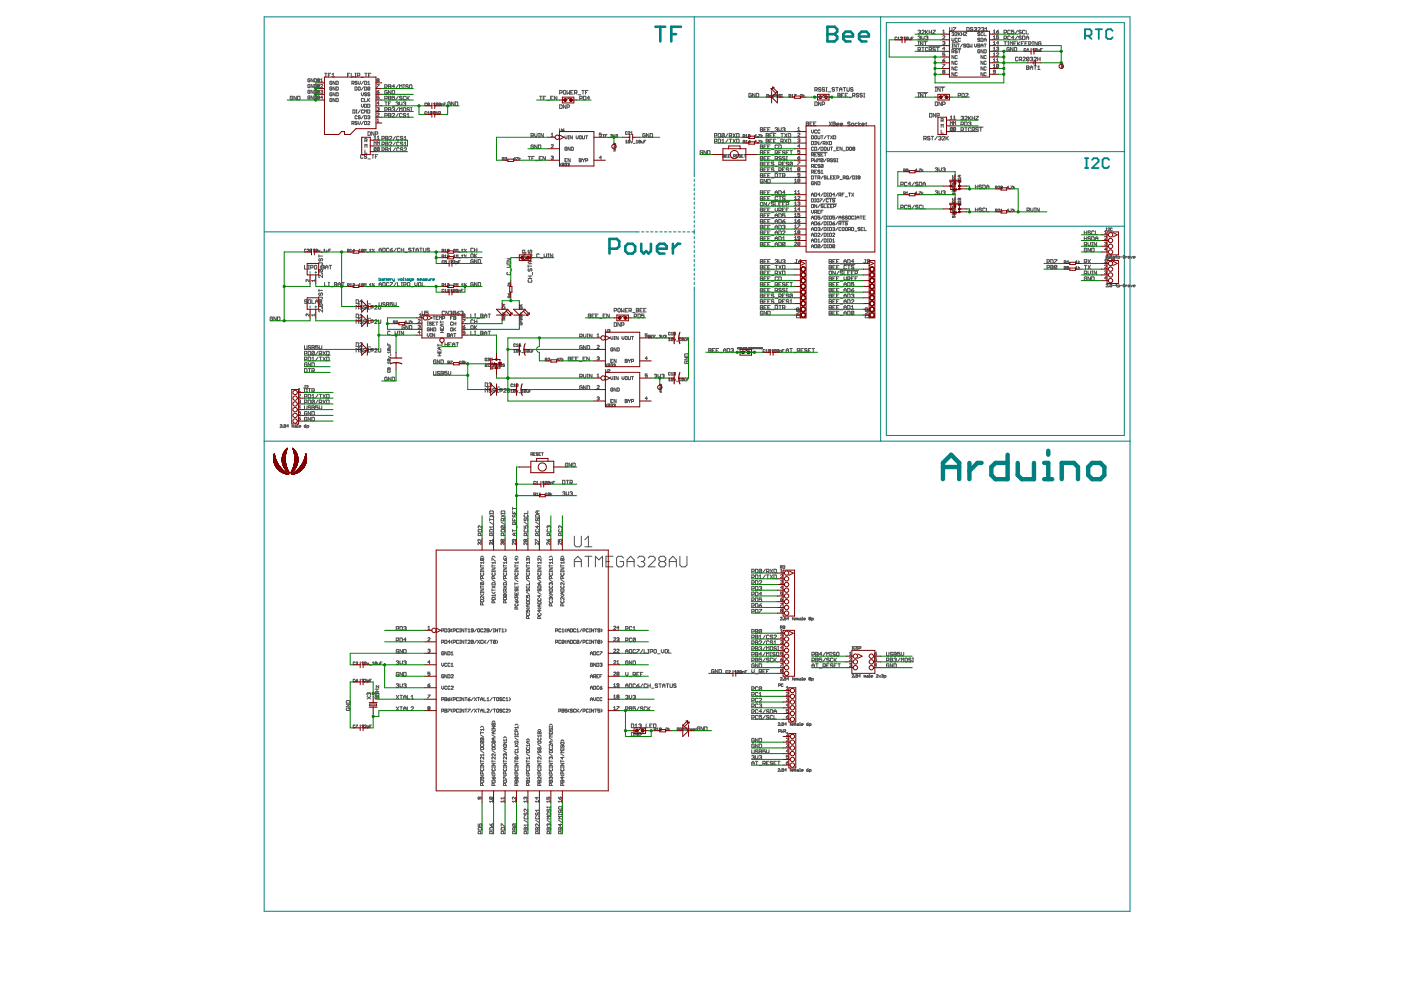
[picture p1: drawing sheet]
<svg xmlns="http://www.w3.org/2000/svg" width="297mm" height="210mm" viewBox="0 0 297 210" stroke-linecap="round" stroke-linejoin="round" font-family="sans-serif">
<g fill="none" stroke="#008080" stroke-width=".21">
<path d="M56 3.6h183.6v189.6h-183.6zM147.2 3.6v33.9M186.7 3.6v89.9M187.9 4.8h50.5v87.5h-50.5zM147.2 38v.5M147.2 39v.5M147.2 39.9v.5M187.9 32.2h50.5M56 49.2h79.5M65.7 57.6v.4M66.8 57.8h.3M67 57.6v.4"/>
<path d="M80.4 58.9v.6h.2l.1-.3-.3-.1M81 59.1l.3 .1v.3h-.3v-.2h.3M81.5 59.1h.2M81.6 59l.1 .5M81.9 59.1h.1M81.9 59l.1 .5M82.2 59.3h.4l-.1-.2-.3 .1 .1 .3h.2M82.8 59.1v.4M83.1 59.1l-.3 .2M83.2 59.1v.3l.4 .1M83.6 59.1v.5h-.2M84.4 59.1l.2 .4 .1-.4"/>
<path d="M85 59.1l.3 .1-.1 .3-.3-.1zM85.5 59.5h.2M85.5 58.9l.1 .6M85.9 59.1h.1M86 59v.5M86.3 59.1l.3 .1v.3h-.3v-.2h.3M87.2 59.5l-.4-.1 .1-.3h.3v.5h-.2M87.4 59.3h.3l-.1-.2-.2 .1v.3h.2M88.7 59.2l-.2-.1v.4M88.7 59.2v.3M88.7 59.2h.1v.3M89 59.3h.4l-.1-.2-.3 .1v.2l.3 .1"/>
<path d="M89.7 59.1l.3 .1v.3h-.3v-.2h.3M90.5 59.1l-.4 .1 .4 .2-.1 .1h-.3M90.7 59.1l.1 .4h.3v-.4M91.3 59.1v.4M91.5 59.1l-.2 .2M91.7 59.3h.4l-.1-.2-.3 .1v.2l.3 .1M136 49.2h.5M137 49.2h.5M137.9 49.2h.6M138.9 49.2h.5M139.9 49.2h.5M140.9 49.2h.5"/>
<path d="M141.8 49.2h.5M142.8 49.2h.5M143.8 49.2h.5M144.8 49.2h.4M145.7 49.2h.5M146.7 49.2h.5M147.2 40.9v.5M147.2 41.9v.5M147.2 42.8v.5M147.2 43.8v.5M147.2 44.8v.5M147.2 45.8v.4"/>
<path d="M147.2 46.7v.5M147.2 47.7v.5M147.2 48.7v1M147.2 50.1v.5M147.2 51.1v.5M147.2 52.1v.5M147.2 53.1v.5M147.2 54v.5M147.2 55v.5M147.2 56v.5M147.2 56.9v.5M147.2 57.9v.5"/>
<path d="M147.2 58.9v.5M147.2 59.9v.4M187.9 48h50.5M65.7 64.9v.4M66.8 65.1h.3M67 64.9v.4M147.2 60.8v32.7M56 93.5h183.6"/>
</g>
<g fill="none" stroke="#008080" stroke-width=".55">
<path d="M139 5.7h2M140 5.7v3.1M142.3 7.2h1M144.4 5.7h-2.1v3.1M175.4 5.7h1.6l.5 .5v.5l-.5 .5 .5 .5v.6l-.5 .5h-1.6zM175.4 7.2h1.6M178.8 7.7h2v-.5l-.5-.5h-1l-.5 .5v1.1l.5 .5h1M182.1 7.7h2.1v-.5l-.5-.5h-1l-.6 .5v1.1l.6 .5h1M129.2 52.7h1.6l.5-.5v-1l-.5-.5h-1.6v3.1M132.6 52.2l.5-.5h1l.6 .5v1l-.6 .6h-1l-.5-.6zM136 51.7v1.5l.5 .6 .5-.6 .5 .6 .5-.6v-1.5M139.3 52.7h2.1v-.5l-.5-.5h-1.1l-.5 .5v1l.5 .6h1.1"/>
<path d="M142.7 51.7v2.1M144.2 51.7h-.5l-1 1"/>
</g>
<path d="M199.9 99h3.5M205.5 98.1v3.5M208.1 98.1h-.9l-1.7 1.8M213.6 96.4v5.2h-2.5l-.9-.9v-1.7l.9-.9h2.5M215.8 98.1v2.6l.8 .9h2.6v-3.5M221.4 98.1h.8v3.5M222.2 95.6v.8M231.6 98.1h1.7l.8 .9v1.7l-.8 .9h-1.7l-.9-.9v-1.7zM199.9 101.6v-3.5l1.8-1.7 1.7 1.7v3.5M221.4 101.6h1.7M225.1 101.6v-3.5h2.6l.9 .9v2.6" fill="none" stroke="#008080" stroke-width=".93"/>
<path d="M230 7.6h1.1l.3-.4v-.7l-.3-.3h-1.1v2.1M230.7 7.6l.7 .7M232.3 6.2h1.4M233 6.2v2.1M235.9 6.5l-.3-.3h-.7l-.4 .3v1.4l.4 .4h.7l.3-.4M230 35.6h.7M230 33.5h.7M230.4 33.5v2.1M231.5 33.9l.4-.4h.7l.3 .4v.3l-1.4 1.4h1.4M235.2 33.9l-.4-.4h-.7l-.3 .4v1.4l.3 .3h.7l.4-.3" fill="none" stroke="#008080" stroke-width=".38"/>
<g fill="none" stroke="#505050" stroke-width=".21">
<path d="M65.7 19.2h-.4l.1 .6 .3-.1v-.2h-.2M65.7 18h-.4l.1 .6 .3-.1v-.3h-.2M65.7 16.8h-.4l.1 .6 .3-.1v-.3h-.2M66.4 16.7v.7l-.4-.7v.7M66.4 17.9v.7l-.4-.7v.7M66.4 19.1v.7l-.4-.7v.7M66.6 19.1l.5 .1-.1 .6h-.4zM66.6 17.9l.5 .1-.1 .6h-.4zM66.6 16.7l.5 .1-.1 .6h-.4zM67.4 19.3h.2v.3h-.2zM67.4 16.9h.2v.2h-.2zM67.4 18.1h.2v.3h-.2z"/>
<path d="M67.6 19.6l.2-.4-.4-.1-.1 .6h.5M67.6 18.4l.2-.4-.4-.1-.1 .6h.5M67.6 17.1l.2-.3-.4-.1-.1 .6h.5M68 18h.4l-.4 .6h.4M68 16.9l.2-.2v.7M68 19.2l.3-.1v.4M68 17.4h.4M68.2 19.5h.1M68.3 19.5v.3l-.3-.1M68.8 15.5h.5M69.1 15.5v.8M69.6 15.9h.3"/>
<path d="M70.1 15.5h-.5v.8M70.4 19.8h-.5v.4l.4 .1 .1-.3h-.3M70.4 18.6l-.1-.2-.4 .2v.4l.4 .1 .1-.3h-.3M70.4 17.3h-.5v.5l.4 .1 .1-.3h-.3M70.4 16.3h.5M70.4 15.8l.3-.3v.8M71.1 17.2v.7l-.5-.7v.7M71.1 18.4v.7l-.5-.7v.7M71.1 19.7v.6l-.5-.6v.6M71.3 19.7l.4 .1-.1 .5h-.3zM71.3 18.4l.4 .2-.1 .5h-.3zM71.3 17.2l.4 .1-.1 .6h-.3z"/>
<path d="M73.7 15.9h.2M74.2 15.5h-.5v.8M74.5 15.5v.8h.5M74.6 17.7h.3l.2-.4-.5-.1v.7M74.8 17.7l.3 .2M75.2 15.5h.3M75.2 16.3h.3M75.3 18.4l.4 .2-.1 .5h-.3zM75.4 15.5v.8M75.7 17.3h-.4l.1 .3 .3 .1-.1 .2-.3-.1M75.8 16h.4l.1-.3-.5-.2v.8M75.9 17.2v.5l.3 .2 .2-.2v-.5"/>
<path d="M76.1 18.4l.3 .2-.1 .5-.4-.1zM76.6 16.4h.5M76.6 19.7v.4l.2 .2 .3-.2v-.4M77.1 18.4l-.5 .7M77.1 17.2l-.5 .7M77.3 17.2l.4 .1-.1 .6h-.3zM77.3 18.4l.4 .2-.1 .5h-.3zM77.3 15.5h.6M77.6 15.5v.8M77.7 19.8l-.3-.1-.1 .2 .4 .3h-.4M78 17.5l.2-.3v.7M78 17.9h.4"/>
<path d="M78.1 15.9h.3M78.4 18.6l-.1 .5-.3-.1M78.4 19.8h-.4l.1 .2 .3 .1-.1 .2-.3-.1M78.4 18.6l-.3-.2-.1 .6M78.4 18.6l-.4 .4M78.6 15.5h-.5v.8M79.9 17.9h.5l-.5 .7M79.9 19.5h.4l.1 .2-.4 .1zM80 17v-.3l.4 .1-.1 .2M80 17v.4l.4-.1-.1-.3M80 17h.3M80.4 19.1l-.5 .4"/>
<path d="M81.6 18.5h.4l.1-.4-.5-.1v.8M82.1 19.3l-.1-.1-.4 .1 .1 .7 .4-.2v-.2h-.2M82.4 18l.5 .1-.1 .7h-.4zM82.4 18.4h.4M82.9 19.2v.8l-.5-.8v.8M83.1 19.2l.6 .1-.2 .7h-.4zM83.7 18.4h-.6l.4-.4v.8M84.5 18l-.6 .8M84.7 18.8v-.8l.3 .2 .2-.2v.8M85.5 18.8h.3M85.5 18h.3M85.6 18v.8"/>
<path d="M86.6 18.1l-.2-.1-.4 .1 .1 .3 .5 .1-.2 .3-.4-.2M86.8 18.1l.1-.1 .4 .1v.5l-.1 .2-.4-.2zM118.7 19.7h.3l.2-.4-.5-.1v.8M119.4 19.3l.2-.1 .4 .1v.5l-.2 .2-.4-.2zM120.2 19.2v.8l.3-.3 .3 .3v-.8M121 19.6h.3M121.5 19.2h-.5v.8h.5M121.8 19.7h.4l.1-.4-.5-.1v.8M122 19.7l.3 .3M123.4 19.2h.5M123.6 19.2v.8M124.1 19.6h.3"/>
<path d="M124.7 19.2h-.6v.8M159.3 19.9l-.1-.1-.4 .1 .1 .7 .4-.2v-.2h-.3M160.1 19.8v.8l-.5-.8v.8M160.3 19.8l.6 .1-.2 .7h-.4zM172.8 19.1l.5-.1-.2-.4h-.3v.7M173 19.1l.3 .2M174.1 18.7l-.4-.1-.2 .2 .4 .2 .2 .2-.2 .1-.4-.1M174.8 18.7l-.3-.1-.2 .2 .4 .2 .1 .2-.1 .1-.4-.1M175.1 18.6h.3M175.1 19.3h.3M175.2 18.6v.7M175.6 19.5h.5"/>
<path d="M176.9 18.7l-.3-.1-.2 .2 .4 .2 .1 .2-.1 .1-.4-.1M177.2 18.6h.5M177.5 18.6v.7M177.6 19.8l.5 .1-.1 .7h-.4zM178 19.3v-.5l.2-.2 .3 .2v.5M178 19h.5M178.8 18.6h.5M178.9 19.8h-.5v.8h.5M179 18.6v.7M179.6 18.6l.1 .7 .4-.1v-.6M179.7 19.8h-.5v.8h.5M180.8 18.7l-.3-.1-.2 .2 .4 .2 .1 .2-.1 .1-.4-.1"/>
<path d="M182.1 19.9l-.2-.1-.4 .1 .2 .3 .4 .1-.2 .3-.4-.2M182.8 19.9l-.1-.1-.4 .1 .2 .3 .3 .1-.1 .3-.4-.2M183.1 19.8h.3M183.2 19.8v.8M190.1 8h-.3v.3h.3M190.3 8.4h.4M190.3 8l.2-.1v.5M190.9 8h.4l-.4 .4h.4M191.6 8l.2-.1v.5M191.6 8.4h.4M192.5 8v.3h-.3M192.5 8h-.3v.3"/>
<path d="M192.5 8l-.3 .3M192.7 8l.1 .4h.3v-.4M193.3 8.1h.2M193.6 7.9h-.3v.5M194.6 19.6h2.1M194.6 8.7h2.1M194.6 10.6l.6-.1-.2-.4h-.4v.7M194.6 9.6h.3M194.6 7.8l.4-.2 .2 .2-.2 .2M194.6 19.8h.3M194.6 6.5l.4-.1 .2 .1-.2 .3M194.6 8.8h.3"/>
<path d="M194.8 8.8v.8M194.8 19.8v.8M194.9 6.8h.1M194.9 8h.1M194.9 10.6l.3 .2M195 8l.2 .1-.2 .3-.4-.1M195 6.8l.2 .1-.2 .3-.4-.1M195.4 7.6v.5l.3 .3 .2-.3v-.5M195.4 6.5l.2-.1 .3 .1-.5 .7h.5M195.4 10.1h.5M195.7 8.8v.8l-.5-.8v.8M195.7 10.1v.7"/>
<path d="M195.7 19.8v.8l-.5-.8v.8M195.9 19.8h.6M195.9 8.8h.6M196.2 7.8l.4-.2 .1 .2-.1 .2M196.2 6.4v.8M196.2 8.8v.8M196.2 19.8v.8M196.3 6.8l.4 .4M196.5 8h.1M196.6 8l.1 .1-.1 .3-.4-.1M196.7 10.2l-.1-.1-.4 .1 .1 .6 .4-.1M196.7 6.4l-.5 .5"/>
<path d="M197 9.9h2.3M197 10.6l.5-.1-.1-.4h-.4v.7M197 6.8h.5M197 6.4v.8M197.3 10.6l.2 .2M197.5 6.4v.8M197.8 6.4h.5l-.5 .7v.1h.5M198.2 18.4h2.1M198.3 18.6h.2M198.3 19.3h.2M198.3 10.2l-.4-.1-.1 .2 .4 .2 .1 .2-.1 .1-.4-.1M198.4 18.6v.7"/>
<path d="M198.6 10.1h.5M198.8 10.1v.7M199.3 18.6v.7l-.5-.7v.7M199.6 18.6h.5M199.9 18.6v.7M199.9 7.7h.4l-.4 .6h.4M199.9 12.8h.3l.1 .2-.3 .1zM199.9 6.6l.2-.2v.6M199.9 7h.4M199.9 8.9l.3-.1v.3M199.9 13.7h.4l-.4 .6M200 15.2v-.3l.3 .1-.1 .2"/>
<path d="M200 15.2v.3l.3-.1-.1-.2M200 15.2h.2M200.1 9.1h.1M200.2 9.1v.4l-.3-.1M200.3 11.2h-.4v.4h.4l-.1 .3-.3-.1M200.3 10.4h-.4l.3-.4v.7M200.3 12.4l-.4 .4M201.3 5.8l.2 .8 .3-.1v-.7M201.8 11h.4l.1-.4-.5-.1v.7M201.8 8.1v.5l.3 .2 .2-.2v-.5M201.8 7l.4-.1v.3M201.8 10h.3"/>
<path d="M201.8 9.3h.3M201.9 10.3h1.8M201.9 9.1h1.2M202 9.3v.7M202.1 7.2h.1M202.1 11l.2 .2M202.1 5.8h.5l-.5 .8M202.2 7.2v.4l-.4-.1M202.3 11.8v.6l-.5-.6v.6M202.3 13v.7l-.5-.7v.7M202.3 14.2v.7l-.5-.7v.7M202.3 15.4v.7l-.5-.7v.7"/>
<path d="M202.5 7h.4l-.4 .6h.4M202.7 9.3v.7l-.4-.7v.7M202.9 8.2l-.1-.1-.3 .1v.5h.4M202.9 10.6h-.4l.1 .3 .3 .1-.1 .2-.3-.1M202.9 11.9h-.4v.4h.4M202.9 13.1h-.4l.1 .6 .3-.2M202.9 14.3l-.1-.1-.3 .1v.5h.4M202.9 15.5h-.4v.5h.4M202.9 9.3h.5M203.2 6.9v.7M203.2 9.3v.7M203.2 10.5h.4"/>
<path d="M203.3 7.2l.3 .4M203.4 10.5v.7M203.6 8.2l-.1-.1-.3 .1 .1 .6 .3-.1M203.6 6.9l-.4 .4M203.9 7.2h.4M203.9 6.9v.7M203.9 19.8l.5 .1-.1 .7h-.4zM204.1 9.3l-.5 .7M204.3 6.9v.7M204.5 6.9h.5l-.5 .6 .5 .1M204.7 19.9l.2-.1 .3 .1-.5 .7h.5M204.7 9.4h-.4l.1 .3 .3 .1-.1 .2-.3-.1"/>
<path d="M205 9.4h.4l-.1 .6-.3-.1zM205 5.8l.5 .1-.1 .7h-.4zM205.2 9.8l.2 .2M205.6 9.3v.7l.3-.2 .2 .2v-.7M206.3 5.9l-.2-.1-.3 .1 .5 .6-.2 .1-.3-.1M206.5 5.9l.4-.1 .2 .1-.2 .3M206.6 9.3v.5l.3 .2 .2-.2v-.5M206.8 6.2h.1M206.9 6.2l.2 .1-.2 .3-.4-.1M207.3 9.3l.5 .1-.2 .6h-.3zM207.3 9.7h.3M207.3 5.9l.2-.1 .3 .1-.5 .7h.5"/>
<path d="M207.8 7l-.4-.1-.1 .2 .5 .4h-.5M207.8 10.6h-.5l.1 .6 .4-.1v-.2h-.3M207.8 8.2l-.4-.1-.1 .2 .3 .1 .2 .3h-.5M208 8.1l.4 .1-.1 .6h-.3zM208 9.7h.4M208 10v-.5l.2-.2 .2 .2v.5M208.1 5.9l.4-.1 .1 .1-.1 .3M208.4 6.2h.1M208.4 7h-.4l.1 .6 .3-.1M208.4 10.5v.7l-.4-.7v.7M208.4 11.8v.6l-.4-.6v.6M208.4 13v.7l-.4-.7v.7"/>
<path d="M208.4 14.2v.7l-.4-.7v.7M208.4 15.4v.7l-.4-.7v.7M208.5 6.2l.1 .1-.1 .3-.4-.1M208.6 8.8v-.5l.3-.2 .2 .2v.5M208.6 6.9v.7h.5M208.6 10.5l.5 .1-.1 .6h-.4zM208.6 8.4h.5M208.6 9.3h.5M208.9 9.3v.7M208.9 6.6h.5M208.9 6.1l.2-.3v.8M209.1 11.9h-.5v.4h.5"/>
<path d="M209.1 13.1h-.5l.2 .6 .3-.2M209.1 14.3l-.1-.1-.4 .1v.5h.5M209.1 15.5h-.5v.5h.5M210.6 7.8l.2-.2v.7M210.6 9l.2-.2v.7M210.6 13.9l.2-.2v.6M210.6 7h.5M210.6 8.3h.5M210.6 9.5h.5M210.6 11.9h.5M210.6 13.1h.5M210.6 6.6l.2-.2v.6"/>
<path d="M210.6 10.2l.2-.2v.7M210.6 11.5l.2-.3v.7M210.6 12.7l.2-.3v.7M210.6 14.3h.5M210.6 10.7h.5M211.1 15.2h-.4v-.3l.4 .1v.4h-.5M211.3 6.7h.3l.1 .2-.3 .1zM211.3 12.7l.2-.3v.7M211.3 11.3l.1-.1 .3 .1-.4 .6h.4M211.3 13.1h.4M211.3 10.1l.3-.1v.4M211.5 10.4h.1"/>
<path d="M211.6 10.4v.3l-.3-.1M211.7 13.8h-.4v.4M211.7 9.1h-.4l.3-.3v.7M211.7 7.6h-.4v.3h.4l-.1 .4-.3-.2M211.7 13.8v.4h-.4M211.7 13.8l-.4 .4M211.7 6.4l-.4 .3M212.9 8.1h.4l.1-.3-.5-.2v.8M212.9 6.9h.4l.1-.4-.5-.1v.8M212.9 8.8h.5M213.1 8.8v.8M213.7 9.6h.2"/>
<path d="M213.7 8.8h.2M213.8 8.8v.8M214 10.2l-.1-.1-.4 .1 .1 .6 .4-.1v-.2h-.3M214.2 7.8l-.1-.2-.4 .2 .1 .6 .4-.1M214.2 9.6v-.8l.2 .3 .3-.3v.8M214.2 6.5l-.1-.1-.4 .1 .1 .7 .4-.1M214.8 10.1v.7l-.5-.7v.7M215 6.4h-.6v.4l.3-.1 .3 .1-.2 .4-.4-.1M215 8h-.6l.4-.4v.8M215 9.2h.2M215.1 10.1h.3l.2 .1-.2 .6h-.3zM215.5 8.8h-.5v.8h.5"/>
<path d="M215.8 6.4l-.6 .8M215.8 7.6l-.6 .8M215.8 8.8v.8M215.8 12.3l-.1-.2-.4 .2v.5l.1 .1 .4-.1M215.9 9.2l.4 .4M216.1 12.7h.4l.1-.2-.1-.4h-.4v.8M216.3 8.8l-.5 .6M216.3 12.7l.3 .2M216.5 7.8l-.1-.2-.4 .2 .1 .2 .4 .1-.1 .3-.4-.1M216.5 6.5l-.1-.1-.4 .1 .5 .6-.1 .1-.4-.1M216.5 9.2h.3M216.8 7.6l.5 .2-.1 .6h-.4z"/>
<path d="M216.9 12.3l.1-.2 .4 .2-.5 .6h.5M217 8.8h-.5v.8h.5M217.3 6.5l-.1-.1-.4 .1v.6l.1 .1 .4-.1M217.3 9.2h.3M217.5 10.4h-.4l.1 .5 .3-.1M217.6 6.4v.8h.5M217.6 8.4v-.5l.2-.3 .3 .3v.5M217.6 8h.5M217.7 14l.5 .1-.2 .6h-.3zM217.7 14.4h.3M217.8 8.8h-.5v.8h.5M218.1 10.6h-.4l.3-.3v.6"/>
<path d="M218.1 9.4h.4l.1-.2-.1-.4h-.4v.8M218.2 12.3l-.2-.2-.3 .2v.5M218.2 12.3v.5l-.2 .1-.3-.1M218.2 12.3l-.5 .5M218.4 12.3l.4-.2 .1 .2-.1 .2M218.4 14.7v-.5l.3-.2 .2 .2v.5M218.4 14.4h.5M218.7 12.5h.1M218.8 12.5l.1 .2-.1 .2-.4-.1M218.9 9.6h.2M218.9 8.8h.2M218.9 10.5l.2-.2v.6"/>
<path d="M218.9 10.9h.4M219 8.8v.8M219.2 12.3l.2-.2 .3 .2-.5 .6h.5M219.2 14h.5M219.5 14v.7M219.9 10.4l-.1 .5-.3-.1M219.9 10.4l-.3-.1-.1 .5M219.9 10.4l-.4 .4M219.9 8.8v.8l-.5-.8v.8M220 12.5h.5M220 12.1v.8M220 14.2l.3-.2v.7"/>
<path d="M220 14.7h.5M220.1 10.5l.1 .4h.2v-.4M220.5 12.1v.8M220.6 10.6h.2M220.7 9l-.1-.2-.4 .2v.5l.4 .1 .1-.4h-.2M221 10.3h-.4v.6M225 14.2l.3-.1 .1 .3h-.4zM225 13.4v.3M225 13.5h.4M225.2 13.8v.2M225.2 14.2v.2M225.4 13.8l-.4 .1 .4 .1"/>
<path d="M62 20.5l-.1-.1-.4 .1v.5l.4 .2 .1-.4h-.2M62.8 20.4v.8l-.5-.8v.8M63.1 20.4l.5 .1-.1 .7h-.4zM65.7 20.4h-.4l.1 .6 .3-.1v-.2h-.2M66.4 20.3v.7l-.4-.7v.7M66.6 20.3l.5 .1-.1 .6h-.4zM67.4 20.6h.2v.2h-.2zM67.6 20.8l.2-.4-.4-.1-.1 .6 .1 .1 .4-.1M68.4 20.7h-.4l.3-.4v.7M70.4 21l-.1-.1-.4 .1v.4l.4 .1 .1-.3h-.3M71.1 20.9v.6l-.5-.6v.6M71.3 20.9l.4 .1-.1 .5h-.3z"/>
<path d="M74.6 26.2h.3l.2-.4-.5-.1v.7M74.8 26.2l.3 .2M74.8 23.3l.5 .1-.1 .6h-.4zM75.5 24h.2M75.5 23.3h.2M75.6 23.3v.7M75.7 25.8h-.4l.1 .3 .3 .1-.1 .2-.3-.1M75.7 24.6h-.4v.5h.4M75.9 25.7v.5l.3 .2 .2-.2v-.5M76.4 24.6h-.5l.5 .4-.1 .2-.4-.1M76.4 23.3l-.5 .7M76.6 22.1v.4l.2 .3 .3-.3v-.4"/>
<path d="M77 32.9l-.2-.1-.3 .1v.5l.1 .2 .4-.2M77.1 21l-.1-.1-.4 .1 .1 .5 .4-.1M77.1 23.4h-.5v.5h.5M77.1 25.7l-.5 .7M77.1 24.5l-.5 .7M77.3 25.7l.4 .1-.1 .6h-.3zM77.3 22.1l.4 .1-.1 .6h-.3zM77.3 20.9v.6h.4M77.3 24v-.7l.2 .2 .2-.2v.7M77.3 24.5l.4 .1-.1 .6h-.3zM77.4 29.8h.3l.1-.3-.4-.1v.7M77.4 31.3v-.7l.2 .2 .2-.2v.7"/>
<path d="M77.4 31.8v.7h.4M77.6 29.8l.2 .3M77.7 32.9l-.3-.1-.2 .3 .4 .1 .1 .2-.1 .2-.4-.2M78 25.8h.4l-.4 .6h.4M78 22.1l.4 .1-.1 .6h-.3zM78 23.3l.4 .1-.1 .6h-.3zM78 24.6l.3-.1v.3M78 20.9v.6M78 27.9l.5 .2-.1 .6h-.4zM78 33.7h.5M78.1 21.2l.3 .3M78.2 24.8h.1"/>
<path d="M78.3 24.8v.4l-.3-.1M78.4 20.9l-.4 .4M78.8 32.8h.5M79.1 32.8v.8M79.3 30.7v-.6l.2 .2 .3-.2v.6M79.3 27.9v.8l-.5-.8v.8M79.3 29.1l.2-.2v.6M79.3 29.5h.5M79.6 28.4h.4l.1-.3-.5-.2v.8M79.6 33.2h.2M79.8 31.4l-.1 .6-.4-.2M79.8 31.4l-.4-.1-.1 .5"/>
<path d="M79.8 31.4l-.5 .4M79.9 25.9h.5M79.9 25.4l.2-.2v.7M79.9 24.1l.1-.1 .4 .1-.5 .6h.5M79.9 22.9l.4-.1v.3M80 30.7v-.6l.2 .2 .2-.2v.6M80 29.1l.2-.2v.6M80 29.5h.4M80.1 32.8h-.5v.8M80.1 23.1h.2M80.3 23.1v.4l-.4-.2M80.4 20.3h-.5v.4l.4-.1 .1 .3-.1 .1-.4-.1"/>
<path d="M80.4 21.9h-.5l.4-.4v.7M80.4 31.4l-.1 .6-.3-.2M80.4 31.4h-.4v.4M80.4 31.4l-.4 .4M81 29.4l.5-.1-.1-.4h-.4v.8M81 30.6h.4l.1-.1-.1-.4h-.4v.8M81 31.9l.5-.2-.1-.4h-.4v.8M81.6 20.9h.4l.1-.4-.5-.1v.8M81.6 24.6h.4l.1-.4-.5-.2v.8M81.6 21.6h.5M81.6 23.3l.5-.1-.1-.4h-.4v.8M81.8 30.1l.5 .1-.2 .7h-.3z"/>
<path d="M81.8 28.9l.5 .1-.2 .7h-.3zM81.8 31.3h.3l.2 .2-.2 .6h-.3zM81.8 29.3h.3M81.8 31.7h.3M81.8 30.5h.3M81.9 21.6v.8M82.4 20.4l.5 .1-.1 .7h-.4zM82.4 24l.5 .2-.1 .6h-.4zM82.4 22.8h.4l.1 .2-.1 .6h-.4zM82.4 20.8h.4M82.4 22h.2M82.4 24.4h.4"/>
<path d="M82.4 23.2h.4M82.5 30.2l.2-.1 .4 .1-.6 .7h.6M82.5 29l.2-.1 .4 .1-.6 .7h.6M82.5 32.1h.6M82.5 31.6l.3-.3v.8M82.9 21.6h-.5v.8M83.1 24.2l.2-.2 .4 .2-.6 .6h.6M83.1 23l.4-.2 .2 .2-.2 .2M83.1 22.5h.6M83.4 23.2h.1M83.5 23.2l.2 .1-.2 .3-.4-.1M83.7 20.4h-.6v.4l.3-.1 .3 .1-.2 .4-.4-.2"/>
<path d="M83.8 31.3l-.5 .8M83.8 30.1l-.5 .8M83.8 28.9l-.5 .8M83.9 21.7l.4-.1 .2 .1-.2 .3M84.2 22h.1M84.3 22l.2 .1-.2 .3-.4-.1M84.5 20.4l-.6 .8M84.5 24l-.6 .8M84.5 22.8l-.6 .8M84.6 29l-.1-.1-.4 .1v.5l.1 .2 .4-.2M84.6 30.2l-.1-.1-.4 .1v.6l.1 .1 .4-.1M84.6 31.5l-.1-.2-.4 .2v.5l.1 .1 .4-.1"/>
<path d="M84.7 21.6v.5l.3 .3 .2-.3v-.5M84.7 23.6v-.8l.3 .3 .2-.3v.8M85.2 20.5l-.1-.1-.4 .1 .2 .3 .3 .1-.1 .3-.4-.2M85.2 24.2l-.1-.2-.4 .2v.5l.2 .1 .3-.1M85.4 29l-.1-.1-.4 .1 .1 .3 .4 .1-.1 .3-.4-.2M85.4 30.2l-.1-.1-.4 .1 .1 .3 .4 .1-.1 .3-.4-.1M85.4 31.5l-.4-.2-.1 .3 .4 .1 .1 .3-.1 .1-.4-.1M85.5 21.7l.4-.1 .1 .1-.1 .3M85.6 22.8l.4 .2-.1 .6-.4-.1v-.5zM85.7 31.5l.1-.2 .4 .2-.5 .6h.5M85.7 29.7h.5M85.7 30.9h.5"/>
<path d="M85.7 30.4l.2-.3v.8M85.7 29.2l.2-.3v.8M85.8 22h.1M85.9 22l.1 .1-.1 .3-.4-.1M86 24.2l-.1-.2-.4 .2 .1 .2 .4 .2-.1 .2-.4-.1M86 20.5l-.1-.1-.4 .1v.5l.1 .2 .4-.2M86.3 24.8h.5M86.3 20.4v.8M86.3 24.3l.3-.3v.8M86.4 20.8l.4 .4M86.8 23l-.4-.2-.1 .3 .4 .1 .1 .3-.1 .1-.4-.1M86.8 20.4l-.5 .5"/>
<path d="M87.1 22.8h.2M87.1 23.6h.2M87.2 22.8v.8M90.4 21.9h-.3v.4h.3M90.4 23.8h-.3l.1 .4 .2-.1M90.6 24.2h.4M90.6 23.9l.2-.2v.5M90.7 22.1v.3l.3-.1-.1-.2M90.7 22.1v-.3l.3 .1-.1 .2M90.7 22.1h.2M91.6 23.8l-.1 .4-.3-.1M91.6 23.8l-.3-.1-.1 .4"/>
<path d="M91.6 23.8l-.4 .3M91.9 22l.2-.2v.6M91.9 22.4h.4M91.9 23.7l.4 .1-.1 .4h-.3zM92.8 21.9v.4h-.3M92.8 21.9h-.3v.4M92.8 23.7v.5l-.3-.5v.5M92.8 21.9l-.3 .4M93 24l.4-.1-.1-.2h-.3v.5M93.4 21.9v.4h-.4M93.4 21.9h-.4v.4M93.4 21.9l-.4 .4"/>
<path d="M93.6 22.4v-.4l.4 .1v.3M94.1 22.1h.2M94.5 21.8h-.4v.6M95.5 21.7l-.2-.1-.3 .1v.6l.3 .1 .2-.4h-.3M96.3 21.6v.8l-.6-.8v.8M96.5 21.6l.5 .1-.1 .7h-.4zM106.5 33.8h.3l.1-.3-.4-.1v.6M106.7 33.8l.2 .2M107.1 33.5l.2-.1v.3M107.2 33.7h.1M107.3 33.7v.3l-.2-.2M109.3 33.7h-.4l.3-.3v.6"/>
<path d="M109.5 33.4h.4l-.4 .6M110 33.4v.6M110.3 33.6l-.3 .2 .3 .2M112 33.2h.5M112.2 33.2v.7M112.6 28.8l.5-.1-.1-.4h-.4v.8M112.8 33.5h.2M112.8 28.8l.3 .3M113.1 30.9l-.1-.2-.4 .2v.5l.4 .1 .1-.4h-.3M113.3 33.2h-.5v.7M113.4 28.3v.5l.2 .3 .3-.3v-.5M113.5 34.1h.6"/>
<path d="M113.9 30.7v.8l-.5-.8v.8M114.2 29.1h.2M114.2 30.7l.5 .2-.2 .6h-.3zM114.2 28.3h.2M114.3 28.3v.8M114.3 33.5h.3M114.4 20.4h.5M114.7 20.4v.8M114.9 33.2h-.6v.7h.6M115.2 28.3v.8l-.5-.8v.8M115.2 20.8h.2M115.6 33.2v.7l-.5-.7v.7"/>
<path d="M115.7 20.4h-.5v.8M116 21.3h.5M116.8 20.8h.2M116.9 28.9h.4M116.9 30.8h.4l-.4 .5h.4M116.9 33.2l.3-.1v.3M116.9 28.5l.2-.3v.7M117.1 33.4h.1M117.2 33.4v.4l-.3-.1M117.3 20.4h-.5v.8h.5M118.1 20.4v.8l-.6-.8v.8M118.6 27.3l.1 .6 .3-.1v-.5"/>
<path d="M118.6 34.6v.6M118.7 22.2l.5 .2v.5l-.2 .1h-.3zM118.7 34.9l.3 .3M119 34.6l-.4 .4M119.2 27.6h.3l.1 .2-.3 .1zM119.2 34.6l.4 .1-.1 .5h-.3zM119.2 34.9h.3M119.6 27.3l-.4 .3M119.8 34.7l.3-.1v.3M119.8 28.8v.4l.2 .2 .2-.2v-.4M119.8 34h.2M120 34.9h.1"/>
<path d="M120 22.2v.8l-.6-.8v.8M120.1 34.9v.3l-.3-.1M120.2 33.6h-.4v.7h.4M120.2 31.3l-.1-.1-.3 .1v.5l.3 .1 .1-.4h-.2M120.2 22.7h.4l.2-.3-.6-.2v.8M120.3 34.7l.3-.1v.3M120.4 28.8h.3M120.4 29.4h.3M120.5 34.9h.1M120.6 28.8v.6M120.6 34.9v.3l-.3-.1M120.9 31.2v.7l-.5-.7v.7"/>
<path d="M120.9 33.6v.7l-.5-.7v.7M121.1 31.2l.5 .1-.1 .6h-.4zM121.3 28.8v.6l-.4-.6v.6M122.2 28.8v.4l.2 .2 .2-.2v-.4M122.6 20.1h.5M122.8 28.9h.5l-.2 .5-.3-.1zM122.8 33.6l.5 .2-.2 .5h-.3zM122.8 34h.3M122.9 20.9h.4l.1-.4-.5-.1v.8M123.5 28.8l.1 .6 .3-.1v-.5M123.5 33.6l.2 .4M123.7 20.4l.5 .1v.5l-.1 .2h-.4z"/>
<path d="M123.7 34v.3M123.9 33.6l-.2 .4M124.2 28.8h.4M124.2 34.1l.4-.1-.1-.4h-.3v.7M124.4 28.8v.6M125 20.8h-.5l.4-.4v.8M127.5 28.2h-.4v.4h.4l-.1 .3-.3-.1M127.5 33.4h-.4l.3-.3v.7M127.8 28.5h.3M128 28.5v.6M128.3 28.8h.2M128.7 28.5h-.4v.6"/>
<path d="M128.9 29.2h.4M129.5 28.6l.2-.1v.3M129.6 28.8h.1M129.7 28.8v.3l-.2-.1M130 28.5v.4l.2 .2 .2-.2v-.4M130.2 32h.3M130.2 30.8l.3 .1-.3 .1M130.2 31.5v.2h.3M130.2 31.9v.2M130.3 30.4h.1M130.3 30.4v.3M130.3 31.2v.2"/>
<path d="M130.3 31.2h.1M130.3 30.4l.1 .1M130.4 30.5l.1-.1v.3M130.4 31.2h.1v.2M130.4 30.5h.1M130.4 31.2v.1M130.4 31.6v.1M130.6 28.6l.3-.1v.3M130.7 28.8h.2M130.9 28.8v.3l-.3-.1M132.6 29.9l.2-.2v.6M132.6 30.3h.4"/>
<path d="M133 28h-.4l.1 .5 .3-.1M133.2 28l.3-.1 .1 .2-.4 .4h.4M133.6 29.8l-.3-.1-.1 .5M133.6 29.8l-.1 .5-.3-.1M133.6 29.8l-.4 .4M133.8 28.5h.3M133.8 29.9l.1 .4 .2-.4M133.8 28.1l.1-.2v.6M134.3 30.4h.4M134.9 29.9l.2-.2v.6M134.9 30.3h.3M135.8 29.8l-.3-.1-.1 .5"/>
<path d="M135.8 29.8l-.1 .5-.3-.1M135.8 29.8l-.4 .4M136 29.9l.1 .4h.3v-.4M136.5 30h.2M136.8 28.4l-.1-.1-.4 .1 .1 .7 .4-.1v-.3h-.3M136.9 29.7h-.4v.6M137.6 28.3v.8l-.5-.8v.8M137.9 28.3l.5 .1-.2 .7h-.3zM149 32.1l-.2-.2-.4 .2v.5l.4 .1 .2-.4h-.3M149.8 31.9v.8l-.6-.8v.8M150 31.9l.5 .2-.1 .6h-.4zM151.5 28.8h.4l.1-.4-.5-.1v.8"/>
<path d="M151.5 30l.5-.1-.1-.4h-.4v.8M152.3 28.3l.5 .1-.1 .7h-.4zM152.3 29.5l.5 .1-.1 .7h-.4zM153.1 30.3h.5M153.1 29.8l.2-.3v.8M153.3 32.8l.4 .1-.1 .4h-.3zM153.3 33.1h.3M153.6 28.4l-.2-.1-.3 .1v.6M153.6 28.4v.6l-.2 .1-.3-.1M153.6 28.4l-.5 .6M153.9 33.1h.2M154.2 32.8h-.3v.5h.3"/>
<path d="M154.3 29.5l-.5 .8M154.3 28.3l-.5 .8M154.4 33.1h.2M154.6 28.8h.4l.1-.4-.5-.1v.8M154.6 29.5h.5M154.8 32.8h-.4v.5h.4M154.9 29.5v.8M154.9 28.8l.2 .3M155 33.4h.3M155.4 29.5l.5 .8M155.4 28.3l.5 .8M155.5 33.1h.3l.1-.2-.4-.1v.5"/>
<path d="M155.7 33.1l.2 .2M155.9 29.5l-.5 .8M155.9 28.3l-.5 .8M156.1 33.1h.2M156.2 28.3l.5 .1-.1 .7h-.4zM156.2 29.5l.5 .1-.1 .7h-.4zM156.5 32.8h-.4v.5h.4M157 32.9l-.3-.1v.2l.3 .3h-.3M157.2 33.1h.2M157.6 28.9h.2l.1-.3-.3-.1v.6M157.6 30.1h.2l.1-.3h-.3v.5M157.6 32.8h-.4v.5h.4"/>
<path d="M157.7 28.9l.2 .2M157.7 30.1l.2 .2M157.8 32.8h.4M158 32.8v.5M158.1 29.1h.4M158.1 30.3h.4M158.1 28.7l.2-.2v.6M158.1 29.9l.2-.1v.5M158.7 30h.2l.1 .2-.2 .1zM159 28.5h-.3v.3l.2-.1 .1 .3h-.3M159 29.8l-.3 .2M160.4 28.8h-.4l.3-.3v.6"/>
<path d="M160.4 30h-.4l.3-.2v.5M160.5 29l.1 .1zM160.5 30.2l.1 .1zM160.8 28.5h.4l-.4 .6M160.8 29.8h.4l-.4 .5M161.2 27.1h.4l.1 .1-.1 .7h-.4zM161.2 30.7l.5 .2-.1 .6h-.4zM161.2 31.9l.5 .2-.1 .6h-.4zM161.2 33.2l.5 .1-.1 .6h-.4zM161.2 34.4l.5 .1-.1 .7h-.4zM161.2 35.6h.4l.1 .1-.1 .7h-.4zM161.2 36.8l.5 .1-.1 .7h-.4z"/>
<path d="M161.2 33.5h.4M161.2 32.3h.4M161.2 31.1h.4M161.2 36h.4M161.2 27.5h.4M161.2 37.2h.4M161.2 34.8h.4M161.4 28.5v.6M161.4 29.8v.5M161.7 28.7l-.3 .2 .3 .2M161.7 29.9l-.3 .2 .3 .2M161.7 38.1l-.1-.1-.4 .1v.6l.4 .1 .1-.4h-.2"/>
<path d="M162 33.5h.3M162 32.3h.3M162 31.1h.3M162 36h.3M162 27.5h.3M162 37.2h.3M162 34.8h.3M162.4 28.3l.5 .1-.1 .7h-.4zM162.4 29.5l.5 .1-.1 .7h-.4zM162.4 28.7h.4M162.4 29.9h.4M162.5 34.4h-.5v.8h.5"/>
<path d="M162.5 35.6h-.5v.8h.5M162.5 31.9h-.5v.8h.5M162.5 30.7h-.5v.8h.5M162.5 33.2h-.5v.7h.5M162.5 27.1h-.5v.8h.5M162.5 36.8h-.5v.8h.5M162.5 38v.8l-.5-.8v.8M162.6 20.4h.2l.1-.3-.3-.1v.6M162.8 20.4l.1 .2M162.8 38l.5 .1-.1 .7h-.4zM162.8 33.5h.2M162.8 32.3h.2"/>
<path d="M162.8 31.1h.2M162.8 36h.2M162.8 27.5h.2M162.8 37.2h.2M162.8 34.8h.2M163.1 20.4h.4l-.1-.2-.3 .1v.2l.3 .1M163.2 28.7h.3M163.2 29.9h.3M163.3 34.4h-.5v.8h.5M163.3 35.6h-.5v.8h.5M163.3 31.9h-.5v.8h.5M163.3 30.7h-.5v.8h.5"/>
<path d="M163.3 33.2h-.5v.7h.5M163.3 27.1h-.5v.8h.5M163.3 36.8h-.5v.8h.5M163.6 37.7h.5M163.6 32.9h.5M163.6 34.1h.5M163.6 28h.5M163.6 31.6h.5M163.7 28.3h-.5v.8h.5M163.7 29.5h-.5v.8h.5M164 20.4h.3l.1-.3-.4-.1v.6M164 28.7h.3"/>
<path d="M164 29.9h.3M164 20v.6h-.2l-.1-.3 .3-.1M164.1 34.5l-.1-.1-.4 .1 .1 .3 .4 .1-.1 .3-.4-.2M164.1 35.7l-.4-.1-.1 .3 .4 .1 .1 .2-.1 .2-.4-.2M164.2 20.4l.2 .2M164.3 33.7h.4l.2-.4-.6-.1v.7M164.3 32.5h.4l.2-.4-.6-.2v.8M164.3 35.3h.6M164.3 36.8l.6 .1-.2 .7h-.4zM164.3 27.2l.4-.1 .2 .1-.2 .3M164.3 36.5h.6M164.5 28.3h-.5v.8h.5"/>
<path d="M164.5 29.5h-.5v.8h.5M164.6 32.5l.3 .2M164.6 27.5h.1M164.6 33.7l.3 .2M164.7 27.5l.2 .1-.2 .3-.4-.2M164.8 30.4h.5M164.8 29.2h.5M164.9 30.9l-.2-.2-.4 .2 .2 .6 .4-.1M165 20.1h-.4l.4 .3-.2 .2-.2-.1M165.1 27.1v.5l.3 .3 .3-.3v-.5M165.1 30.7l.6 .2-.2 .6h-.4zM165.1 34.9h.4l.2-.4-.6-.1v.8"/>
<path d="M165.1 36.1l.6-.1-.2-.4h-.4v.8M165.1 32.3h.3M165.1 36.8h.6M165.4 34.9l.3 .3M165.4 36.8v.8M165.4 36.1l.3 .3M165.5 20.1h-.4l.4 .3-.1 .2-.3-.1M165.6 30l.5-.1-.2-.4h-.3v.8M165.6 28.3h.5M165.7 33.3l-.2-.1-.4 .1 .1 .2 .5 .2-.2 .2-.4-.1M165.7 31.9h-.6v.8h.6M165.7 20.6h.2"/>
<path d="M165.7 20h.2M165.8 20v.6M165.8 28.3v.8M165.8 30l.3 .3M165.9 37.3h.4l.1-.4-.5-.1v.8M165.9 36h.3M165.9 27.2l.4-.1 .1 .1-.1 .3M165.9 34.8h.3M166.2 27.5h.1M166.2 37.3l.2 .3M166.3 27.5l.1 .1-.1 .3-.4-.2M166.3 29.5l.6 .8"/>
<path d="M166.3 28.3l.6 .8M166.4 34.4h-.5v.8h.5M166.4 35.6h-.5v.8h.5M166.4 32.1l-.1-.2-.4 .2 .1 .2 .4 .2-.1 .2-.4-.1M166.4 33.3l-.1-.1-.4 .1 .1 .2 .4 .2-.1 .2-.4-.1M166.7 33.2h.3M166.7 32.3h.3M166.7 33.9h.3M166.8 33.2v.7M166.9 29.5l-.6 .8M166.9 28.3l-.6 .8M167.1 28.3l.5 .1-.1 .7h-.4z"/>
<path d="M167.1 29.5l.5 .1-.1 .7h-.4zM167.2 34.5l-.1-.1-.4 .1 .1 .3 .4 .1-.1 .3-.4-.2M167.2 35.7l-.4-.1-.1 .3 .4 .1 .1 .2-.1 .2-.4-.2M167.2 31.9h-.5v.8h.5M167.3 20.4h.3v-.3l-.3-.1v.6M167.5 36.4h.5M167.5 35.9l.2-.3v.8M167.5 31.9h.5M167.5 20.4l.1 .2M167.7 31.9v.8M167.9 20.6h.3M167.9 20.2l.1-.2v.6"/>
<path d="M168 34.5v.5l-.1 .2-.4-.2M168 34.5l-.5 .5M168 34.5l-.1-.1-.4 .1v.5M168.4 20h.4l-.4 .6M168.5 38.2l.2-.2v.6M168.5 38.6h.4M169.1 27.2l.3-.2v.7M169.1 28.4l.1-.2 .4 .2-.5 .5h.5M169.1 27.7h.5M169.1 29.6l.4-.1v.3M169.1 33.4h.4l.1 .3-.4 .1zM169.1 34.3h.5l-.5 .7"/>
<path d="M169.2 35.9v-.4l.4 .1-.1 .3M169.2 35.9v.3l.4-.1-.1-.2M169.2 35.9h.3M169.4 29.8h.1M169.5 29.8v.3l-.4-.1M169.6 37.1l-.5-.1 .1-.3 .4 .2v.4h-.5M169.6 31h-.5l.4-.3v.6M169.6 31.9h-.5v.3h.5l-.1 .4-.4-.2M169.6 38.1v.4h-.5M169.6 38.1h-.5v.4M169.6 33.1l-.5 .3M169.6 38.1l-.5 .4"/>
<path d="M169.7 20.1h.4l-.4 .5h.4M170.3 20v.6M170.5 20.2l-.2 .2 .2 .2M170.9 25.9l.5 .1-.1 .6h-.4zM170.9 26.2h.4M171.7 26.2h.3M172 32.3h3.4M172 28.8l.5 .1-.1 .5h-.4zM172 30l.5 .1-.1 .6h-.4zM172 35.3l.5-.1-.1-.3h-.4v.6M172 34.1l.5-.1-.1-.4h-.4v.7M172 27.6v.4l.3 .2 .2-.2v-.4"/>
<path d="M172 32.9l.5-.1-.1-.4h-.4v.7M172 36.5l.5-.1-.1-.3h-.4v.6M172 37.3l.5 .1-.1 .6h-.4zM172.2 25.9h-.5v.7h.5M172.3 32.9l.2 .2M172.3 35.3l.2 .2M172.3 36.5l.2 .2M172.5 38.6h-.5l.2 .6 .3-.1v-.3h-.2M172.5 31.3l-.1-.1-.4 .1v.5h.5M172.5 26.2h.3M172.7 30h.3M172.7 31.2l.5 .1-.1 .6h-.4z"/>
<path d="M172.7 33.6v.7l.3-.2 .2 .2v-.7M172.7 30.7h.3M172.7 32.8h.3M172.7 35.2h.3M172.7 36.4h.3M172.7 37.3h.5M172.8 21.6l.5 .1-.2 .7h-.3zM172.8 28.8l.4 .1-.1 .5-.4-.1zM172.8 30v.7M173 37.3v.7M173 25.9h-.5v.7h.5M173.2 34.9h-.5v.6h.5"/>
<path d="M173.2 27.7h-.5v.4h.5M173.2 32.4h-.5v.7h.5M173.2 36.1h-.5v.6h.5M173.2 38.5v.7l-.5-.7v.7M173.4 28.8l.1 .6 .3-.1v-.5M173.4 37.7h.3l.1-.3-.4-.1v.7M173.4 34.3v-.7l.2 .3 .2-.3v.7M173.4 38.5l.4 .1-.1 .6h-.3zM173.6 30v.7l-.4-.7v.7M173.6 37.7l.2 .3M173.8 35h-.4l.1 .2 .3 .1-.1 .2-.3-.1M173.8 27.7h-.4v.4h.4"/>
<path d="M173.8 32.5h-.4l.1 .3 .3 .1-.1 .2-.3-.1M173.8 36.2h-.4l.1 .2 .3 .1-.1 .2-.3-.1M173.8 31.2l-.4 .7M174.1 28.8h.4M174.1 36.3l.2-.2v.6M174.1 31.2l.4 .1-.1 .6h-.3zM174.1 21.6v.8l-.6-.8v.8M174.1 32.8h.2M174.1 36.7h.4M174.3 28.8v.6M174.3 30l-.5 .7M174.3 22.1h.4l.1-.1-.1-.4h-.4v.8"/>
<path d="M174.5 30.4h.3l.2-.3-.5-.1v.7M174.5 35h-.4v.4M174.5 33.8l-.3-.2-.1 .6M174.5 33.8v.4h-.4M174.5 35v.4h-.4M174.5 32.4h-.4v.7h.4M174.5 33.8l-.4 .4M174.5 35l-.4 .4M174.5 37.3l-.4 .7M174.7 30.4l.3 .3M174.7 32.4h.5M174.8 31.2l.4 .1-.1 .6-.4-.1z"/>
<path d="M175 32.4v.7M175.2 28.8l-.5 .6M175.2 30l.4 .7M175.2 37.4h-.5l.5 .3-.1 .3-.4-.2M175.2 33.6l-.5 .7M175.4 28.8h.5M175.4 34.1l.5-.1-.2-.4h-.3v.7M175.4 31.2l.1 .7 .4-.1v-.6M175.4 37.3v.7h.5M175.6 28.8v.6M175.6 30l-.4 .7M175.6 34.1l.3 .2"/>
<path d="M175.8 25.9l.5 .7M175.9 30l.4 .1-.1 .6h-.3zM176.1 28.8l.4 .6M176.1 31.2h.4M176.1 37.6h.2M176.3 31.2v.7M176.3 25.9l-.5 .7M176.5 33.8l-.3-.2-.1 .3 .3 .1 .1 .2h-.4M176.5 28.8l-.4 .6M176.5 37.3h-.4v.7h.4M176.6 25.9l.5 .1-.1 .6h-.4zM176.6 26.2h.4"/>
<path d="M176.7 28.8l.5 .1-.1 .5h-.4zM176.7 32h.5M176.7 37.6h.3M177.2 33.8l-.1-.2-.4 .2 .5 .3-.1 .2-.4-.1M177.2 37.3h-.5v.7h.5M177.4 26.4h.5l-.1-.3-.4 .1v.3l.4 .1M177.4 37.7h.4l.1-.3-.5-.1v.7M177.4 33.6h.3M177.4 31.5h.3M177.4 34.3h.3M177.5 33.6v.7M177.6 20.2h.4"/>
<path d="M177.9 31.2h-.5v.7h.5M178.1 38.1h.4M178.2 26.4h.5l-.2-.3-.3 .1v.3l.3 .1M178.4 20.2h.3M178.5 31.2v.7l-.4-.7v.7M178.8 37.7h.3l.1-.3-.4-.1v.7M178.8 32h.4M179 37.7l.2 .3M179.2 20.2h.3M179.4 31.2l.5 .1-.1 .6h-.4zM179.4 37.4h.5l-.1 .6-.4-.2zM179.7 37.7l.2 .3"/>
<path d="M180 20.7h.5M180.2 31.2l.4 .1-.2 .6-.3-.1zM180.2 26l-.1-.1-.4 .1 .2 .2 .3 .2-.1 .2-.4-.1M180.5 26.2l.4-.1 .1 .4-.4 .1zM180.6 37.3l-.5 .7M180.8 20.3h.3l.2-.4-.5-.1v.8M180.8 37.3l.4 .1-.1 .6h-.3zM180.9 31.5v-.3l.3 .1-.1 .2M180.9 31.5v.4l.3-.1-.1-.3M180.9 31.5h.2M181 20.3l.3 .3M181.4 38h.3"/>
<path d="M181.4 37.3h.3M181.6 37.3v.7M181.8 26.1l-.5 .1 .1 .4h.4M182 37.6v-.3l.4 .1-.2 .2M182 37.6v.4l.4-.2-.2-.2M182 37.6h.2M182.1 25.9v.7M182.5 26.1l-.4 .3 .4 .2M182.7 26.4h.5l-.1-.3-.4 .1v.3l.4 .1M183.1 20.6h.3M183.5 26.1h.3M183.6 26l.2 .6"/>
<path d="M191 39.2h.4l.1-.4-.5-.2v.8M191.6 36.2h.3l.1-.3-.4-.1v.6M191.8 36.2l.2 .2M192.3 38.8l-.1-.2-.4 .2v.5l.1 .1 .4-.1M192.5 36.1l-.3-.1 .1-.2 .2 .1v.4h-.3M193.1 39h-.5l.4-.4v.8M193.9 38.6l-.6 .8M194.4 36.1h-.4l.3-.3v.6M194.6 36.3l.1 .1zM194.6 38.8l-.1-.2-.4 .2 .2 .2 .3 .2-.1 .2-.4-.1M194.6 20.6h.3M194.9 35.8h.3l-.3 .6"/>
<path d="M194.9 38.6l.5 .2-.1 .6h-.4zM195.4 35.8v.6M195.7 39.4v-.5l.3-.3 .2 .3v.5M195.7 39h.5M195.7 36l-.3 .2 .3 .2M195.9 29.4h.3l.2-.4-.5-.1v.8M196.1 29.4l.3 .3M197.1 24l.5 .2-.1 .6h-.4zM197.2 29l-.4-.1-.2 .3 .4 .1 .2 .2-.2 .2-.4-.2M197.4 28.9h.6M197.7 28.9v.8M198.3 21.6l.5 .1-.1 .7h-.4z"/>
<path d="M198.3 35.7l.4-.1 .1 .1-.1 .3M198.4 24v.8l-.5-.8v.8M198.5 36h.2M198.6 24.6h.4l.2-.4-.6-.2v.8M198.7 36l.1 .1-.1 .3-.4-.2M198.7 28.9l-.5 .8M199 29l.4-.1 .1 .1-.1 .3M199.1 35.6v.5l.2 .3 .3-.3v-.5M199.2 29.3h.2M199.4 29.3l.1 .1-.1 .3-.4-.2M199.5 27.6v.6h.5M199.5 25.6l.5-.1-.1-.4h-.4v.7"/>
<path d="M199.5 27v-.6l.2 .2 .3-.2v.6M199.6 21.6v.8l-.5-.8v.8M199.7 25.6l.3 .2M199.8 29l.1-.1 .4 .1-.5 .7h.5M199.9 35.7l.3-.1 .2 .1-.2 .3M199.9 22.1h.3l.2-.4-.5-.1v.8M200.1 36h.1M200.2 36l.2 .1-.2 .3-.3-.2M200.6 28.9v.8M200.7 29.3l.4 .4M201.1 28.9l-.5 .5M201.5 26.5v-.7l.2 .2 .2-.2v.7"/>
<path d="M201.5 24.8l.2-.2v.7M201.5 25.3h.4M201.9 27.1l-.1 .6-.3-.1M201.9 40v.3h.3l-.1-.2 .3-.1v.3M201.9 27.1l-.4 .5M201.9 27.1h-.4v.5M202 37.2v.3h.4v-.3M202 37.7h.4l.1 .4h-.6zM202 38.9v.3h.4M202 38.9h.4v.3M202 38.9l.4 .3M202.2 26.5v-.7l.2 .2 .2-.2v.7"/>
<path d="M202.2 25.3h.4M202.2 24.8l.2-.2v.7M202.2 39.4l-.1 .4-.2-.1 .1-.3h.4v.4M202.2 38.3v.4l-.3-.3h.6M202.6 27.1h-.4v.5M202.6 27.1l-.4 .5M202.6 27.1l-.1 .6-.3-.1M203.1 38.4l.5-.1 .1 .3-.5 .1zM203.2 20.3h.3l.2-.4-.5-.1v.8M203.4 37.2v.3M203.7 37.2h-.4l-.2 .2 .2 .1h.4M203.7 37.9h-.6l.2 .2"/>
<path d="M203.7 37.7v.4M203.7 38.3l-.2 .2M203.8 26.4h.4l.1-.2-.1-.3h-.4v.7M203.8 27.6l.5-.1-.1-.4h-.4v.8M203.8 24.8l.4-.1 .1 .1-.1 .2M204 27.6l.3 .3M204 25h.2M204.2 25l.1 .2-.1 .2-.4-.1M204.5 25.9l.6 .1-.2 .6h-.4zM204.5 24.8l.2-.1 .4 .1-.6 .6h.6M204.5 27.1h.6M204.8 27.1v.8"/>
<path d="M205.3 26l.4-.1 .1 .1-.1 .2M205.3 24.7v.7M205.5 25l.3 .4M205.6 26.2h.1M205.7 26.2l.1 .2-.1 .2-.4-.1M205.8 27.2l-.1-.1-.4 .1v.5l.2 .2 .3-.2M205.8 24.7l-.5 .5M206.1 26.9h2.3M206.1 27.6l.5-.1-.1-.4h-.4v.8M206.1 24.7v.7M206.1 25h.5M206.4 27.6l.2 .3"/>
<path d="M206.6 24.7v.7M206.8 39.2v.8M206.8 39.6h.5M206.9 24.7h.5l-.5 .7h.5M207.3 39.2v.8M207.4 27.2l-.4-.1-.1 .2 .4 .2 .1 .2-.1 .2-.4-.2M207.7 27.1h.5M207.9 27.1v.8M208.1 39.4l-.1-.2-.4 .2 .1 .2 .4 .2-.1 .2-.4-.1M208.4 39.2l.5 .2v.5l-.2 .1h-.3zM209.1 39.6h.6M211.1 39.8h.3l-.1-.3h-.2v.5"/>
<path d="M211.2 39.8l.2 .2M211.6 39.6h.4l-.4 .4h.4M212.5 39.6v.3h-.3M212.5 39.6h-.3v.3M212.5 39.6l-.3 .3M213.8 39.8h-.3l.3-.3v.5M214 39.9l.1 .1zM214.3 39.5h.4l-.4 .5M214.9 39.5v.5M215.2 39.7l-.3 .1 .3 .2M64.6 56.3v.7h.5M64.9 52.9h-.3v.5l.3-.1"/>
<path d="M65.1 52.9h.4l-.4 .5h.4M65.3 57h.3M65.3 56.3h.3M65.5 56.3v.7M65.5 59.3v.4l-.4-.4-.2 .1 .1 .3M65.9 56.8h.4l.1-.4-.5-.1v.7M66 52.9v.5l-.3-.1M66 52.9l-.2-.1-.1 .5M66 52.9l-.3 .4M66.4 53l.2-.2v.6M66.4 53.4h.3M66.7 56.4l.1-.1 .4 .1-.2 .6-.3-.1z"/>
<path d="M66.8 59.5h-.7l.2 .2M66.8 59.3v.4M67.3 52.9l-.1 .5-.3-.1M67.3 52.9l-.3-.1-.1 .5M67.3 52.9l-.4 .4M67.4 57.2h.8l.2 .1-.2 .4M67.5 53l.2 .4 .2-.4M67.6 55.7h.6l.2 .2-.2 .2M67.6 54v.5M67.6 55.6v.3M67.6 54.3h.8M67.7 54.8l-.1 .1 .1 .4 .3-.1 .1-.4 .3 .1-.2 .4"/>
<path d="M67.7 57.2l.5 .5h-.5l-.1-.1zM68 56.4v.5M68.1 53.5h.3M68.2 56.3l.5 .1-.1 .2 .1 .3-.1 .1h-.4zM68.2 56.6h.4M68.2 58l.2 .1zM68.4 58.3v.6l-.5-.6-.3 .2 .1 .4M68.6 53.4h.4M68.6 53l.2-.2v.6M68.8 59.9v.8h.5M69 57v-.5l.3-.2 .2 .2v.5M69 56.6h.5"/>
<path d="M69.2 53l.1 .4h.3v-.4M69.6 59.9h.3M69.7 59.9v.8M69.7 53.1h.2M69.8 56.3h.5M70 56.3v.7M70.1 52.8h-.4v.6M70.9 59.9l.5 .1-.1 .7h-.4zM72.5 59.9h.5M72.7 59.9v.8M73.7 53.2l.3-.1v-.2h-.3v.5M73.9 53.2l.1 .2"/>
<path d="M74.2 53.4h.4M74.2 53l.2-.1v.5M75.2 53.1h-.4l.3-.2v.5M76.1 53l.2-.1v.5M76.1 53.4h.4M77 52.9h-.2l-.1 .4M77 52.9l-.1 .5-.2-.1M77 52.9l-.3 .4M77.2 53.4v-.5l.2 .1 .2-.1v.5M77.8 53.5h.3M78.3 53l.2-.1v.5M78.3 53.4h.4"/>
<path d="M78.9 52.9h.1zM79.3 53.3l.1 .1zM79.4 52.9l-.5 .5M80.4 53.4v-.5l.2-.3 .3 .3v.5M80.4 53h.5M81.2 59.9l.5 .1-.2 .7h-.3zM81.2 52.6l.5 .1-.2 .7h-.3zM82.4 52.7l-.1-.1-.4 .1v.6l.2 .1 .3-.1M82.7 53h.4l.1 .3-.4 .1zM82.7 59.9h.5l-.5 .8M83.2 52.6l-.5 .4M84 59.9l-.5 .8"/>
<path d="M84 52.6l-.5 .8M84.3 59.9v.8h.5M84.8 52.7l-.1-.1-.4 .1 .1 .7 .4-.1M85.1 59.9h.2M85.1 53h.5M85.1 52.6v.8M85.2 59.9v.8M85.6 52.6v.8M85.9 53.5h.5M86.5 59.9l.4 .1-.1 .7-.4-.1zM87.2 52.7l-.4-.1-.2 .3 .4 .1 .2 .3-.2 .1-.4-.1M87.4 52.6h.5"/>
<path d="M87.7 52.6v.8M87.9 59.9v.5l.3 .3 .3-.3v-.5M88.2 53h.5M88.2 53.4v-.5l.3-.3 .2 .3v.5M89 52.6h.5M89.2 52.6v.8M89.5 59.9v.8h.5M89.8 52.6l.1 .8 .4-.1v-.7M91.1 52.7l-.4-.1-.1 .3 .4 .1 .1 .3-.1 .1-.4-.1M93.7 53.2h.3l.1-.3h-.4v.5M93.7 54.4h.3l.1-.3h-.4v.5M93.9 53.2l.2 .2"/>
<path d="M93.9 54.4l.2 .2M94.1 55.4h-.4l.1 .4 .3-.1M94.3 53.4h.4M94.3 54.6h.4M94.3 53l.2-.1v.5M94.3 54.3l.2-.2v.5M94.7 55.3h-.4v.3h.4l-.1 .2-.3-.1M95 53.1v.3l.2-.1-.1-.2M95 53.1v-.2h.2l-.1 .2M95 53.1h.1M95.2 54.3h-.4l.2-.2h.2v.4h-.4M95.5 55.4h.4l-.4 .4h.4"/>
<path d="M96.1 55.4h.4l-.4 .4h.4M96.2 52.9h.3l-.3 .5h.3M96.2 54.3l.2-.2v.5M96.2 54.6h.3M96.7 55.8l.3-.1-.1-.2h-.2v.5M96.7 53.4v-.5l.2 .1 .2-.1v.5M96.7 54.6v-.5l.2 .2 .2-.2v.5M97.2 55.6h.2M97.3 53.5h.3M97.3 54.7h.3M97.6 55.3h-.4v.5M97.9 53l.1-.1v.5"/>
<path d="M97.9 54.3l.1-.2v.5M97.9 53.4h.3M97.9 54.6h.3M98.4 52.9h.1zM98.4 54.1h.1zM98.8 53.3l.1 .1zM98.8 54.5l.1 .1zM98.9 52.9l-.5 .5M98.9 54.1l-.5 .5M99.8 54l.1-.2 .4 .2-.1 .6-.4-.1zM100.3 55.2l-.1-.2-.4 .2v.5l.4 .1 .1-.4h-.2M100.3 52.7l-.1-.1-.4 .1v.6l.1 .1 .4-.1"/>
<path d="M100.6 52.6v.8M100.6 53.8v.8M100.6 53h.5M100.7 54.2l.4 .4M101.1 53.8l-.5 .5M101.1 55v.8l-.5-.8v.8M101.1 59.9v.8l-.5-.8v.8M101.1 52.6v.8M101.4 59.9l.5 .1-.1 .7h-.4zM101.4 55h.4l.1 .2-.1 .6h-.4zM107.5 55.6v.3M107.5 54.9h.7l-.7 .5h.7"/>
<path d="M107.5 56.2h.5l.2 .2-.2 .3h-.5M107.5 55.8h.7M107.6 57.7l-.1 .2 .1 .4h.5l.1-.2-.1-.4M107.9 59.9l.2 .2 .2-.2M108.2 55.6v.3M108.4 56.9v.6M110.8 53.8h.7l-.7 .6h.7M110.9 54.6h.5l.1 .5h-.7zM111.3 53.6v-.4l-.4-.2-.1 .6h.7M112 53.8l.8 .2-.2 .4h-.6M112 54.6v.5M112 56.2v.5"/>
<path d="M112 59.1h.8M112 58.5h.8M112 56.4h.8M112 54.9h.8M112.1 53l-.1 .2 .1 .4 .3-.2 .1-.4 .3 .2-.2 .4M112.1 57l-.1 .4 .2 .1 .2-.4 .2-.1 .2 .1-.2 .4M112.1 59.3l-.1 .1 .1 .4h.5l.2-.1-.2-.4M112.4 55.4v.5M112.4 58.5v.6M112.8 55.4h-.6l-.2 .2 .2 .3h.6M112.9 57.7v.6M114.3 54l-.1-.2-.4 .2 .1 .6 .4-.1"/>
<path d="M114.6 54.7h.5M115.4 53.8v.5l.2 .3 .3-.3v-.5M116.1 54.6h.3M116.1 53.8h.3M116.3 53.8v.8M117.2 53.8v.8l-.5-.8v.8M161.2 41.7l.5 .1-.1 .6h-.4zM161.2 44.1l.5 .1-.1 .7h-.4zM161.2 57.5l.5 .1-.1 .7h-.4zM161.2 58.7l.5 .1-.1 .7h-.4zM161.2 59.9l.5 .1-.1 .7h-.4zM161.2 40.4l.5 .2-.1 .6h-.4z"/>
<path d="M161.2 45.3l.5 .1-.1 .7h-.4zM161.2 46.5l.5 .2-.1 .6h-.4zM161.2 47.8l.5 .1-.1 .6h-.4zM161.2 49l.5 .1-.1 .6h-.4zM161.2 50.2l.5 .1-.1 .6h-.4zM161.2 51.4l.5 .1-.1 .7h-.4zM161.2 55h.4l.1 .2-.1 .6h-.4zM161.2 56.3l.5 .1-.1 .6h-.4zM161.2 55.4h.4M161.2 42.1h.4M161.2 46.9h.4M161.2 56.6h.4"/>
<path d="M161.2 59.1h.4M161.2 40.9h.4M161.2 50.6h.4M161.2 44.5h.4M161.2 49.4h.4M161.2 57.9h.4M161.2 45.7h.4M161.2 48.1h.4M161.2 51.8h.4M161.3 42.9l.4 .1-.1 .7-.4-.2zM162 55.4h.3M162 42.1h.3"/>
<path d="M162 46.9h.3M162 56.6h.3M162 59.1h.3M162 40.9h.3M162 50.6h.3M162 44.5h.3M162 49.4h.3M162 57.9h.3M162 45.7h.3M162 48.1h.3M162 51.8h.3M162.5 44.1h-.5v.8h.5"/>
<path d="M162.5 59.9h-.5v.8h.5M162.5 55h-.5v.8h.5M162.5 56.3h-.5v.7h.5M162.5 40.4h-.5v.8h.5M162.5 41.7h-.5v.7h.5M162.5 45.3h-.5v.8h.5M162.5 46.5h-.5v.8h.5M162.5 47.8h-.5v.7h.5M162.5 49h-.5v.7h.5M162.5 58.7h-.5v.8h.5M162.5 42.9v.8l-.5-.8v.8M162.5 50.2h-.5v.7h.5"/>
<path d="M162.5 51.4h-.5v.8h.5M162.5 57.5h-.5v.8h.5M162.8 55.4h.2M162.8 42.1h.2M162.8 46.9h.2M162.8 56.6h.2M162.8 59.1h.2M162.8 40.9h.2M162.8 50.6h.2M162.8 44.5h.2M162.8 49.4h.2M162.8 57.9h.2"/>
<path d="M162.8 45.7h.2M162.8 48.1h.2M162.8 51.8h.2M163.3 44.1h-.5v.8h.5M163.3 59.9h-.5v.8h.5M163.3 55h-.5v.8h.5M163.3 56.3h-.5v.7h.5M163.3 40.4h-.5v.8h.5M163.3 41.7h-.5v.7h.5M163.3 45.3h-.5v.8h.5M163.3 46.5h-.5v.8h.5M163.3 47.8h-.5v.7h.5"/>
<path d="M163.3 49h-.5v.7h.5M163.3 58.7h-.5v.8h.5M163.3 50.2h-.5v.7h.5M163.3 51.4h-.5v.8h.5M163.3 57.5h-.5v.8h.5M163.3 42.9l-.5 .8M163.5 42.7h3.9M163.6 58.4h.5M163.6 57.2h.5M163.6 45h.5M163.6 47.4h.5M163.6 48.7h.5"/>
<path d="M163.6 55.9h.5M163.6 59.6h.5M163.6 41.4h.5M163.6 42.6h.5M163.6 46.2h.5M163.6 49.9h.5M163.6 51.1h.5M163.6 52.3h.5M164.1 43l-.1-.1-.4 .1 .1 .3 .4 .1-.1 .3-.4-.2M164.3 41.5h2.4M164.3 55.2l.4-.2 .2 .2-.2 .2M164.3 46.9h.6"/>
<path d="M164.3 46.1v-.5l.3-.3 .3 .3v.5M164.3 44.1v.5l.3 .3 .3-.3v-.5M164.3 56.3h.6M164.3 41.2v-.5l.3-.3 .3 .3v.5M164.3 42.9v.8h.6M164.3 47.3v-.5l.3-.3 .3 .3v.5M164.3 48.5v-.5l.3-.2 .3 .2v.5M164.3 49.7v-.5l.3-.2 .3 .2v.5M164.3 50.9v-.5l.3-.2 .3 .2v.5M164.3 52.2v-.6l.3-.2 .3 .2v.6M164.3 58h.4l.2-.4-.6-.1v.8M164.3 40.9h.6"/>
<path d="M164.3 50.6h.6M164.3 49.4h.6M164.3 45.7h.6M164.3 48.1h.6M164.3 51.8h.6M164.6 55.4h.1M164.6 56.3v.7M164.6 58l.3 .3M164.7 55.4l.2 .2-.2 .2-.4-.1M164.9 41.8l-.2-.1-.4 .1 .2 .6 .4-.1M164.9 58.8l-.2-.1-.4 .1 .2 .7 .4-.2M165.1 40.4l.6 .2-.2 .6h-.4z"/>
<path d="M165.1 44.6h.4l.2-.4-.6-.1v.8M165.1 45.3l.6 .1-.2 .7h-.4zM165.1 46.5l.6 .2-.2 .6h-.4zM165.1 47.8l.6 .1-.2 .6h-.4zM165.1 49l.6 .1-.2 .6h-.4zM165.1 50.2l.6 .1-.2 .6h-.4zM165.1 51.4l.6 .1-.2 .7h-.4zM165.1 55v.6l.3 .2 .3-.2v-.6M165.1 58.7l.6 .1-.2 .7h-.4zM165.1 43.3h.3M165.1 57.5l.6 .8M165.1 56.3l.6 .7"/>
<path d="M165.1 41.7h.6M165.4 44.6l.3 .3M165.4 41.7v.7M165.7 59.9h-.6v.8h.6M165.7 42.9h-.6v.8h.6M165.7 57.5l-.6 .8M165.7 56.3l-.6 .7M165.9 50.4l.3-.2v.7M165.9 43.3h.3M165.9 47.9l.4-.1 .1 .1-.1 .2M165.9 46.9h.4l.1 .3-.4 .1zM165.9 49.1l.1-.1 .4 .1-.5 .6h.5"/>
<path d="M165.9 56.3l.5 .1-.1 .6h-.4zM165.9 55.2l.4-.2 .1 .2-.1 .2M165.9 57.5l.5 .1-.1 .7h-.4zM165.9 50.9h.5M165.9 44.5h.3M166.2 55.4h.1M166.2 48.1h.1M166.3 55.4l.1 .2-.1 .2-.4-.1M166.3 48.1l.1 .2-.1 .2-.4-.1M166.4 40.9h-.5l.4-.5v.8M166.4 44.1h-.5v.8h.5M166.4 41.8l-.1-.1-.4 .1 .1 .3 .4 .1-.1 .2-.4-.1"/>
<path d="M166.4 51.5l-.1-.1-.4 .1v.5M166.4 45.3h-.5v.4l.4-.1 .1 .4-.1 .1-.4-.1M166.4 51.5l-.5 .5M166.4 51.5v.5l-.1 .2-.4-.2M166.4 42.9h-.5v.8h.5M166.4 46.5l-.5 .4M166.7 43.4h.4l.1-.4-.5-.1v.8M166.7 44.5h.3M167.2 44.1h-.5v.8M167.2 59.9h-.5v.8h.5M167.5 59.9h.5M167.7 59.9v.8"/>
<path d="M168.5 40.6l.2-.2v.7M168.5 41.8l.2-.2v.7M168.5 43.1l.2-.3v.7M168.5 44.3l.2-.3v.7M168.5 45.5l.2-.2v.6M168.5 46.7l.2-.2v.6M168.5 47.9l.2-.2v.7M168.5 49.1l.2-.2v.7M168.5 50.4l.2-.3v.7M168.5 51.5h.4l-.4 .5h.4M168.5 41.1h.4M168.5 42.3h.4"/>
<path d="M168.5 43.5h.4M168.5 44.7h.4M168.5 45.9h.4M168.5 47.1h.4M168.5 48.4h.4M168.5 49.6h.4M168.5 50.8h.4M168.8 55h.2M168.9 55v.7l-.1 .1-.3-.1M169.1 40.6l.3-.2v.7M169.1 41.7h.5l-.5 .6h.5M169.1 42.9l.4-.1v.4"/>
<path d="M169.1 46.8h.4l.1 .2-.4 .1zM169.1 47.7h.5l-.5 .7M169.1 41.1h.5M169.2 49.2v-.3l.4 .1-.1 .2M169.2 49.2v.4l.4-.1-.1-.3M169.2 49.2h.3M169.3 55.4h.4l.1 .3-.4 .1zM169.4 43.2h.1M169.5 43.2v.3l-.4-.1M169.6 51.5v.4h-.5M169.6 45.3h-.5v.3h.5l-.1 .3-.4-.1M169.6 44.4h-.5l.4-.4v.7"/>
<path d="M169.6 50.5l-.5-.1 .1-.3 .4 .1v.5l-.1 .1-.4-.1M169.6 51.5h-.5v.4M169.6 46.5l-.5 .3M169.6 51.5l-.5 .4M169.8 55l-.5 .4M172 41.3h.5M172 41.6v-.5l.3-.2 .2 .2v.5M172 42.1l.5 .2-.1 .5h-.4zM172 43.5h.5l-.1 .5-.4-.1zM172 44.6v.4l.3 .3 .2-.3v-.4M172 46.5v-.5l.3-.2 .2 .2v.5M172 47.7v-.5l.3-.2 .2 .2v.5"/>
<path d="M172 48.9v-.4l.3-.3 .2 .3v.4M172 50.1v-.4l.3-.3 .2 .3v.4M172 51.3v-.4l.3-.2 .2 .2v.4M172 52.5v-.4l.3-.2 .2 .2v.4M172 46.1h.5M172 47.3h.5M172 48.6h.5M172 49.8h.5M172 51h.5M172 52.2h.5M172.7 45h.4l.1-.3-.5-.1v.7M172.7 40.9l.5 .1-.1 .6h-.4z"/>
<path d="M172.7 49.4l.5 .2-.1 .5h-.4zM172.7 50.7l.5 .1-.1 .5h-.4zM172.7 45.8l.5 .1-.1 .6h-.4zM172.7 47l.5 .1-.1 .6h-.4zM172.7 48.2l.5 .1-.1 .6h-.4zM172.7 51.9l.5 .1-.1 .5h-.4zM172.7 42.8h.3M172.7 42.1h.3M172.8 42.1v.7M173 45l.2 .3M173.2 43.4v.6l-.5-.6v.6M173.3 42.1l.3 .2-.1 .5-.3-.1z"/>
<path d="M173.4 48.3l.3-.1v.4M173.4 44.9h.2M173.4 47.3h.3l.1 .3-.3 .1zM173.4 49.6h.4l-.4 .5h.4M173.4 50.9l.2-.2v.6M173.4 51.3h.4M173.6 48.6h.1M173.7 48.6v.3l-.3-.1M173.8 41.3h-.4l.3-.4v.7M173.8 44.6h-.4v.7h.4M173.8 45.8h-.4v.3h.4l-.1 .4-.3-.1M173.8 52h-.4v.4"/>
<path d="M173.8 42.1h.5l-.5 .7M173.8 52v.4h-.4M173.8 43.4l-.4 .6M173.8 47l-.4 .3M173.8 52l-.4 .4M174 43.2h3.4M174.1 44.9h.2M174.5 43.5h-.4l.1 .2 .3 .1-.1 .2-.3-.1M174.5 44.6h-.4v.7M174.5 40.9l-.4 .7M174.5 45.8l-.4 .7M174.5 47l-.4 .7"/>
<path d="M174.5 48.2l-.4 .7M174.5 49.4l-.4 .7M174.5 50.7l-.4 .6M174.5 51.9l-.4 .6M174.7 40.9l.5 .1-.1 .6h-.4zM174.7 47l.5 .1-.1 .6h-.4zM174.7 49.4l.5 .2-.1 .5h-.4zM174.7 50.7l.5 .1-.1 .5h-.4zM174.7 48.2l.5 .1-.1 .6h-.4zM174.7 45.8l.5 .1-.1 .6h-.4zM174.7 43.4v.6h.5M174.7 51.9l.5 .1-.1 .5h-.4z"/>
<path d="M175 42.1l-.5 .7M175.2 42h2M175.4 40.9h.2M175.4 43.7h.2M175.4 41.6h.2M175.4 46.5h.2M175.4 45.8h.2M175.4 47.7h.2M175.4 47h.2M175.4 48.9h.2M175.4 48.2h.2M175.4 50.1h.2"/>
<path d="M175.4 49.4h.2M175.4 51.3h.2M175.4 50.7h.2M175.4 52.5h.2M175.4 51.9h.2M175.5 40.9v.7M175.5 45.8v.7M175.5 47v.7M175.5 48.2v.7M175.5 49.4v.7M175.5 50.7v.6M175.5 51.9v.6"/>
<path d="M175.6 42.3l-.1-.2-.3 .2v.4h.4M175.8 59.9l.5 .1-.1 .7h-.4zM175.8 55h.4l.1 .2-.1 .6h-.4zM175.8 56.3l.5 .1-.1 .6h-.4zM175.8 55.4h.4M175.8 58.7l.5 .1-.1 .7h-.4zM175.8 57.6l.1-.1 .4 .1-.1 .7-.4-.2zM175.8 56.6h.4M175.8 59.1h.4M175.9 49.6h.4l-.1 .5-.3-.1zM175.9 52h.4l-.1 .5-.3-.1zM175.9 43.4h-.5v.6h.5"/>
<path d="M175.9 42.1h.4M176 40.9l.3 .1-.1 .6-.3-.1zM176 50.7l.3 .1-.1 .5-.3-.1zM176 45.8l.3 .1-.1 .6-.3-.1zM176 47l.3 .1-.1 .6-.3-.1zM176 48.2l.3 .1-.1 .6-.3-.1zM176.1 43.7h.2M176.1 42.1v.7M176.5 48.3l.4-.1v.4M176.5 49.6h.5l-.5 .5h.5M176.5 50.9l.2-.2v.6M176.5 43.4h-.4v.6h.4"/>
<path d="M176.5 47.3h.4l.1 .3-.4 .1zM176.5 51.3h.5M176.6 55.4h.2M176.6 56.6h.2M176.6 59.1h.2M176.7 43.8h.4l.1-.3-.5-.1v.6M176.7 48.6h.2M176.9 48.6v.3l-.4-.1M177 41.3h-.5l.4-.4v.7M177 52v.4h-.5M177 52l-.5 .4M177 52l-.4-.1-.1 .5"/>
<path d="M177 42.3l-.4-.2-.1 .3 .4 .1 .1 .2h-.5M177 45.8h-.5v.3h.5l-.1 .4-.4-.1M177 47l-.5 .3M177.1 57.5v.8l-.5-.8v.8M177.1 59.9h-.5v.8h.5M177.1 55h-.5v.8h.5M177.1 56.3h-.5v.7h.5M177.1 58.7h-.5v.8h.5M177.4 55.4h.2M177.4 56.6h.2M177.4 59.1h.2M177.7 40.9l-.5 .7"/>
<path d="M177.7 45.8l-.5 .7M177.7 47l-.5 .7M177.7 48.2l-.5 .7M177.8 46.9h2.1M177.9 41.4h.3l.1-.4-.4-.1v.7M177.9 46.5v-.5l.2-.2 .2 .2v.5M177.9 47.5h.3l.1-.4-.4-.1v.7M177.9 46.1h.4M177.9 55h-.5v.8h.5M177.9 56.3h-.5v.7h.5M177.9 58.7h-.5v.8h.5M177.9 59.9h-.5v.8h.5"/>
<path d="M177.9 57.5l-.5 .8M178.1 41.4l.2 .2M178.1 47.5l.2 .2M178.1 57.3h3.9M178.1 57.2h.6M178.1 55.9h.6M178.1 59.6h.6M178.3 48.3l-.1-.1-.3 .1v.5h.4M178.5 41.3h.3M178.5 47h.5M178.6 48.2l.4 .1-.1 .6-.4-.1zM178.7 57.6l-.2-.1-.4 .1 .2 .3 .4 .1-.2 .3-.4-.2"/>
<path d="M178.8 47v.7M178.9 56.1h2.4M178.9 55.4h.6M178.9 58.7v.5l.3 .3 .3-.3v-.5M178.9 57.5v.8h.6M178.9 55.8v-.5l.3-.3 .3 .3v.5M179 40.9h-.5v.7M179 45.9h-.5l.5 .3-.1 .3-.4-.1M179.2 41.7h.5M179.3 48.2l.4 .1-.1 .6-.4-.1zM179.5 56.4l-.2-.1-.4 .1 .2 .6 .4-.1M179.7 45.9l-.4-.1-.1 .2 .4 .1 .1 .3h-.5"/>
<path d="M179.7 47.1h-.5l.1 .2 .4 .2-.1 .2-.4-.1M179.7 55h.4l.1 .2-.1 .6h-.4zM179.7 59.2h.4l.1-.4-.5-.1v.8M179.7 59.9l.5 .1-.1 .7h-.4zM179.7 56.3h.5M179.7 57.9h.3M179.9 40.9h.4M179.9 48.7h.3l.1-.4-.4-.1v.7M179.9 45.9h.4l-.1 .6-.3-.1zM180 59.2l.2 .3M180 56.3v.7M180.1 40.9v.7"/>
<path d="M180.1 48.7l.2 .2M180.2 57.5h-.5v.8h.5M180.5 59.1h.3M180.5 57.9h.3M180.6 48.2l.4 .1-.1 .6h-.3zM180.6 40.9l.4 .7M181 45.9h-.4v.5h.4M181 40.9l-.4 .7M181 56.4l-.1-.1-.4 .1 .1 .2 .4 .2-.1 .2-.4-.1M181 59.9h-.5v.4l.3-.1 .2 .1-.1 .4-.4-.1M181 57.5h-.5v.8h.5M181 58.7h-.5v.8h.5"/>
<path d="M181 55.4h-.5l.4-.4v.8M181.2 46.5h.2M181.2 45.8h.2M181.2 49h.5M181.3 58l.5-.1-.1-.4h-.4v.8M181.3 59.1h.2M181.3 45.8v.7M181.7 46.5v-.5l.2-.2 .2 .2v.5M181.7 46.1h.4M181.8 58.7h-.5v.8M182.4 48.3l-.4-.1-.1 .3 .3 .1 .2 .2h-.5M182.4 45.8h.4"/>
<path d="M182.6 45.8v.7M182.6 48.6h.2M183 48.2h-.4v.7h.4M183 46.1h.2M183.2 48.2v.7h.5M183.3 55h.3M183.5 55v.7l-.2 .1-.2-.1M183.5 45.8h-.5v.7h.5M184 55.4l-.1-.1 .1-.3 .4 .2-.1 .2M184 55.4l-.1 .2 .1 .2 .4-.1-.1-.3M184 55.4h.3M191 44h.4l.1-.4-.5-.1v.8"/>
<path d="M191.6 41.1l.4-.1-.1-.3h-.3v.5M191.8 41.1l.2 .1M192.2 41.2h.3M192.2 40.9l.1-.2v.5M192.3 43.6l-.1-.1-.4 .1v.5l.1 .2 .4-.2M193.1 43.5h-.5v.4l.2-.1 .3 .1-.1 .4-.4-.2M193.9 43.5l-.6 .8M194.4 41h-.4l.3-.3v.5M194.6 41.1l.1 .1zM194.6 43.6l-.1-.1-.4 .1 .2 .3 .3 .1-.1 .3-.4-.2M194.9 40.7h.3l-.3 .5M195.4 43.6l-.1-.1-.4 .1v.5l.2 .2 .3-.2"/>
<path d="M195.4 40.7v.5M195.7 43.5v.8h.5M195.7 40.9l-.3 .2 .3 .1M198.3 40.6l.4-.2 .1 .2-.1 .3M198.5 40.9h.2M198.7 40.9l.1 .1-.1 .2-.4-.1M199.1 40.4v.6l.2 .2 .3-.2v-.6M199.9 40.6l.3-.2 .2 .2-.2 .3M200.1 40.9h.1M200.2 40.9l.2 .1-.2 .2-.3-.1M201.8 40.6h.1M201.8 45.5h.1"/>
<path d="M201.9 44.8v.4h.3v-.4l.3 .1-.1 .3M202 40.9v.4l.3-.4 .2 .1-.1 .3M202 42v.4h.4v-.4M202 42.6h.4l.1 .4h-.6zM202 43.7v.4h.4M202 45.8v.3l.4-.3v.3M202 43.7h.4v.4M202 43.7l.4 .4M202.2 44.3l-.1 .3h-.2l.1-.3h.4v.3M202.2 43.2v.3l-.3-.3h.6M202.5 40.5v.2M202.5 45.4v.2"/>
<path d="M202.5 40.6l-.4 .1M202.5 45.5l-.4 .1M203.1 42.1l.5-.1 .1 .4h-.6zM203.1 43.2h.5l.1 .2-.5 .1zM203.4 42.1v.3M203.7 42.6v.4M203.7 43.2l-.2 .1M203.7 42.8h-.6l.2 .2M206.8 44.1v.8M206.8 44.5h.5M207.3 44.1v.8M208.1 44.2l-.4-.1-.1 .3 .4 .1 .1 .2-.1 .2-.4-.2"/>
<path d="M208.9 44.2l-.2-.1-.3 .1 .1 .7 .4-.2M209.1 40v-.5l.3-.3 .3 .3v.5M209.1 44.1v.8h.6M211.1 44.7l.3-.1-.1-.3h-.2v.6M211.2 44.7l.2 .2M211.6 44.4h.4l-.4 .5h.4M212.2 44.9h.3M212.2 44.5l.1-.2v.6M213.8 44.6h-.3l.3-.3v.6M214 44.8l.1 .1zM214.3 44.3h.4l-.4 .6M214.9 44.3v.6"/>
<path d="M215.2 44.5l-.3 .2 .3 .2M217.7 44.6l.5-.1-.1-.4h-.4v.8M218 44.6l.2 .3M218.5 44.1v.5l.3 .3 .2-.3v-.5M219.3 44.1h.3M219.3 44.9h.3M219.4 44.1v.8M220.3 44.1v.8l-.5-.8v.8M222 55.6l.5-.2-.1-.4h-.4v.8M222 56.8h.4l.1-.4-.5-.1v.7M222.8 55h.4l.1 .2-.1 .6h-.4zM222.8 56.3l.5 .1-.1 .6h-.4z"/>
<path d="M222.8 56.6h.4M223.6 55h.5l-.5 .8M224.1 56.4l-.2 .6-.3-.1M224.1 56.4l-.5 .5M224.1 56.4l-.2-.1-.3 .1v.5M225.6 55.6h.4l-.1-.3h-.3v.5M225.6 56.9l.4-.1-.1-.3h-.3v.5M225.8 55.6l.2 .2M225.8 56.9l.2 .1M226.3 56.8v.2h.3l-.1-.2M226.3 56.8h.2M226.3 56.8v-.3l.3 .1-.1 .2"/>
<path d="M226.6 55.6h-.4l.3-.3v.5M228.1 55.5l.1-.2v.5M228.1 56.7l.1-.2v.5M228.1 55.8h.3M228.1 57h.3M228.6 55.3v.5M228.6 56.5v.5M228.9 55.5l-.3 .1 .3 .2M228.9 56.7l-.3 .2 .3 .1M229.9 55.6l.5-.2-.1-.4h-.4v.8M229.9 56.3h.5M229.9 49v.7"/>
<path d="M229.9 50.2v.7M229.9 51.9h.4l.1-.4-.5-.1v.8M229.9 58h.4l.1-.4-.5-.1v.8M229.9 50.6h.5M229.9 49.4h.5M230.2 55.6l.2 .2M230.2 51.9l.2 .3M230.2 58l.2 .3M230.2 56.3v.7M230.4 58.8l-.1-.1-.4 .1 .1 .7 .4-.2v-.2h-.2M230.4 52.7l-.1-.1-.4 .1 .1 .7 .4-.1v-.3h-.2M230.4 49v.7"/>
<path d="M230.4 50.2v.7M230.7 57.5v.5l.2 .3 .3-.3v-.5M230.7 51.4v.5l.2 .3 .3-.3v-.5M230.7 55l.5 .8M230.7 56.3l.5 .7M231.2 49.1l-.1-.1-.4 .1 .1 .3 .4 .1-.1 .2-.4-.1M231.2 50.3l-.1-.1-.4 .1 .1 .3 .4 .1-.1 .2-.4-.1M231.2 52.6v.8l-.5-.8v.8M231.2 58.7v.8l-.5-.8v.8M231.2 56.3l-.5 .7M231.2 55l-.5 .8M231.5 52.6l.5 .1-.1 .7h-.4z"/>
<path d="M231.5 58.7l.5 .1-.1 .7h-.4zM231.5 50.2l.5 .1-.1 .6h-.4zM231.5 58.3h.2M231.5 51.4h.2M231.5 52.2h.2M231.5 57.5h.2M231.6 51.4v.8M231.6 57.5v.8M232 49.1l-.1-.1-.4 .1 .1 .6 .4-.1M232.2 50.9v-.5l.3-.2 .3 .2v.5M232.2 50.6h.6M232.2 49v.7h.6"/>
<path d="M232.5 51.4v.8l-.5-.8v.8M232.5 57.5v.8l-.5-.8v.8M234.2 50.2h.4l-.4 .6h.4M234.2 49.6h.4M234.2 51.5l.3-.1 .1 .1-.1 .2M234.2 49.1l.2-.2v.7M234.2 55.2l.2-.2v.6M234.2 56.3h.4l-.4 .6h.4M234.2 57.5l.3-.1 .1 .1-.1 .2M234.2 55.6h.4M234.4 51.7h.1M234.4 57.7h.1"/>
<path d="M234.5 57.7l.1 .2-.1 .2-.3-.1M234.5 54.3h.4l-.4 .4h.4M234.5 54.4l.4 .1-.1 .5h-.3zM234.5 48.9h.2M234.5 48.3h.2M234.5 51.7l.1 .1-.1 .2-.3-.1M234.6 48.3v.6M234.6 52.9h-.4l.3-.3v.6M234.6 59h-.4l.3-.4v.7M234.9 48.4h.3l-.3 .5h.3M235.1 54.7h.1zM235.1 54.4h.3l-.3 .6"/>
<path d="M235.7 54.3v.4h-.3M235.7 54.3h-.3v.4M235.7 54.9l.1 .1zM235.7 54.3l-.3 .4M235.8 48.4h-.4l.1 .5 .3-.1M235.8 55l-.2 .2M235.9 54.5h.4v.2M236.1 54.7h.2M236.1 54.7v.3l.3-.1-.1-.2M236.1 54.4v.3M236.8 54.5h-.3l.2-.3v.5M237 54.7h.3l.1-.2-.4-.1v.5"/>
<path d="M237.6 54.5h.4M238.5 54.3h-.4l.1 .4h.3v-.2h-.2M238.7 54.4v.3M239 54.4l-.3 .1M239.2 54.5l.2-.1 .1 .3h-.2zM239.7 54.4l.2 .3 .2-.3M240.3 54.5h.4l-.1-.1-.3 .1v.2h.3M57.8 67.3l-.1-.1-.4 .1 .1 .7 .4-.2v-.2h-.3M58.6 67.2v.8l-.5-.8v.8M58.8 67.2l.6 .1-.2 .7h-.4zM64.6 73.3l.1 .8 .4-.2v-.6M64.6 75h.4l.1-.4-.5-.1v.8"/>
<path d="M64.6 76.2h.4l.1-.4-.5-.1v.8M64.6 78.1l.5 .2-.1 .6h-.4zM65.1 77l-.1-.1-.4 .1v.6l.4 .1 .1-.4h-.3M65.1 63.7l-.4-.2-.1 .3 .4 .1 .1 .3-.1 .1-.4-.1M65.3 75.7l.6 .1-.2 .7h-.4zM65.3 74.5l.6 .1-.2 .7h-.4zM65.3 78.1h.6M65.5 63.5l.4 .2-.2 .6-.4-.1zM65.5 66.5v.5l-.4-.5-.2 .2 .1 .3M65.6 78.1v.8M65.9 73.4l-.2-.1-.4 .1 .2 .3 .4 .1-.2 .3-.4-.2M65.9 76.9v.8l-.6-.8v.8"/>
<path d="M66.1 76.9l.6 .1-.2 .7h-.4zM66.1 76.5h.6M66.1 73.7h.4M66.1 76l.3-.3v.8M66.1 73.3l.6 .1-.2 .7h-.4zM66.1 78.7h.4l.2-.4-.6-.2v.8M66.1 63.5v.8h.6M66.4 78.7l.3 .2M66.7 74.6l-.4-.1-.2 .6M66.7 74.6l-.2 .7-.4-.2M66.7 74.6l-.6 .5M66.8 66.8h-.7l.2 .2"/>
<path d="M66.8 66.5v.5M66.9 64.3v-.5l.3-.3 .2 .3v.5M66.9 63.9h.5M67.4 73.3h-.5v.4l.3-.2 .2 .2-.1 .4-.4-.2M67.4 75.7l-.5 .8M67.4 74.5l-.5 .8M67.6 63h.6l.2 .2-.2 .2M67.6 61.3v.5M67.6 62.9v.3M67.6 61.6h.8M67.7 64.1l.5-.2-.1-.4h-.4v.8M67.7 73.3v.5l.3 .3 .2-.3v-.5"/>
<path d="M67.7 75l.5-.1-.1-.4h-.4v.8M67.7 75.7h.5M67.7 64.5l-.1 .4 .6 .1M67.7 62.1l-.1 .1 .1 .4 .3-.1 .1-.4 .3 .1-.2 .4M67.7 64.5l.7 .1-.2 .4M67.7 64.5l.5 .5M68 75l.2 .3M68 64.1l.2 .2M68 75.7v.8M68 63.7v.5M68.2 65.2l.2 .2zM68.4 65.6v.5l-.5-.5-.3 .2 .1 .3"/>
<path d="M68.5 75.7l.5 .8M68.5 74.5l.5 .8M69 75.7l-.5 .8M69 74.5l-.5 .8M69.3 74.5l.5 .1-.1 .7h-.4zM69.3 75.7l.5 .1-.1 .7h-.4zM69.6 60.7h.3M70.1 60.8h.5M70.9 60.3h.4M71.7 60.3h.5M71.7 60.7v-.5l.2-.3 .3 .3v.5M73.7 60.5l.3-.1v-.3h-.3v.6"/>
<path d="M73.9 60.5l.1 .2M74.2 60.7h.4M74.2 60.3l.2-.2v.6M74.8 60.2l.3-.1 .1 .2-.4 .4h.4M75.5 66.6l.5 .1-.1 .7h-.4zM75.5 63.6l.5 .1-.1 .6h-.4zM75.5 65.5v-.7l.3 .2 .2-.2v.7M75.5 68.6v-.8l.3 .3 .2-.3v.8M75.5 72.7l.5 .1-.1 .6h-.4zM75.5 74.7v-.8l.3 .2 .2-.2v.8M75.9 67.5h.4M75.9 64.4h.4"/>
<path d="M75.9 73.6h.4M76.1 64.2v.5M76.1 67.2v.5M76.1 73.3v.5M76.1 60.3l.2-.2v.6M76.1 60.7h.4M76.3 67.4h.5M76.3 72.8l.1-.1 .4 .1-.5 .6h.5M76.3 66.8l.3-.2v.8M76.8 67.9l-.1-.1-.4 .1 .1 .3 .4 .1-.1 .3-.4-.1M76.8 64.9l-.4-.1-.1 .2 .4 .2 .1 .2-.1 .1-.4-.1M76.8 74l-.4-.1-.1 .2 .4 .2 .1 .2-.1 .2-.4-.2"/>
<path d="M76.8 63.9h-.5l.4-.3v.7M77 60.2l-.2-.1-.1 .5M77 60.2v.4h-.3M77 60.2l-.3 .4M77.2 60.7v-.6l.2 .2 .2-.2v.6M77.6 64.9l-.4-.1-.1 .2 .4 .2 .1 .2-.1 .1-.4-.1M77.6 67.9l-.1-.1-.4 .1 .1 .3 .4 .1-.1 .3-.4-.1M77.6 74l-.4-.1-.1 .2 .4 .2 .1 .2-.1 .2-.4-.2M77.8 60.8h.3M77.9 68.6h.5M77.9 68.1l.2-.3v.8M77.9 65l.2-.2v.7"/>
<path d="M77.9 74.1l.2-.2v.8M77.9 74.7h.5M77.9 65.5h.5M78.1 67.5h.4M78.1 64.4h.4M78.1 73.6h.4M78.3 60.7h.4M78.3 60.3l.2-.2v.6M78.7 68.3l.5-.1-.2-.4h-.3v.8M78.7 74.4h.3l.2-.4-.5-.1v.8M78.7 65.3h.3l.2-.4-.5-.1v.7M78.9 60.1l.1 .1z"/>
<path d="M79.3 60.6l.1 .1zM79.4 60.1l-.5 .6M79.4 64.9l.2-.1 .3 .1-.5 .6h.5M79.4 67.9l.2-.1 .3 .1-.5 .7h.5M79.4 74l.2-.1 .3 .1-.5 .7h.5M80.2 67.8l.1 .8 .4-.1v-.7M80.2 64.8l.1 .7 .4-.1v-.6M80.2 73.9l.1 .8 .4-.2v-.6M80.4 60.3h.5M80.4 60.7v-.5l.2-.3 .3 .3v.5M80.4 64.2l.1 .7 .4-.1v-.6M81.7 64.3l-.2-.1-.3 .1 .1 .2 .4 .2-.2 .2-.3-.1"/>
<path d="M81.9 64.2l.5 .1-.1 .6h-.4zM81.9 64.5h.4M82.2 72.8v.4h.5M82.3 73.9l.4 .1-.1 .3M82.3 76.2l.4 .1-.1 .2M82.3 78.5v.4l.4-.1-.1-.3M82.3 76.2l-.1 .3h.4M82.3 73.9l-.1 .3 .4 .1M82.3 76.2l.3 .3M82.3 73.9l.3 .4M82.4 73.4h.3v.3h-.3M82.4 75.6l.3 .2-.3 .2"/>
<path d="M82.4 60l-.1-.1-.4 .1v.6l.2 .1 .3-.1M82.5 78v.3h-.3l.1-.3h.3v.4M82.5 73v.2M82.7 70.4l-.1-.2-.4 .2v.5l.1 .1 .4-.1M82.7 76.9h-.5l.2 .2M82.7 74.5v.4M82.7 76.7v.4M82.7 74.7h-.5l.2 .2M82.8 75.1v.3M82.9 80v.7l-.5-.7v.7M83 71.1h.5M83.1 80l.6 .1-.2 .6h-.4z"/>
<path d="M83.2 64.2h-.5v.3l.3-.1 .2 .1-.1 .4-.4-.1M83.4 68.4h.3l.1-.3h-.4v.5M83.5 64.2v.5l.3 .2 .2-.2v-.5M83.6 68.4l.2 .2M83.8 70.2v.6l.2 .2 .3-.2v-.6M84.3 68.1h-.3v.2h.3l-.1 .3-.2-.1M84.5 71h.3M84.5 70.2h.3M84.7 70.2v.8M85.1 60.7h.2M85.6 70.2v.8l-.5-.8v.8M85.6 60.4h.4l.1-.1-.1-.4h-.4v.8"/>
<path d="M85.7 69.2l-.1-.2-.4 .2 .2 .6 .3-.1v-.3h-.2M86.2 68.3h-.4l.3-.2v.5M86.4 68.5l.1 .1zM86.5 69v.8l-.5-.8v.8M86.7 68.1h.3l-.3 .5M86.8 69l.5 .2-.1 .6h-.4zM87.2 60.8h.5M87.2 68.1v.5M87.5 68.2l-.3 .2 .3 .2M88.6 69.1l.4-.1 .1 .1-.1 .2M88.6 67.9h.5l-.5 .5h.5M88.7 60l.2-.1 .3 .1-.1 .7-.4-.1z"/>
<path d="M88.9 69.3h.1M88.9 66.8l.2-.3v.7M88.9 67.2h.4M89 69.3l.1 .1-.1 .2-.4-.1M89.1 70.5h-.5l.4-.3v.6M89.5 66l.1 .8 .4-.2v-.6M90.6 70.7v.5l.2 .2 .2-.2v-.5M90.6 69h.2M90.6 68.3h.2M90.7 68.3v.7M90.8 66h-.5v.4l.2-.1 .3 .1-.1 .4-.4-.2M91 69.6h-.4l.1 .6 .3-.1v-.3h-.2"/>
<path d="M91.3 71.4h.2M91.3 70.7h.2M91.4 70.7v.7M91.5 68.4h-.5l.2 .2 .3 .1-.1 .3-.4-.2M91.7 68.6h.2M91.7 69.5v.7l-.4-.7v.7M91.8 67.1h.5M91.9 78.7v.7l.2 .1 .3-.1v-.7M91.9 69.5l.5 .1-.1 .6h-.4zM92 67.1v.6M92.2 68.3h-.5v.7h.5M92.2 70.7v.7l-.5-.7v.7"/>
<path d="M92.4 68.3h.4M92.4 76.5l-.1-.2-.4 .2v.5l.2 .1 .3-.1v-.3h-.2M92.5 67.4h.2M92.6 68.3v.7M92.8 73.2h.7M92.8 73v.4M92.8 74.3v.5h.7v-.5M92.8 75.4h.7M92.8 75h.7M92.9 67.1h-.4v.6h.4M93.2 67.7v-.6l.2 .2 .2-.2v.6M93.2 73.6v.5"/>
<path d="M93.2 74.5v.3M93.2 75v.4M93.2 78.9l-.1-.2-.4 .2 .5 .5-.1 .1-.4-.1M93.2 76.3v.8l-.5-.8v.8M93.4 68.3h.6M93.4 69.4v.4h.6v-.4M93.4 70.5h.6M93.4 70.1h.6M93.4 68.1v.4M93.5 76.3h.4l.1 .2-.1 .6h-.4zM93.5 78.7l.5 .2-.1 .6h-.4zM93.5 73.6h-.5l-.2 .3 .2 .2h.5"/>
<path d="M93.5 79.1h.4M93.7 68.7v.5M93.7 69.6v.2M93.7 70.1v.4M93.7 60.5l.4-.1-.1-.3h-.3v.6M93.8 67.5h.4l.1-.3-.5-.1v.6M93.9 60.5l.2 .2M94 68.7h-.4l-.2 .2 .2 .3h.4M94.1 61.4h-.4l.1 .5 .3-.1M94.3 66.1l-.2-.1-.4 .1v.5l.2 .2 .4-.2M94.3 60.7h.4M94.3 61.9h.4"/>
<path d="M94.3 60.3l.2-.2v.6M94.3 61.5l.2-.2v.6M94.3 72.7v.7M94.3 73.1h.6M94.8 78.7h-.5v.4l.2-.1 .3 .1-.1 .4-.4-.1M94.8 61.5l.2-.2v.6M94.8 60.2l.3-.1v.3M94.8 61.9h.4M94.8 70.7l.5 .1-.1 .6h-.4zM94.8 71.1h.4M94.9 72.7v.7M95 76.9h.2l.1-.3h-.3v.5"/>
<path d="M95 66v.8l-.5-.8v.8M95 60.4h.1M95.1 78.7v.6l.2 .2 .3-.2v-.6M95.1 60.4v.3l-.3-.1M95.1 76.9l.2 .2M95.1 73.1h.3M95.3 66.1l.4-.1 .1 .1-.1 .3M95.5 76.6h.4l-.4 .5M95.5 67.4h.3M95.5 69.6h.5l-.1 .6-.4-.1zM95.5 71.1h.5M95.5 71.4v-.5l.3-.2 .2 .2v.5"/>
<path d="M95.5 61.5l.2-.2v.6M95.5 61.9h.4M95.6 66.4h.1M95.7 72.7h-.6v.7h.6M95.7 66.4l.1 .1-.1 .3-.4-.2M95.9 73.4v-.5l.3-.2 .2 .2v.5M95.9 73.1h.5M96 67.1h-.5v.6M96 68.4h-.5l.1 .6 .4-.2M96.2 60.2l.2-.1 .1 .2-.3 .4h.3M96.2 67.1l.4 .1-.1 .5h-.3zM96.2 67.4h.3"/>
<path d="M96.2 68.6h.4M96.2 70.7h.4M96.2 68.3v.7M96.2 69.5v.7M96.3 69.8l.3 .4M96.4 70.7v.7M96.5 61.4l-.3-.1-.1 .5M96.5 61.4l-.1 .5-.3-.1M96.5 61.4l-.4 .4M96.6 66.1l-.1-.1-.4 .1v.5M96.6 66.1v.5l-.1 .2-.4-.2M96.6 66.1l-.5 .5"/>
<path d="M96.6 68.3v.7M96.6 69.5l-.4 .5M96.7 72.7h.5M96.7 60.7v-.6l.2 .2 .2-.2v.6M96.9 66.4h.4l.1 .2-.4 .2zM97 72.7v.7M97 61.4l-.1 .5-.2-.1M97 61.4l-.2-.1-.1 .5M97 61.4l-.3 .4M97.2 61.9v-.4h.3l.1 .4M97.3 60.8h.3M97.4 66l-.5 .4"/>
<path d="M97.4 76.7l.2-.1v.5M97.4 77.1h.3M97.7 66.1l.3-.1 .2 .1-.2 .3M97.7 66.6l.3 .2 .5-.3v.4M97.8 61.6h.2M97.9 60.7h.3M97.9 60.3l.1-.2v.6M97.9 66.4h.1M98 66.4l.3 .5M98.1 67.8h.5l-.5 .6M98.1 69.3h.4l.1 .2-.3 .1zM98.2 61.3h-.4v.6"/>
<path d="M98.3 66.9l-.2 .1 .2 .2 .3-.1-.1-.2M98.3 66.9h.2M98.3 76.6h-.4v.4M98.3 76.6v.4h-.4M98.3 76.6l-.4 .4M98.4 60.1l.1 .1zM98.5 76.6v.5M98.6 70.2h-.5v.3h.5l-.1 .3-.4-.1M98.6 69l-.5 .3M98.8 76.7l-.3 .2 .3 .2M98.8 60.6l.1 .1zM98.9 60.1l-.5 .6"/>
<path d="M99.8 66.6v.8h.5M99.8 69.2l.1-.2 .4 .2-.1 .6-.4-.1zM99.8 70.2v.8h.5M100.3 60l-.1-.1-.4 .1v.6l.4 .1 .1-.4h-.2M100.3 67.9l-.1-.1-.4 .1 .1 .7 .4-.1M100.6 67.4h.3M100.6 66.6h.3M100.6 68.2h.5M100.6 71h.3M100.6 67.8v.8M100.6 69v.8M100.6 70.2h.3"/>
<path d="M100.7 66.6v.8M100.7 70.2v.8M100.7 69.4l.4 .4M101.1 69l-.5 .5M101.1 67.8v.8M101.1 67.5h.5M101.1 71.1h.5M101.9 70.2l.5 .2-.1 .6h-.4zM101.9 66.6l.5 .1-.1 .7h-.4zM101.9 70.6h.4M101.9 67h.4M102.7 67.4v-.6l.3-.2 .2 .2v.6"/>
<path d="M102.7 71v-.5l.3-.3 .2 .3v.5M102.7 70.6h.5M102.7 67h.5M102.8 76h.4l-.1 .5-.3-.1zM103 76.3l.2 .2M103.2 77.3h-.3v.2l.3 .1-.4 .1M103.4 77.7h.2M103.4 77.3l.1 .4M103.4 76l.3-.1v.3M103.5 66.6h.5M103.5 70.2h.5M103.5 77.1v.1"/>
<path d="M103.6 76.2h.1M103.7 76.2v.3l-.3-.1M103.7 66.6v.8M103.7 70.2v.8M103.8 77.3l.3-.1v.1l-.3 .4h.3M104.4 77.3l.2-.1v.2M104.5 77.4h.1M104.6 77.4v.3l-.2-.1M105.3 77.3v.3h-.4M105.3 77.3l-.3-.1-.1 .4M105.3 77.3l-.4 .3M105.8 77.2h-.3v.2h.3l-.1 .3-.2-.1"/>
<path d="M106 77.2l.4 .1-.1 .4h-.3zM106.5 66.4h.6v.2l-.3 .1-.1-.3M106.5 64.9h.6M106.5 64.5h.6M106.6 65.1v.4l.5-.1-.1-.3M106.8 64.5v.4M106.9 67.8l-.1-.3-.3 .1v.2h.6M107 77.3l-.3-.1-.1 .1 .4 .3h-.4M107.1 67l-.1 .3h-.2l-.1-.3 .2-.1v.4M107.1 67.5l-.2 .1M107.7 60.1h.6M107.7 62.2l.3 .4"/>
<path d="M108.1 62.2l.2 .1-.1 .3h-.2zM108.1 63.1v-.3h-.3l-.1 .3h.6M108.3 60.3v.4l-.5-.4v.4M108.3 62.8l-.2 .1M108.9 74.7h.4M108.9 74.3l.2-.2v.6M109.3 73h-.4v.4h.4M109.5 73.4h.4M109.5 73.1l.2-.2v.5M109.9 74.2l-.1 .5-.3-.1M109.9 74.2l-.3-.1-.1 .5M109.9 74.2l-.4 .4"/>
<path d="M110 73.2h.3l.1 .2h-.3zM110 74.3l.2 .4 .2-.4M110.1 65.2l.5-.1 .1 .3-.5 .1zM110.1 64.9h.6M110.1 64.5l.4 .4M110.2 68.5v.4h.4l.1-.3-.3-.1v.2M110.3 68.3h.4M110.3 68l.2 .3M110.4 72.9l-.4 .3M110.6 74.8h.4M110.7 66.4h-.4v.3h.4M110.7 67.6l-.1 .2h-.3v-.2l.2-.1v.3"/>
<path d="M110.7 67l-.1 .3h-.2l-.1-.3 .2-.1v.4M110.7 64.5l-.3 .3M111.2 74.7h.3M111.2 74.3l.2-.2v.6M112.1 74.2l-.1 .5-.3-.1M112.1 74.2h-.4v.4M112.1 74.2l-.4 .4M112.3 74.3l.1 .4h.2v-.4M112.8 74.4h.2M113.2 74.1h-.4v.6M115.6 76.3h.3l.1-.3-.4-.1v.6M115.8 76.3l.2 .2"/>
<path d="M116.2 76h.3l-.3 .5h.3M118.4 76.2h-.4l.3-.3v.6M118.6 75.9h.4l-.4 .6M119.2 75.9v.6M119.4 76.1l-.2 .2 .2 .2M120.5 75.7l.5 .1-.1 .7h-.4zM120.5 76.1h.4M121.3 76.1h.2M121.8 75.7h-.5v.8h.5M122 76.1h.3M122.6 75.7h-.6v.8h.6M122.8 76.6h.6"/>
<path d="M122.9 79.9h.4l.1-.4-.5-.1v.7M122.9 71.4h.4l.1-.4-.5-.2v.8M123.2 71.4l.2 .2M123.2 79.9l.2 .2M123.4 73.4l-.1-.1-.4 .1v.5l.4 .2 .1-.4h-.2M123.6 76.1h.3M123.7 79.4v.5l.3 .2 .2-.2v-.5M123.7 70.8v.6l.3 .2 .2-.2v-.6M124.1 75.7h-.5v.8h.5M124.2 73.3v.8l-.5-.8v.8M124.5 70.8h.2M124.5 73.3l.5 .1v.5l-.1 .2h-.4z"/>
<path d="M124.5 79.4h.2M124.5 71.6h.2M124.6 70.8v.8M124.6 79.4v.7M124.7 66.6l.6 .1-.2 .7h-.4zM124.7 67h.4M124.9 75.7v.8l-.5-.8v.8M125.5 70.8v.8l-.5-.8v.8M125.5 79.4v.7l-.5-.7v.7M125.5 67h.3M126 66.6h-.5v.8h.5M126.3 67h.3"/>
<path d="M126.6 73.3l.1-.1 .3 .1-.4 .6h.4M126.6 79.5l.2-.2v.7M126.6 71l.2-.2v.7M126.6 80h.4M126.6 75.8l.3-.2 .1 .2-.1 .2M126.6 71.5h.4M126.8 76h.1M126.8 66.6h-.5v.8h.5M126.9 76l.1 .1-.1 .2-.3-.1M127.1 67.5h.5M127.9 67h.2M128.4 69.8l.1 .6 .3-.1v-.5"/>
<path d="M128.4 77.2v.5M128.4 78.4l.1 .5 .3-.1v-.4M128.4 66.6h-.5v.8h.5M128.5 77.4l.3 .3M128.8 77.2l-.4 .3M128.9 77.2h.4l-.1 .5h-.3zM128.9 77.4h.3M128.9 70l.3-.2v.3M128.9 78.5l.3-.1 .1 .1-.4 .4h.4M129.1 70.1h.1M129.2 66.6v.8l-.5-.8v.8M129.2 70.1v.3l-.3-.1"/>
<path d="M129.5 76.5h.2M129.5 77.2h.3v.2M129.5 71.3v.5l.2 .2 .2-.2v-.5M129.5 79.8v.5l.2 .2 .2-.2v-.5M129.7 77.4h.1M129.8 77.4v.3l-.3-.1M129.9 76.2h-.4v.7h.4M129.9 73.9h-.4l.1 .5 .3-.1v-.2h-.2M130 77.2h.3v.2M130.2 72h.2M130.2 79.8h.2M130.2 71.3h.2"/>
<path d="M130.2 65.9h.4l.1-.4-.5-.1v.7M130.2 68.4l.5 .1-.1 .7h-.4zM130.2 77.4h.1M130.3 71.3v.7M130.3 79.8v.7M130.3 77.4v.3l-.3-.1M130.6 73.8v.6l-.4-.6v.6M130.6 76.2v.7l-.4-.7v.7M130.9 73.8l.4 .1-.1 .5h-.3zM131.1 71.3v.7l-.5-.7v.7M131.1 79.8v.7l-.5-.7v.7M131.1 65.4l.4 .1-.1 .6-.4-.1z"/>
<path d="M131.5 68.4v.8l-.5-.8v.8M131.8 65.4v.7l.2-.2 .3 .2v-.7M131.8 68.9l.5-.1-.1-.4h-.4v.8M131.9 71.3v.5l.2 .2 .2-.2v-.5M131.9 79.8v.5l.2 .2 .2-.2v-.5M132.5 76.5h.4M132.5 76.2l.5 .1-.1 .6h-.4zM132.5 79.9h.5l-.1 .6-.4-.1zM132.6 65.8h.2M132.7 71.3l.3 .1-.1 .6-.4-.1zM133.1 65.4h-.5v.7h.5M133.2 71.3l.1 .7 .4-.1v-.6"/>
<path d="M133.2 76.2l.2 .3M133.2 79.8l.1 .7 .4-.1v-.6M133.3 65.9h.4l.2-.4-.6-.1v.7M133.4 76.5v.4M133.6 65.9l.3 .2M133.7 76.2l-.3 .3M133.9 76.6l.4-.1-.1-.3h-.3v.7M133.9 79.8h.4M133.9 71.3h.4M134.1 71.3v.7M134.1 79.8v.7M134.1 66.3h.5"/>
<path d="M134.5 67.1h.4l.1-.4-.5-.1v.8M134.9 65.4l.5 .1-.1 .6h-.4zM134.9 65.8h.4M135.3 66.6l.5 .1-.2 .7h-.3zM135.7 65.8h.3M136.2 65.4h-.5v.7h.5M136.5 65.8h.2M136.5 66.6h-.5v.4l.3-.2 .2 .2-.1 .4-.4-.2M137 65.4h-.5v.7h.5M137.2 79.3h-.4v.3l.3-.1 .1 .4h-.4M137.2 76h-.4l.3-.4v.7M137.2 70.8h-.4v.3l.3-.1 .1 .4h-.4"/>
<path d="M137.5 71.1l.4 .1-.1 .4h-.3zM137.5 71.4h.3M138 71.4h.2M138.4 71.1h-.4v.5h.4M138.6 71.4h.2M138.7 79.5l.4-.1 .1 .1-.1 .2M139 71.1h-.4v.5h.4M139 79.7h.1M139.1 79.7l.1 .2-.1 .2-.4-.1M139.2 71.7h.4M139.5 79.4v.5l.3 .2 .2-.2v-.5M139.7 71.2l.3-.1v.3"/>
<path d="M139.9 71.4h.1M140 71.4v.2l-.3-.1M140.3 79.5l.4-.1 .1 .1-.1 .2M140.3 71.1v.3l.2 .2 .2-.5M140.5 79.7h.2M140.7 79.7l.1 .2-.1 .2-.4-.1M140.9 71.2l.2-.1v.3M141 71.4h.1M141.1 71.4v.2l-.2-.1M141.8 71.9l.1-.2v.5M141.8 72.2h.3M142.1 70.6h-.3v.4l.3-.1"/>
<path d="M142.1 79.1h-.3v.4l.3-.1M142.3 79.2l.2-.2v.5M142.3 79.5h.4M142.3 70.7l.2-.2v.5M142.3 71h.4M142.7 71.8h-.4v.3M142.7 71.8l-.1 .4-.3-.1M142.7 71.8l-.4 .3M142.9 71.9l.2 .3 .1-.3M142.9 79.1l.3-.1v.2M143.1 79.2h.1M143.2 79.2v.3l-.3-.1"/>
<path d="M143.2 70.5h-.3v.2h.3v.3l-.3-.1M143.4 72.3h.4M144 71.9l.2-.2v.5M144 72.2h.4M144.9 71.8h-.4v.3M144.9 71.8l-.1 .4-.3-.1M144.9 71.8l-.4 .3M145.1 71.9l.1 .3h.3v-.3M145.2 75.1l.6-.1 .1 .5h-.7zM145.2 75.8h.7l-.7 .5h.7M145.3 76.6l-.1 .1 .1 .4h.5l.1-.4-.4-.1v.2M145.7 72h.2"/>
<path d="M146 71.7h-.3v.5M150.3 73.9l.5 .1-.1 .7h-.4zM150.3 74.3h.4M151 74.3h.3M151.6 73.9h-.6v.8h.6M151.8 74.3h.3M152.4 73.9h-.6v.8h.6M152.6 74.8h.5M153.4 74.3h.5M153.4 74.7v-.6l.3-.2 .2 .2v.6M154.2 73.9l.5 .1-.1 .7h-.4zM155 74l.4-.1 .1 .1-.1 .3"/>
<path d="M155.2 74.3h.2M155.4 74.3l.1 .1-.1 .3-.4-.2M156.3 73.7v.3h.2v-.3M156.7 73.7v.3M156.8 73.9l.1-.2h-.1v.3M156.9 73.9l.1 .1M157.1 73.8h.1M157.2 73.7h-.1v.3h.1M157.4 73.7v.3h.1M157.6 73.8h.1M157.8 73.7h-.2v.3h.2M157.9 73.9h.2"/>
<path d="M158.1 73.7h-.2l.2 .2M158.1 73.9h.1M158.2 73.9h.2M158.2 73.8h.1M158.2 73.8l.2 .1M158.4 73.7l-.2 .1M158.4 73.9h.1M158.5 74h.1M158.7 73.9h.2v-.2h-.2v.3M159 73.9l.2-.2h-.2v.3M159.1 73.9l.1 .1M159.3 73.7h.2l-.1 .3z"/>
<path d="M159.8 73.7h-.2v.3l.2-.1-.1-.1M159.9 73.9l.2-.2h-.2v.3M160 73.9l.1 .1M160.1 73.8h.2M160.1 73.8v.2M160.3 73.8v.2M160.4 74v-.3h.2v.3M160.7 74v-.3h.2v.3M161 74h.1M161 73.7h.1M161 73.7v.3M161.2 60.3h.4"/>
<path d="M161.2 61.1l.5 .2-.1 .6h-.4zM161.2 62.3l.5 .2-.1 .6h-.4zM161.2 63.5h.4l.1 .2-.1 .6h-.4zM161.2 64.8l.5 .1-.1 .7h-.4zM161.2 65.2h.4M161.2 63.9h.4M161.2 61.5h.4M161.2 62.7h.4M161.4 73.7v.3l-.2-.3v.3M161.6 73.7h-.1l.1 .3-.1-.2M161.7 66.1l-.1-.1-.4 .1v.5l.4 .2 .1-.4h-.2M162 60.3h.3"/>
<path d="M162 65.2h.3M162 63.9h.3M162 61.5h.3M162 62.7h.3M162.2 74.2h-.4l.1 .5 .3-.1M162.4 74.7h.3M162.4 74.3l.2-.2v.6M162.5 61.1h-.5v.8h.5M162.5 64.8h-.5v.8h.5M162.5 62.3h-.5v.8h.5M162.5 63.5h-.5v.8h.5M162.5 66v.8l-.5-.8v.8"/>
<path d="M162.8 66l.5 .1-.1 .7h-.4zM162.8 60.3h.2M162.8 65.2h.2M162.8 63.9h.2M162.8 61.5h.2M162.8 62.7h.2M163.3 74.4l-.4-.1 .1-.2 .3 .1v.4h-.4M163.3 61.1h-.5v.8h.5M163.3 64.8h-.5v.8h.5M163.3 62.3h-.5v.8h.5M163.3 63.5h-.5v.8h.5M163.6 60.8h.5"/>
<path d="M163.6 62h.5M163.6 65.7h.5M163.6 74.7h.4M163.6 74.3l.2-.2v.6M164.1 63.7l-.4-.2-.1 .3 .4 .1 .1 .3-.1 .1-.4-.1M164.1 62.5l-.1-.2-.4 .2 .1 .2 .4 .1-.1 .3-.4-.1M164.3 61.6h.4l.2-.3-.6-.2v.8M164.3 64.5h.6M164.3 64.8l.6 .1-.2 .7h-.4zM164.3 60.4h.4l.2-.4-.6-.1v.8M164.3 63.2h.6M164.6 74.2l-.1 .5-.3-.1"/>
<path d="M164.6 74.2l-.3-.1-.1 .5M164.6 74.2l-.4 .4M164.6 61.6l.3 .3M164.6 60.4l.3 .3M165.1 62.8h.4l.2-.3-.6-.2v.8M165.1 64.1l.6-.2-.2-.4h-.4v.8M165.1 74.2l-.1 .5-.3-.1M165.1 60.3h.3M165.1 74.2l-.3-.1-.1 .5M165.1 74.2l-.4 .4M165.1 64.8h.6M165.3 74.7v-.4h.3l.1 .4"/>
<path d="M165.4 64.8v.8M165.4 62.8l.3 .3M165.4 64.1l.3 .2M165.7 61.3l-.2-.2-.4 .2 .1 .2 .5 .1-.2 .3-.4-.1M165.9 74.4h.2M165.9 65.3h.4l.1-.4-.5-.1v.8M165.9 63.9h.3M165.9 62.7h.3M166.2 65.3l.2 .3M166.2 74.1h-.3v.6M166.4 60l-.1-.1-.4 .1 .1 .3 .4 .1-.1 .3-.4-.1M166.4 61.3l-.1-.2-.4 .2 .1 .2 .4 .1-.1 .3-.4-.1"/>
<path d="M166.4 62.3h-.5v.8h.5M166.4 63.5h-.5v.8h.5M166.7 60.3h.3M166.7 61.9h.3M166.7 74.3h.5M166.7 74.7v-.6l.2-.2 .3 .2v.6M166.7 61.1h.3M166.8 61.1v.8M167.2 62.5l-.1-.2-.4 .2 .1 .2 .4 .1-.1 .3-.4-.1M167.2 63.7l-.4-.2-.1 .3 .4 .1 .1 .3-.1 .1-.4-.1M167.5 73.9h.5M167.5 64.3h.5"/>
<path d="M167.5 63.8l.2-.3v.8M167.7 73.9v.8M168 62.5v.5l-.1 .1-.4-.1M168 62.5l-.1-.2-.4 .2v.5M168 62.5l-.5 .5M168.3 74.8h.5M168.9 67l.6-.2 .2 .6h-.8zM168.9 66.1h.8l-.8 .5h.8M169 74.4h.4l.1-.4-.5-.1v.8M169.3 74.4l.2 .3M169.4 65.8v-.4l-.2-.1-.3 .1v.4h.8M169.8 74.3h.3"/>
<path d="M170.3 73.9h-.5v.8h.5M171.1 74l-.1-.1-.4 .1 .1 .3 .4 .1-.1 .3-.4-.2M171.4 74.3h.2M171.9 73.9h-.5v.8h.5M172.2 73.9h.5M172.4 73.9v.8M175.8 66l.5 .1-.1 .7h-.4zM175.8 66.4h.4M175.8 60.3h.4M175.8 61.1l.5 .2-.1 .6h-.4zM175.8 64.8l.5 .1-.1 .7h-.4zM175.8 65.2h.4"/>
<path d="M175.8 62.3l.5 .2-.1 .6h-.4zM175.8 63.5h.4l.1 .2-.1 .6h-.4zM175.8 63.9h.4M175.8 61.5h.4M175.8 62.7h.4M176.6 66.4h.2M176.6 60.3h.2M176.6 65.2h.2M176.6 63.9h.2M176.6 61.5h.2M176.6 62.7h.2M177.1 66h-.5v.8h.5"/>
<path d="M177.1 61.1h-.5v.8h.5M177.1 64.8h-.5v.8h.5M177.1 62.3h-.5v.8h.5M177.1 63.5h-.5v.8h.5M177.4 66.4h.2M177.4 60.3h.2M177.4 65.2h.2M177.4 63.9h.2M177.4 61.5h.2M177.4 62.7h.2M177.9 61.1h-.5v.8h.5M177.9 62.3h-.5v.8h.5"/>
<path d="M177.9 63.5h-.5v.8h.5M177.9 64.8h-.5v.8h.5M177.9 66h-.5v.8h.5M178.1 66.9h.6M178.1 64.5h.6M178.1 60.8h.6M178.1 62h.6M178.1 63.2h.6M178.1 65.7h.6M178.9 66.4h.6M178.9 60.3h.6M178.9 60.7v-.5l.3-.3 .3 .3v.5"/>
<path d="M178.9 65.2h.6M178.9 63.1v-.5l.3-.3 .3 .3v.5M178.9 63.9h.6M178.9 61.5h.6M178.9 61.9v-.5l.3-.3 .3 .3v.5M178.9 64.3v-.5l.3-.3 .3 .3v.5M178.9 65.6v-.6l.3-.2 .3 .2v.6M178.9 66.8v-.5l.3-.3 .3 .3v.5M178.9 62.7h.6M179.7 61.1l.5 .2-.1 .6h-.4zM179.7 62.3l.5 .2-.1 .6h-.4zM179.7 63.5h.4l.1 .2-.1 .6h-.4z"/>
<path d="M179.7 64.8l.5 .1-.1 .7h-.4zM179.7 66l.5 .1-.1 .7h-.4zM180.5 61.5h.4l.1 .3-.4 .1zM180.5 62.5l.4-.2 .1 .2-.1 .2M180.5 63.7l.1-.2 .4 .2-.5 .6h.5M180.5 65l.3-.2v.8M180.5 65.6h.5M180.8 62.7h.1M180.9 62.7l.1 .1-.1 .3-.4-.1M181 66.1v.5l-.1 .2-.4-.2M181 66.1l-.1-.1-.4 .1v.5M181 61.1l-.5 .4"/>
<path d="M181 66.1l-.5 .5M183.5 67l.6-.2 .1 .6h-.7zM183.5 66.1h.7l-.7 .5h.7M184 65.8l-.1-.5-.4 .1v.4h.7M234.5 60.3h.4l-.4 .5h.4M235.1 60.7l.1 .1zM235.7 60.3h-.3v.4M235.7 60.3v.4h-.3M235.7 60.3l-.3 .4M235.9 60.5h.4M236.8 60.5h-.3l.2-.2v.5M237 60.8h.3l.1-.3h-.4v.5"/>
<path d="M237.6 60.5h.4M238.5 60.3h-.4l.1 .5 .3-.1v-.2h-.2M238.7 60.5v.3M239 60.5l-.3 .1M239.2 60.5h.2l.1 .2-.2 .1zM239.7 60.5l.2 .3 .2-.3M240.3 60.6h.4l-.1-.1h-.3v.2l.3 .1M59.4 90.1h.4l-.4 .5h.4M60 90.5v.1zM60.6 90h-.4v.3h.4l-.1 .3-.3-.1M61.2 90.3h-.4l.3-.3v.6M62.1 90.3l-.2-.1v.4"/>
<path d="M62.1 90.3v.3M62.1 90.3h.2v.3M62.6 90.2l.2 .1v.3h-.2v-.2h.2M63 90.6h.2M63 90l.1 .6M63.2 88.8h.4l.1 .2-.3 .1zM63.2 82.6l.3-.3v.7M63.2 83h.5M63.2 83.7l.2-.2 .3 .2-.5 .5h.5M63.2 84.9l.4-.1v.3M63.4 90.4h.4l-.1-.2-.3 .1v.2l.3 .1M63.5 85.1h.1"/>
<path d="M63.6 85.1v.3l-.4-.1M63.7 86.3h-.5l.4-.3v.7M63.7 87.2h-.5v.3l.3-.1 .2 .1-.1 .4-.4-.1M63.7 88.4l-.5 .4M64.5 90.3h.3l.1 .2-.3 .1zM64.6 82.4l.5 .1-.1 .7h-.4zM64.6 85.3l.5-.1-.1-.4h-.4v.8M64.6 84.1h.4l.1-.4-.5-.1v.8M64.6 86l.1 .8 .4-.1v-.7M64.6 81.8h.2M64.7 81.8v.4h-.3M64.9 90l-.4 .3"/>
<path d="M65 81.9h.3l-.3 .4h.3M65.1 88.6l-.1-.1-.4 .1v.5l.4 .1 .1-.3h-.3M65.1 90.6h.3l.1-.3-.4-.1v.6M65.1 87.4l-.1-.2-.4 .2v.5l.4 .1 .1-.3h-.3M65.3 84.8h.4l.2 .2-.2 .6h-.4zM65.3 82.4h.6M65.3 83.6l.6 .1-.2 .7h-.4zM65.6 82.4v.8M65.9 86.2l-.2-.2-.4 .2 .2 .2 .4 .2-.2 .2-.4-.1M65.9 87.2v.8l-.6-.8v.8M65.9 88.5v.7l-.6-.7v.7M66.1 82.9h.4l.2-.4-.6-.1v.8"/>
<path d="M66.1 88.5l.6 .1-.2 .6h-.4zM66.1 86l.6 .2-.2 .6h-.4zM66.1 83.9l.3-.3v.8M66.1 87.2l.6 .2-.2 .6h-.4zM66.1 84.4h.6M66.1 86.4h.4M66.4 82.9l.3 .3M66.7 85l-.2 .6-.4-.1M66.7 85l-.4-.2-.2 .7M66.7 85l-.6 .5M67.4 86h-.5v.4l.4-.1 .1 .4-.1 .1-.4-.1M67.4 83.6l-.5 .8"/>
<path d="M67.4 84.8l-.5 .8M67.7 85.3l.5-.1-.1-.4h-.4v.8M67.7 86v.6l.3 .2 .2-.2v-.6M67.7 83.6h.5M68 85.3l.2 .3M68 83.6v.8M68.5 83.6l.5 .8M68.5 84.8l.5 .8M69 83.6l-.5 .8M69 84.8l-.5 .8M69.3 84.8h.4l.1 .2-.1 .6h-.4zM69.3 83.6l.5 .1-.1 .7h-.4z"/>
<path d="M82.1 80.1l-.1-.1-.4 .1 .1 .6 .4-.1v-.3h-.2M102.9 81.2l.5 .1-.1 .7h-.4zM102.9 83.2v-.8l.2 .3 .3-.3v.8M103.2 82.1h.5M103.4 81.9v.4M103.7 81.3l.3-.1 .2 .1-.2 .3M103.9 81.6h.1M104 81.6l.2 .1-.2 .3-.3-.2M104.2 82.5l-.2-.1-.3 .1 .1 .3 .4 .1-.2 .3-.3-.2M104.9 82.5l-.1-.1-.4 .1 .2 .3 .3 .1-.1 .3-.4-.2M105.2 82.7l.3-.3v.8M105.2 83.2h.5"/>
<path d="M105.5 82.1h.4M106 82.9h.4l.1-.4-.5-.1v.8M106.8 82.5l.1-.1 .4 .1-.5 .7h.5M107.6 82.4l.1 .8 .4-.2v-.6M108.3 82.8l.2-.2v.6M108.3 83.2h.4M108.7 81.5h-.4v.4h.4M108.9 82h.3M108.9 81.6l.2-.2v.6M109.2 82.7v.5l-.3-.1M109.2 82.7l-.2-.1-.1 .5M109.2 82.7l-.3 .4"/>
<path d="M109.4 82.8l.2 .4 .2-.4M109.5 81.7v-.3l.3 .1-.1 .2M109.5 81.7v.3l.3-.1-.1-.2M109.5 81.7h.2M110 83.3h.4M110.6 82.8l.1-.2v.6M110.6 83.2h.3M111.5 82.7l-.3-.1-.1 .5M111.5 82.7l-.1 .5-.3-.1M111.5 82.7l-.4 .4M111.7 82.8l.1 .4h.2v-.4M112.2 82.9h.2"/>
<path d="M112.6 96.4l.3-.1v-.3h-.3v.6M112.6 82.6h-.4v.6M112.8 96.4l.1 .2M113.1 96.3h.2M113.5 96h-.4v.6h.4M114.1 96.1l-.3-.1-.1 .2 .4 .3h-.4M114.3 96.3h.1M114.6 96h-.3v.6h.3M114.8 96h.4M115 96v.6M120.4 98.3l-.1-.1-.4 .1v.5l.4 .2 .1-.4h-.3M121.2 98.2v.8l-.6-.8v.8"/>
<path d="M121.5 98.2l.5 .1-.2 .7h-.3zM123.4 81.9l-.1-.1-.4 .1v.5l.4 .2 .1-.4h-.2M124.2 81.8v.8l-.5-.8v.8M124.5 81.8l.5 .1v.5l-.1 .2h-.4zM124.5 80.1h.2M126.6 81.9l.1-.2 .3 .2-.4 .5h.4M126.6 84.3l.3-.1 .1 .1-.1 .2M126.8 84.5h.1M126.9 84.5l.1 .1-.1 .2-.3-.1M128.4 85.7v.5M128.5 85.9l.3 .3M128.8 85.7l-.4 .3"/>
<path d="M128.9 85.7h.4l-.1 .5h-.3zM128.9 85.9h.3M129.5 85.7h.3v.2M129.5 85h.2M129.7 85.9h.1M129.8 85.9v.3l-.3-.1M129.9 82.4h-.4l.1 .5 .3-.1v-.2h-.2M129.9 84.7h-.4v.7h.4M130 85.7h.3v.2M130.2 80.5h.2M130.2 85.9h.1M130.3 85.9v.3l-.3-.1"/>
<path d="M130.6 82.3v.6l-.4-.6v.6M130.6 84.7v.7l-.4-.7v.7M130.9 82.3l.4 .1-.1 .5h-.3zM132.5 84.7l.5 .1-.1 .6h-.4zM132.5 85h.4M133.2 84.7l.2 .3M133.4 85v.4M133.7 84.7l-.3 .3M133.9 85.1l.4-.1-.1-.3h-.3v.7M137.2 84.5h-.4l.3-.3v.6M139.9 81.9l.4 .1-.4 .1M139.9 82.7h.4"/>
<path d="M139.9 82.6v.2M140.1 81.6h-.2l.1 .1M140.1 82.3h.2l-.1 .1M140.1 81.6h.2l-.1 .1M140.1 81.6h.1M140.1 82.3h.1M140.1 82.9v.3M140.1 82.3h-.2l.1 .1M140.3 82.9l-.4 .1 .4 .2M141.8 80.4l.1-.2v.6M141.8 80.8h.3M142.7 80.3l-.1 .5-.3-.2"/>
<path d="M142.7 80.3h-.4v.3M142.7 80.3l-.4 .3M142.9 80.4l.2 .4 .1-.4M143.4 80.8h.4M144 80.8h.4M144 80.4l.2-.2v.6M144.9 80.3l-.1 .5-.3-.2M144.9 80.3h-.4v.3M144.9 80.3l-.4 .3M145.1 80.4l.1 .4h.3v-.4M145.7 80.5h.2M146 80.2h-.3v.6"/>
<path d="M101.4 112.4l.6-.1 .2 .5h-.8zM101.7 115.1v.2M101.7 115.1h.3l-.1 .4M101.7 115.1h-.4l.2 .4M101.9 118.2l.2-.3 .5 .3M101.9 119.7v.5M101.9 120h.7M101.9 113.6l-.1-.5-.4 .1v.4h.8M102 114.4v.4l-.4-.4-.3 .1 .2 .3M102.2 111.5v.5l-.5-.5-.3 .1 .1 .4M102.2 118.5h.4l-.2 .4-.2-.2M102.2 118.5h-.3l.1 .4 .2-.2"/>
<path d="M102.2 118.5v.2M102.6 119.1v.4M102.6 119.3h-.7l.2 .2M103.8 112.4l.7-.1 .1 .5h-.8zM103.8 109.9v.5M103.8 110.7l.8 .5M103.8 110.2h.8M103.8 109.1l.8 .5M103.9 108.3h.6l.1 .6h-.8zM104.1 115.1h.3l-.1 .4M104.1 115.1h-.3l.1 .4M104.1 115.1v.2"/>
<path d="M104.3 118.2l.2-.3 .5 .3M104.3 118.9v-.5l.7 .5M104.3 119.7v.5M104.3 120h.7M104.4 113.6l-.2-.5-.4 .1v.4h.8M104.4 114.4v.4M104.4 114.6h-.6l.2 .2M104.6 111.5v.5M104.6 111.7h-.8l.3 .3M104.6 109.1l-.8 .5M105 119.1v.4M105 119.3h-.7l.2 .2"/>
<path d="M106.3 112.4l.6-.1 .1 .5h-.7zM106.3 110.7l.7 .5M106.3 109.1l.7 .5M106.3 114.4h.5v.4M106.3 114.4l-.1 .3 .6 .1M106.3 114.4l.5 .4M106.4 111.5h.5l.1 .1-.1 .4M106.4 111.5l-.1 .1 .1 .4h.5M106.4 108.3h.5l.1 .6h-.7zM106.4 111.5l.5 .5M106.5 115.1h.4l-.1 .4M106.5 115.1h-.3l.1 .4"/>
<path d="M106.5 115.1v.2M106.7 118.2l.3-.3h.2l.2 .3M106.7 119.7v.5M106.7 120h.7M106.7 118.4l.4 .5M106.8 110.4l-.1-.5-.4 .1v.4h.7M106.8 113.6l-.1-.5-.4 .1v.4h.7M107 109.9l-.2 .3M107 109.1l-.7 .5M107.2 118.4l.2 .1-.1 .4h-.2zM107.4 119.1v.4M107.4 119.3h-.7l.3 .2"/>
<path d="M108.7 108.3v.6h.8v-.6M108.7 109.9v.5h.8v-.5M108.7 107.5v.6M108.7 112.3v.5M108.7 112.5h.8M108.7 107.8h.8M108.8 109.1l-.1 .4 .2 .1 .2-.3 .2-.2 .2 .2-.2 .3M109 114.4v.3h-.4l.2-.3h.4v.4M109.1 108.6v.3M109.1 110.2v.2M109.1 113.1v.5M109.2 118.2l.2-.3h.2l.2 .3"/>
<path d="M109.2 119.7v.5M109.2 120h.6M109.2 111.2v-.4l-.1-.1-.4 .1v.4h.8M109.3 115v.5l-.4-.5-.3 .1 .2 .4M109.5 110.7l-.3 .3M109.5 113.1h-.6l-.2 .2 .2 .3h.6M109.5 118.4v.5l-.3-.4h.6M109.6 111.5v.5M109.8 119.1v.4M109.8 119.3h-.6l.2 .2M111.1 111.5v.5h.4l-.1-.3 .1-.2 .4 .1-.1 .4M111.1 110.7l.8 .5"/>
<path d="M111.3 109.9l-.2 .1 .2 .4 .2-.1 .1-.4 .3 .1-.1 .4M111.3 109.1l-.2 .2 .2 .3h.5l.1-.1-.1-.4M111.3 112.3l-.2 .1 .2 .4h.5l.1-.2-.1-.3M111.4 114.5l.1-.1 .2 .1-.1 .3-.2-.1M111.4 114.5l-.1-.1-.2 .1 .1 .3 .2-.1M111.4 114.5v.2M111.6 118.2l.2-.3h.3l.2 .3M111.6 119.7v.5M111.6 120h.7M111.6 113.6v-.4l-.3-.1-.2 .5h.8M111.7 115v.5l-.4-.5-.2 .1 .1 .4M111.9 108.3v.6h-.8"/>
<path d="M111.9 118.5h.4l-.1 .4M111.9 118.5h-.3l.1 .4M111.9 118.5v.1M112.3 119.1v.4M112.3 119.3h-.7l.2 .2M113.2 104.9h.3l.1-.3-.4-.1v.6M113.4 104.9l.2 .2M113.5 114.8v-.4l.7 .4M113.6 102.2h-.4l.1 .4 .3-.1M113.6 110.7l.7 .5M113.7 109.9l-.1 .1 .1 .4 .2-.1 .2-.4 .2 .1-.1 .4M113.7 112.3l-.1 .1 .1 .4 .6-.2-.1-.3"/>
<path d="M113.7 109.1h.5l.1 .5h-.7zM113.7 102.6h.4M113.7 102.3l.2-.2v.5M113.7 105.1h.4M113.7 104.7l.2-.2v.6M113.9 111.5v.5l-.3-.4h.7M113.9 108.3v.6M114 118.2l.3-.3h.2l.2 .3M114 119.7v.5M114 120h.7M114.1 113.6l-.2-.5-.3 .1v.4h.7M114.2 115v.5l-.5-.5-.2 .1 .1 .4"/>
<path d="M114.3 105.1h.4M114.3 104.7l.2-.2v.6M114.3 108.3h-.5l-.2 .3 .2 .3h.5M114.7 118.4v.5l-.4-.5-.3 .1 .2 .4M114.7 119.1v.4M114.7 119.3h-.7l.3 .2M115 102.3l.2-.2v.5M115 102.6h.4M115.6 104.7l.2-.2v.6M115.6 105.1h.4M115.9 102.2l-.1 .4-.2-.1M115.9 102.2l-.2-.1-.1 .4"/>
<path d="M115.9 102.2l-.3 .3M115.9 114.4l.4 .4M116.1 112.3l-.1 .1 .1 .4 .7-.2-.2-.3M116.4 114.4l.2 .1v.2l-.3 .1zM116.4 111.6l.1-.1 .3 .1-.2 .4M116.4 111.6l-.2-.1-.2 .1 .1 .4M116.4 111.6v.1M116.5 118.2l.2-.3 .4 .3M116.5 119.7v.5M116.5 120h.6M116.5 102.2l-.1 .4-.3-.1M116.5 102.2l-.3-.1-.1 .4"/>
<path d="M116.5 113.6v-.4l-.4-.1-.1 .5h.8M116.5 102.2l-.4 .3M116.5 104.6v.5l-.3-.1M116.5 104.6l-.2-.1-.1 .5M116.5 104.6l-.3 .4M116.6 115v.5l-.4-.5-.3 .1 .1 .4M116.7 102.6v-.3h.3l.1 .3M116.7 104.5v.6M117 104.7l-.3 .2 .3 .2M117.1 118.4v.5M117.1 119.1v.4M117.1 119.3h-.6l.2 .2"/>
<path d="M117.1 118.6h-.6l.2 .3M117.2 102.4h.2M117.6 102.1h-.4v.5M118.4 114.4v.4h.3l-.1-.2 .1-.2 .3 .1-.1 .3M118.6 112.3l-.2 .1 .2 .4h.5l.1-.2-.1-.3M118.9 118.2l.2-.3 .5 .3M118.9 119.7v.5M118.9 120h.7M118.9 113.6v-.4l-.3-.1-.2 .5h.8M119 118.4h.5v.5M119 118.4v.5h.5M119 118.4l.5 .5"/>
<path d="M119 115v.5l-.4-.5-.2 .1 .1 .4M119.2 111.5v.5l-.5-.5-.3 .1 .2 .4M119.3 104.4l.4-.1 .1 .1-.1 .3M119.3 101.8h.4l.1 .2-.1 .6h-.4zM119.5 104.7h.2M119.6 119.1v.4M119.6 119.3h-.7l.2 .2M119.7 104.7l.1 .1-.1 .3-.4-.2M120.1 104.3v.5l.2 .3 .3-.3v-.5M120.1 101.8h.5M120.3 101.8v.8M120.8 102.4l.5-.2-.1-.4h-.4v.8"/>
<path d="M120.8 104.4l.4-.1 .1 .1-.1 .3M121.1 102.4l.2 .2M121.1 104.7h.1M121.2 104.7l.1 .1-.1 .3-.4-.2M121.8 113.7v1.8l.3 .4h.8l.4-.4v-1.8M121.8 119.1h1.5M124 114.4l.8-.7v2.2M124 117.9h1.5M124 115.9h1.5M124.8 117.9v2.3M128.5 119.1h.7M130 117.9h-1.5v2.3h1.5"/>
<path d="M132.2 118.3l-.4-.4h-.7l-.4 .4v1.5l.4 .4h.7l.4-.4v-.7h-.7M132.9 119.1h1.6M135.2 118.3l.4-.4h.7l.4 .4v.4l-.4 .4M135.9 119.1h.4M136.3 119.1l.4 .3v.4l-.4 .4h-.7l-.4-.4M137.4 118.3l.4-.4h.8l.3 .4v.4l-1.5 1.5h1.5M140 119.1h.8M140 119.1l-.3-.4v-.4l.3-.4h.8l.4 .4v.4l-.4 .4M140 119.1l-.3 .3v.4l.3 .4h.8l.4-.4v-.4l-.4-.3M141.9 119.1h1.5M144.1 117.9v1.9l.4 .4h.8l.3-.4v-1.9M166 120h.4l-.1 .5h-.3z"/>
<path d="M84 135.8h.4l.1-.4-.5-.1v.8M84 133.3h.4l.1-.3-.5-.2v.8M84.5 137.8l-.1-.1-.4 .1v.5l.4 .2 .1-.4h-.2M84.8 132.8l.5 .2-.1 .6h-.4zM84.8 135.3l.5 .1-.1 .7h-.4zM85.3 137.7v.8l-.5-.8v.8M85.6 133l.4-.2 .1 .2-.1 .2M85.6 137.7l.5 .1-.1 .7h-.4zM85.8 133.2h.2M86 133.2l.1 .1-.1 .3-.4-.1M86.1 135.7h-.5l.4-.4v.8M90.7 133l.3-.2v.7"/>
<path d="M90.7 133.5h.5M90.7 135.3h.5l-.5 .6h.5M90.7 137.8l.4-.2v.4M91 138h.1M91.1 138v.3l-.4-.1M93.6 133.8h.4l.1-.4-.5-.1v.7M93.6 136.2l.5-.1-.1-.4h-.4v.7M94.1 138.3l-.1-.1-.4 .1v.4l.4 .2 .1-.4h-.2M94.3 133.3l.5 .1-.2 .6h-.3zM94.3 135.7l.5 .2-.2 .5h-.3zM94.8 138.2v.7l-.5-.7v.7M95 133.4l.3-.1v.3"/>
<path d="M95 138.2l.4 .1-.1 .6h-.3zM95.2 133.6h.1M95.3 133.6v.4l-.3-.1M95.4 136.1h-.4l.3-.4v.7M95.7 138.9h.4M95.7 138.4l.2-.2v.7M95.9 133.3l-.2 .2 .2 .5M95.9 135.7l-.2 .3 .2 .4M96.1 133.8h.3l.1-.4-.4-.1v.7M96.1 136.2l.4-.1-.1-.4h-.3v.7M97.2 133.4h-.4l.1 .6 .3-.1M97.2 135.9l-.1-.2-.3 .2 .1 .5 .3-.1"/>
<path d="M97.5 133.3h.2M97.5 134h.2M97.5 135.7h.2M97.5 136.4h.2M97.6 133.3v.7M97.6 135.7v.7M98.3 133.3v.7l-.4-.7v.7M98.3 135.7v.7l-.4-.7v.7M98.6 133.3h.4M98.6 135.7h.4M98.8 133.3v.7M98.8 135.7v.7"/>
<path d="M99.2 134h.5M99.2 133.5l.3-.2v.7M99.2 135.9l.1-.2 .4 .2-.5 .5h.5M100.4 133.6h-.4v-.3l.4 .1v.5h-.5M100.4 135.9l-.2 .5-.3-.1M100.4 135.9l-.4-.2-.1 .6M100.4 135.9l-.5 .4M101 133.3l-.4 .7M101 135.7l-.4 .7M101.2 133.4h.5l-.1 .6-.4-.1zM101.2 135.7l.5 .7M101.7 135.7l-.5 .7"/>
<path d="M101.9 121.1v.2M101.9 124.2v.5M101.9 125.6v.2M101.9 124.9h.7l-.7 .4h.7M101.9 121.2h.7M101.9 120.4h.7l-.7 .5h.7M101.9 126l.2 .2 .5-.2M101.9 125.7h.7M101.9 124.4h.7M101.9 122.9l.7 .4M102 121.5v.5l.6-.1-.2-.4M102 123.5v.5h.4"/>
<path d="M102 127.1h.4l.2 .5h-.7zM102 123.5l.6 .2-.2 .3M102 123.5l.4 .5M102.3 122.6v-.3l-.3-.1-.1 .4h.7M102.3 128.2v-.3l-.3-.1-.1 .4h.7M102.4 133.4h-.5l.1 .6 .4-.1M102.4 135.9l-.1-.2-.4 .2 .1 .5 .4-.1M102.6 126.4v.5l-.5-.5-.2 .2 .1 .3M102.6 121.1v.2M102.6 125.6v.2M102.6 133.4h.4l-.4 .6h.4M102.6 135.7v.7"/>
<path d="M102.7 136.1l.3 .3M103 135.7l-.4 .5M103.3 133.3l.4 .1-.1 .6h-.3zM103.3 133.6h.3M103.7 135.7l-.4 .7M103.9 135.7h.5M104.2 135.7v.7M104.3 126.8l.6-.1 .1 .4h-.7zM104.3 123.7l.6-.2 .1 .5h-.7zM104.3 121.1v.2M104.3 124.9v.4M104.3 121.2h.7"/>
<path d="M104.3 120.4h.7l-.7 .5h.7M104.3 125.6l.2 .2 .5-.2M104.3 125.1h.7M104.3 124.2l.7 .5M104.3 122.9l.7 .4M104.4 133.3l-.5 .7M104.4 121.5v.5h.5l.1-.1-.1-.4M104.6 133.3h.2M104.6 134h.2M104.7 133.3v.7M104.8 122.6v-.3l-.4-.1-.1 .4h.7M104.8 127.8v-.3l-.4-.1-.1 .4h.7"/>
<path d="M105 121.1v.2M105 126v.4M105 126.2h-.7l.2 .2M105 124.2l-.7 .5M105.1 135.9l-.5 .4M105.1 135.9l-.2 .5-.3-.1M105.1 135.9l-.4-.2-.1 .6M105.3 135.7l.2 .3-.2 .4M105.5 133.3v.7l-.4-.7v.7M105.7 133.3h.5M105.9 133.3v.7M106.4 133.5l.2-.2v.7"/>
<path d="M106.4 134h.4M106.7 126.8l.6-.1 .1 .4h-.7zM106.7 121.1v.2M106.7 123.7l.6-.2 .1 .5h-.7zM106.7 121.2h.7M106.7 120.4h.7l-.7 .5h.7M106.7 125.6l.3 .2h.2l.2-.2M106.7 124.2l.7 .5M106.7 122.9l.7 .4M106.8 121.5v.5h.5v-.5M106.8 126l-.1 .3 .6 .1M106.8 126l.6 .1-.1 .3"/>
<path d="M106.8 126l.5 .4M107.1 133.3l.2 .2v.3l-.2 .2M107.2 127.8l-.1-.4-.4 .1v.3h.7M107.2 122.6v-.3l-.4-.1-.1 .4h.7M107.2 125.3v-.3l-.4-.1-.1 .4h.7M107.4 121.1v.2M107.4 124.9l-.2 .2M107.4 124.2l-.7 .5M109.2 121.1v.2M109.2 123.5v.5M109.2 124.2v.5h.6v-.5M109.2 125.6v.4h.6v-.4"/>
<path d="M109.2 121.2h.6M109.2 120.4h.6l-.6 .5h.6M109.2 127.4l.3 .4M109.2 126.9l.2 .2h.2l.2-.2M109.2 123.8h.6M109.2 122.9l.6 .4M109.3 124.9v.4l.2-.1 .1-.3 .2 .1-.1 .3M109.3 121.5v.5h.4v-.5M109.3 128v.5h.4v-.5M109.5 124.4v.3M109.5 125.8v.2M109.5 127.5h.3l-.1 .3h-.2z"/>
<path d="M109.6 122.6v-.3l-.3-.1-.1 .4h.6M109.6 126.7v-.4l-.3-.1-.1 .5h.6M109.6 129.1v-.3l-.3-.1-.1 .4h.6M109.8 126.2l-.2 .2M109.8 121.1v.2M111.6 126.2v.5h.3v-.5l.4 .1-.1 .4M111.6 127.7l.6-.1 .1 .4h-.7zM111.6 129.4v.4h.3v-.4l.4 .1-.1 .3M111.6 128.9l.2 .2 .5-.2M111.6 121.1v.2M111.6 121.2h.7M111.6 120.4h.7l-.7 .5h.7"/>
<path d="M111.6 125.6l.7 .4M111.6 122.9l.7 .4M111.7 121.5v.5h.5v-.5M111.7 124.2v.5h.5v-.5M111.7 124.9v.4l.4-.4 .2 .1-.1 .3M111.7 126.9v.5h.5v-.5M111.7 130v.5h.5v-.5M111.9 128.2v.5M112.1 122.6v-.3l-.4-.1-.1 .4h.7M112.1 131.1v-.3l-.4-.1-.1 .4h.7M112.3 121.1v.2M112.3 123.5v.5h-.7"/>
<path d="M112.3 128.2h-.5l-.2 .3 .2 .2h.5M114 124.3l.6-.1 .1 .5h-.7zM114 121.1v.2M114 127.7l.6-.1 .1 .4h-.7zM114 121.2h.7M114 120.4h.7l-.7 .5h.7M114 128.9l.3 .2 .4-.2M114 125.6l.7 .4M114 122.9l.7 .4M114.2 124.9l-.2 .3 .3 .1 .1-.3 .2-.1v.4M114.2 121.5l-.2 .1 .2 .4h.4v-.5M114.2 126.9l-.2 .1 .2 .4h.4v-.5"/>
<path d="M114.2 130l-.2 .2 .2 .3h.4v-.5M114.4 123.5v.5M114.4 126.2v.5l-.4-.4h.7M114.4 128.2v.5M114.4 129.4v.4l-.4-.3h.7M114.5 131.1l-.1-.4-.4 .1v.3h.7M114.5 122.6l-.1-.4-.4 .1v.3h.7M114.7 121.1v.2M114.7 128.2h-.4l-.3 .3 .3 .2h.4M114.7 123.5h-.4l-.3 .3 .3 .2h.4M116.5 121.1v.2M116.5 126.2l.2 .2 .4-.2"/>
<path d="M116.5 121.2h.6M116.5 120.4h.6l-.6 .5h.6M116.5 122.9l.6 .4M116.6 121.5l-.1 .1 .1 .4h.4v-.5M116.6 124.2l-.1 .1 .1 .4h.4v-.5M116.6 124.9h.4l.1 .4h-.6zM116.6 127.4l-.1 .1 .1 .3h.4v-.4M116.8 123.7h-.3l.1 .3M116.8 126.8h-.3l.1 .3M116.8 123.7h.3l-.1 .3M116.8 126.8h.3l-.1 .3M116.8 123.7v.1"/>
<path d="M116.8 125.6v.4M116.8 126.8v.1M116.9 122.6v-.3l-.3-.1-.1 .4h.6M116.9 128.5v-.4l-.3-.1-.1 .5h.6M117.1 121.1v.2M117.1 125.6h-.4l-.2 .2 .2 .2h.4M117.8 133.8h.3l.1-.4-.4-.1v.7M117.8 136.2l.4-.1-.1-.4h-.3v.7M118.9 121.1v.2M118.9 126.2l.2 .2 .5-.2M118.9 122.9l.7 .4M118.9 121.2h.7"/>
<path d="M118.9 120.4h.7l-.7 .5h.7M118.9 133.4h-.4v.5h.4M118.9 135.9l-.1-.2-.3 .2 .1 .5 .3-.1M119 124.2v.5h.5v-.5M119 127.4v.4h.5v-.4M119 121.5v.5h.5v-.5M119 124.9h.5l.1 .4h-.7zM119.1 134h.5M119.1 133.5l.3-.2v.7M119.2 125.6v.4M119.3 122.6v-.3l-.3-.1-.1 .4h.7M119.3 128.5v-.4l-.3-.1-.1 .5h.7"/>
<path d="M119.6 125.6h-.5l-.2 .2 .2 .2h.5M119.6 121.1v.2M119.6 123.5v.5l-.5-.5-.2 .2 .1 .3M119.6 126.7v.4l-.5-.4-.2 .1 .1 .3M119.6 135.9v.4h-.5M119.6 135.9l-.3-.2-.2 .6M119.6 135.9l-.5 .4M120 135.7l-.2 .3v.2l.2 .2M120 133.3l-.2 .2v.3l.2 .2M120.2 134v-.5l.3-.2 .2 .2v.5M120.2 136.4v-.4l.3-.3 .2 .3v.4M120.2 133.6h.5"/>
<path d="M120.2 136.1h.5M120.9 133.3l.5 .1-.1 .6h-.4zM120.9 135.7l.5 .2-.1 .5h-.4zM121.8 120.2v-1.5l.7-.8 .8 .8v1.5M122 133.4h-.4l.1 .6 .3-.1M122 135.9l-.1-.2-.3 .2 .1 .5 .3-.1M122.3 134h.4M122.3 133.5l.2-.2v.7M122.7 135.9l-.3-.2-.1 .6M122.7 135.9v.4h-.4M122.7 135.9l-.4 .4M123.4 135.7l-.5 .7"/>
<path d="M123.4 133.3l-.5 .7M123.6 133.8h.4l.1-.4-.5-.1v.7M123.6 136.2l.5-.1-.1-.4h-.4v.7M124.7 133.4h-.4v.5h.4M124.7 135.9l-.1-.2-.3 .2 .1 .5 .3-.1M125 133.3h.2M125 134h.2M125 135.7h.2M125 136.4h.2M125.1 133.3v.7M125.1 135.7v.7M125.2 138.5h.4"/>
<path d="M125.2 138.9v-.5l.2-.2 .2 .2v.5M125.9 138.2l.4 .1-.1 .6h-.3zM125.9 133.3v.7l-.5-.7v.7M125.9 135.7v.7l-.5-.7v.7M126.1 133.3h.4M126.1 135.7h.4M126.2 120.2v-2.3l.8 .8 .7-.8v2.3M126.3 133.3v.7M126.3 135.7v.7M126.9 136.1v-.4l.3 .2-.1 .2M126.9 136.1v.3l.3-.1-.1-.2M126.9 136.1h.2"/>
<path d="M127 138.3l-.1-.1-.4 .1v.4h.5M127.2 133.6h-.3v-.3l.3 .1v.5h-.5M127.2 138.2h.4l-.4 .7M127.4 133.3l.2 .2-.2 .5M127.4 135.7l.2 .3-.2 .4M130.1 135.3h.5l-.5 .6h.5M130.1 132.9l.1-.1 .4 .1-.5 .6h.5M130.1 137.8h.5l-.5 .5h.5M130.8 135.3l.3-.1 .1 .1-.1 .3M130.8 137.8h.4l-.4 .5h.4M131 135.6h.1M131.1 135.6l.1 .1-.1 .2-.3-.1"/>
<path d="M131.2 133.1h-.4l.3-.3v.7M132.7 133.3h.3l.2-.3-.5-.2v.8M132.7 138.5v-.5l.2-.3 .3 .3v.5M132.7 135.8h.3l.2-.4-.5-.1v.8M132.7 138.1h.5M132.9 120.2v-1.5l.8-.8 .8 .8v1.5M133.4 137.7l.5 .1-.1 .7h-.4zM133.9 133l-.1-.2-.4 .2v.5l.2 .1 .3-.1M133.9 135.4l-.1-.1-.4 .1 .2 .7 .3-.2M134.2 133.1l.3-.3v.8M134.2 133.6h.5M134.7 135.4l-.1 .7-.4-.2"/>
<path d="M134.7 137.8l-.1-.1-.4 .1v.5l.1 .2 .4-.2M134.7 135.4l-.4-.1-.1 .6M134.7 135.4l-.5 .5M135 137.7h.5l-.5 .8M136.3 137.7l-.5 .8M136.6 137.7v.8h.5M137.4 138.5h.2M137.4 137.7h.2M137.5 137.7v.8M137.9 138.2h.4l.1-.4-.5-.1v.8M138.6 137.8l.2-.1 .4 .1-.2 .7-.4-.2zM139.4 138.6h.6"/>
<path d="M140.2 137.7v.5l.3 .3 .2-.3v-.5M141 137.8l.1-.1 .4 .1-.1 .7-.4-.2zM141.8 137.7v.8h.5M141.9 120.2v-1.5l.8-.8 .7 .8v1.5M159.4 134h.4l.1-.4-.5-.1v.7M159.4 135.2h.4l.1-.4-.5-.1v.7M159.4 128.5h.4l.1-.4-.5-.1v.8M159.4 121.2h.4l.1-.4-.5-.1v.8M159.4 137.6h.4l.1-.4-.5-.1v.8M159.4 126.1h.4l.1-.4-.5-.2v.8M159.4 136.4h.4l.1-.4-.5-.1v.8M159.4 122.4h.4l.1-.4-.5-.1v.8"/>
<path d="M159.4 123.6h.4l.1-.3-.5-.2v.8M159.4 124.8h.4l.1-.3-.5-.2v.8M159.4 127.3h.4l.1-.4-.5-.1v.8M159.4 129.7h.4l.1-.4-.5-.1v.8M159.4 138.8h.4l.1-.4-.5-.1v.8M160.2 135.9l.5 .1-.2 .3 .2 .2-.2 .2h-.3zM160.2 133.5l.5 .1-.2 .2 .2 .3-.2 .1h-.3zM160.2 124.3l.5 .2v.5l-.2 .1h-.3zM160.2 137.1l.5 .1-.2 .3 .2 .3-.2 .1h-.3zM160.2 125.5l.5 .2v.5l-.2 .1h-.3zM160.2 128l.5 .1v.5l-.2 .2h-.3zM160.2 120.7l.5 .1v.5l-.2 .2h-.3z"/>
<path d="M160.2 121.9l.5 .1v.6l-.2 .1h-.3zM160.2 123.1l.5 .2v.5l-.2 .1h-.3zM160.2 126.8l.5 .1v.5l-.2 .2h-.3zM160.2 129.2l.5 .1v.5l-.2 .2h-.3zM160.2 134.7l.5 .1-.2 .2 .2 .3-.2 .1h-.3zM160.2 138.3l.5 .1-.2 .3 .2 .3-.2 .1h-.3zM160.2 139.5l.5 .2-.2 .2 .2 .3-.2 .1h-.3zM160.2 139.9h.3M160.2 133.8h.3M160.2 135h.3M160.2 136.3h.3M160.2 137.5h.3"/>
<path d="M160.2 138.7h.3M161 122.2l.2-.3v.8M161 134.9l.2-.2v.7M161 137.2l.4-.1 .1 .1-.1 .3M161 124.5l.4-.2 .1 .2-.1 .2M161 128.4h.4l.1 .2-.4 .2zM161 136l.1-.1 .4 .1-.5 .7h.5M161 129.2h.5l-.5 .8M161 123.3l.1-.2 .4 .2-.5 .6h.5M161 122.7h.5M161 135.4h.5M161.2 124.7h.2"/>
<path d="M161.2 137.5h.2M161.4 137.5l.1 .1-.1 .3-.4-.1M161.4 124.7l.1 .1-.1 .3-.4-.1M161.5 120.8l-.1 .7-.4-.2M161.5 133.6l-.1 .6-.4-.1M161.5 139.5h-.5v.4l.2-.1 .3 .1-.1 .4-.4-.1M161.5 133.6l-.4-.1-.1 .6M161.5 125.9h-.5l.4-.4v.8M161.5 138.7h-.5l.4-.4v.8M161.5 120.8l-.4-.1-.1 .6M161.5 126.8h-.5v.3l.2-.1 .3 .1-.1 .5-.4-.2M161.5 120.8l-.5 .5"/>
<path d="M161.5 128l-.5 .4M161.5 133.6l-.5 .5M162.3 121.9l-.6 .8M162.3 120.7l-.6 .8M162.3 139.5l-.6 .8M162.3 134.7l-.6 .7M162.3 135.9l-.6 .8M162.3 137.1l-.6 .8M162.3 138.3l-.6 .8M162.5 121.2h.4l.1-.4-.5-.1v.8M162.5 137.9v-.8l.3 .3 .2-.3v.8M162.5 139.1v-.8l.3 .3 .2-.3v.8"/>
<path d="M162.5 121.9h.5M162.8 121.9v.8M162.8 121.2l.2 .3M163 136l-.1-.1-.4 .1 .1 .7 .4-.2M163 139.7l-.1-.2-.4 .2 .1 .2 .4 .1-.1 .3-.4-.1M163 134.8l-.1-.1-.4 .1 .1 .6 .4-.1M163.3 137.2l.1-.1 .4 .1-.1 .7-.4-.1zM163.3 121.9l.5 .8M163.3 120.7l.5 .8M163.3 138.3h.3M163.3 139.1h.3M163.4 138.3v.8"/>
<path d="M163.8 139.7l-.1-.2-.4 .2 .1 .6 .4-.1M163.8 136l-.4-.1-.1 .2 .4 .2 .1 .2-.1 .2-.4-.2M163.8 134.8l-.4-.1-.1 .2 .4 .1 .1 .3-.1 .1-.4-.1M163.8 121.9l-.5 .8M163.8 120.7l-.5 .8M164.1 120.7l.5 .1-.1 .7h-.4zM164.1 134.8l.1-.1 .4 .1-.5 .6h.5M164.1 121.9l.5 .1-.1 .7h-.4zM164.1 139.5v.8M164.1 136.7h.5M164.1 136.1l.2-.2v.8M164.2 139.9l.4 .4"/>
<path d="M164.3 138.4l-.1-.1-.4 .1 .2 .3 .3 .1-.1 .3-.4-.1M164.6 137.2l-.4-.1-.1 .3 .4 .1 .1 .3-.1 .1-.4-.1M164.6 139.5l-.5 .5M164.7 138.3l.4 .1-.1 .7-.4-.1zM164.9 137.1h.2M164.9 137.9h.2M165 137.1v.8M165.5 131h.3l-.3 .4h.3M165.5 120.3l.3-.1-.1-.2h-.2v.5M165.5 133.1h.2l.1-.3-.3-.1v.6M165.5 134.7l.1-.1 .3 .1-.4 .6h.4M165.5 120.9l.2-.3v.7"/>
<path d="M165.5 133.6l.2-.2v.7M165.5 127h.3l.1 .3-.3 .1zM165.5 139.8h.3l.1 .2-.3 .1zM165.5 127.9h.4l-.4 .7M165.5 122l.1-.2 .3 .2-.4 .5h.4M165.5 123.2l.3-.1 .1 .1-.1 .2M165.5 135.9l.3-.1 .1 .1-.1 .3M165.5 121.3h.4M165.5 134.1h.4M165.6 129.5h.2M165.6 129.5v-.4l.3 .1-.1 .3M165.6 129.5v.3l.3-.1-.1-.2"/>
<path d="M165.7 123.4h.1M165.7 136.2h.1M165.8 123.4l.1 .1-.1 .2-.3-.1M165.8 136.2l.1 .1-.1 .2-.3-.1M165.9 125.5h-.4v.3l.2-.1 .2 .1-.1 .4-.3-.2M165.9 124.6h-.4l.3-.3v.6M165.9 137.4h-.4l.3-.4v.7M165.9 138.3h-.4v.3l.2-.1 .2 .1-.1 .3-.3-.1M165.9 126.7l-.4 .3M165.9 139.5l-.4 .3M166 131.3l.1 .1zM166 132.7l.4 .1-.1 .5h-.3z"/>
<path d="M166 133h.3M166.7 130.9h-.4v.3h.4l-.1 .2-.3-.1M167.2 131.2h-.3l.2-.3v.5M168 131.2h.1M168.1 130.9v.5M168.3 131.3h.4l-.1-.2-.3 .1 .1 .2h.2M169.1 131.2l-.2-.1v.3M169.1 131.2v.2M169.1 131.2h.2v.2M169.6 131.1l.2 .1v.2h-.2v-.1h.2M170 131.4h.2M170 130.9l.1 .5"/>
<path d="M170.4 131.3h.4l-.1-.2-.3 .1v.1l.3 .1M171.6 131.2v.2l.3-.1-.1-.1M171.6 131.2v-.3l.3 .1-.1 .2M171.6 131.2h.2M172.1 131.4l.3-.1v-.2h-.3v.5M172.1 138.8l.6-.1-.1-.4h-.5v.8M172.9 138.3l.6 .1-.2 .7h-.4zM172.9 139.5l.6 .2-.2 .6h-.4zM172.9 139.9h.4M172.9 138.7h.4M174.2 139.5h-.5v.4l.3-.1 .2 .1-.1 .4-.4-.1M174.2 138.7h-.5l.4-.4v.8"/>
<path d="M175 139.5l-.5 .8M175 138.3l-.5 .8M175.3 139.1v-.8l.2 .3 .3-.3v.8M175.8 139.7l-.1-.2-.4 .2 .1 .2 .4 .1-.1 .3-.4-.1M176.1 138.3h.2M176.1 139.1h.2M176.2 138.3v.8M176.6 139.7l-.1-.2-.4 .2 .1 .6 .4-.1M176.8 139.5v.8M177 139.9l.4 .4M177.1 138.4l-.1-.1-.4 .1 .1 .3 .4 .1-.1 .3-.4-.1M177.4 139.5l-.6 .5"/>
<path d="M177.5 138.3l.4 .1-.1 .7-.4-.1zM180.1 139.6h.4l-.4 .5h.4M180.1 138.5l.2-.2v.6M180.1 138.9h.4M180.7 137.6h.1M180.7 137.1h.1M180.7 137.1v.5M181.4 137.2h-.4l.1 .4 .3-.1M181.9 137.2l-.2-.1-.1 .2 .3 .2h-.3M182.1 137.5l.4-.1-.1-.3h-.3v.5M185.4 138.6h.4l.1 .2-.4 .1zM185.9 139.5h-.5v.3h.5l-.1 .3-.4-.1"/>
<path d="M185.9 138.3l-.5 .3M188 138.3l.1 .8 .4-.1v-.7M188.7 139.5l.6 .2-.2 .6h-.4zM188.7 139.9h.4M189.3 138.4l-.2-.1-.4 .1 .2 .3 .4 .1-.2 .3-.4-.1M189.5 138.3l.5 .1-.1 .7h-.4zM189.5 139.7l.4-.2 .1 .2-.1 .2M189.5 138.7h.4M189.8 139.9h.1M189.9 139.9l.1 .1-.1 .3-.4-.1M190.8 138.3h-.5v.4l.3-.1 .2 .1-.1 .4-.4-.1M190.8 139.5l-.5 .8"/>
<path d="M191.1 138.3v.5l.2 .3 .3-.3v-.5M192 139.5l.4 .2-.1 .6-.4-.1zM193.2 139.7l-.2-.2-.3 .2 .1 .2 .4 .1-.2 .3-.3-.1M193.4 139.5h.3M193.6 139.5v.8M73.4 148.7l.7-.2 .1 .6h-.8zM73.4 149.3h.8l-.8 .6h.8M73.6 150.1l-.2 .1 .2 .4 .6-.1-.1-.4h-.3v.3M75.2 144.1h-.3v.4h.3M75.2 153.8h-.3l.1 .5 .2-.1M75.2 140.5h-.3l.1 .4 .2-.1M75.4 153.7h.4l-.4 .6"/>
<path d="M75.4 144.3h.3l.1 .2-.3 .1zM75.4 140.5l.3-.1v.3M75.6 140.7h.1M75.7 140.7v.2l-.3-.1M75.8 144l-.4 .3M76.7 140.5l.2-.1v.5M76.7 144.1h.4l-.4 .5h.4M76.7 153.8h.4l-.4 .5h.4M76.7 140.9h.4M77.3 144.1h.3l-.3 .5h.3M77.3 153.8l.3-.1v.2l-.3 .4h.3M77.6 140.5v.4l-.3-.1"/>
<path d="M77.6 140.5l-.2-.1-.1 .4M77.6 140.5l-.3 .3M77.8 147.7l.8 .5M77.8 144.6h.3l.1-.3-.4-.1v.6M77.8 154.3h.3l.1-.3-.4-.1v.6M77.8 140.5l.2 .4 .2-.4M78.2 147l-.1-.1-.3 .1 .1 .4M78.2 147v.2M78.2 147l.1-.1 .3 .1-.1 .4M78.4 144.3h.2M78.4 154h.2M78.4 141h.4"/>
<path d="M78.6 147.7l-.8 .5M78.8 144h-.4v.6M78.8 153.7h-.4v.6M79 140.9h.3M79 140.5l.1-.1v.5M79.5 146.6h.8M79.5 146.1h.8M79.9 140.5l-.1 .4-.3-.1M79.9 140.5l-.3-.1-.1 .4M79.9 140.5l-.4 .3M79.9 147.8l-.1-.1-.3 .1 .2 .4 .2-.1M79.9 146.1v.5"/>
<path d="M79.9 147.8v.3M79.9 147.8l.1-.1 .3 .1-.1 .4-.3-.1M80.1 140.5l.1 .4h.2v-.4M80.3 145.3v.6l-.5-.6v.6M80.3 146.9h-.8l.3 .3-.3 .2h.8M80.6 140.7h.2M81 140.4h-.4v.5M84 145.1l.4-.1 .1 .1-.1 .3M84 140.3l.4-.2 .1 .2-.1 .2M84 147.4l.5 .8M84 149.9l.5 .7M84.3 140.5h.1"/>
<path d="M84.3 145.4h.1M84.4 145.4l.1 .1-.1 .3-.4-.2M84.4 140.5l.1 .2-.1 .2-.4-.1M84.5 142.7l-.1-.1-.4 .1v.5l.4 .1 .1-.3h-.2M84.5 147.4l-.5 .8M84.5 149.9l-.5 .7M84.8 147.4h.5M84.8 140.1v.6l.2 .2 .3-.2v-.6M84.8 145v.5l.2 .3 .3-.3v-.5M84.8 149.9h.5M85 147.4v.8M85 149.9v.7"/>
<path d="M85.3 142.6v.7l-.5-.7v.7M85.6 142.6l.5 .1-.1 .6h-.4zM85.6 140.3l.4-.2 .1 .2-.1 .2M85.6 145.1l.4-.1 .1 .1-.1 .3M85.6 148.2v-.5l.2-.3 .3 .3v.5M85.6 150.6v-.5l.2-.2 .3 .2v.5M85.6 150.2h.5M85.6 147.8h.5M85.8 140.5h.2M85.8 145.4h.2M86 140.5l.1 .2-.1 .2-.4-.1M86 145.4l.1 .1-.1 .3-.4-.2"/>
<path d="M86.4 147.4v.8h.5M86.4 149.9v.7h.5M87.1 148.2h.6M87.1 150l.2-.1 .4 .1-.6 .6h.6M87.1 147.7l.3-.3v.8M90.7 145.3h.4l.1 .2-.4 .1zM90.7 147.4h.5l-.5 .6M90.8 150.1l-.1-.1 .1-.2 .4 .1-.1 .2M90.8 150.1l-.1 .1 .1 .3 .4-.1-.1-.3M90.8 150.1h.3M91.2 142.5h-.5v.4l.3-.2 .2 .2-.1 .3-.4-.1M91.2 140.4h-.5l.4-.3v.7"/>
<path d="M91.2 144.9l-.5 .4M93.6 140.6v.5l.3 .2 .2-.2v-.5M93.6 145.5v.4l.3 .3 .2-.3v-.4M93.6 148.4h.4l.1-.4-.5-.1v.7M93.6 150.8l.5-.1-.1-.4h-.4v.7M94.1 143.2h-.5v.4l.4 .1 .1-.3h-.2M94.3 147.9l.5 .1-.2 .6h-.3zM94.3 150.3l.5 .2-.2 .5h-.3zM94.3 148.3h.3M94.3 150.7h.3M94.8 145.6h-.5l.1 .6 .4-.2M94.8 140.7h-.5v.5h.5"/>
<path d="M94.8 143v.7l-.5-.7v.7M95 143l.4 .2-.1 .5h-.3zM95 148.3h.3l.1 .2-.3 .1zM95 150.3h.4l-.4 .7M95.4 147.9l-.4 .4M95.4 145.6h-.4l.1 .6 .3-.2M95.4 140.7h-.4v.5h.4M95.7 143.2h.4l-.4 .5h.4M95.7 145.6h.4l-.4 .6h.4M95.7 140.8l.2-.2v.7M95.7 141.3h.4M95.9 147.9l-.2 .2 .2 .5"/>
<path d="M95.9 150.3l-.2 .3 .2 .4M96.1 148.4h.3l.1-.4-.4-.1v.7M96.1 150.8l.4-.1-.1-.4h-.3v.7M97.2 148h-.4l.1 .6 .3-.1M97.2 150.5h-.4l.1 .5 .3-.1M97.5 147.9h.2M97.5 148.6h.2M97.5 150.3h.2M97.5 151h.2M97.6 147.9v.7M97.6 150.3v.7M98.3 147.9v.7l-.4-.7v.7"/>
<path d="M98.3 150.3v.7l-.4-.7v.7M98.6 147.9h.4M98.6 150.3h.4M98.8 147.9v.7M98.8 150.3v.7M99.2 148.3h.4l.1 .2-.4 .1zM99.2 150.3h.5l-.5 .7M99.7 147.9l-.5 .4M100.4 147.9l-.5 .7M100.4 150.3l-.5 .7M100.6 147.9l.4 .7M100.6 150.3l.4 .7"/>
<path d="M101 147.9l-.4 .7M101 150.3l-.4 .7M101.2 147.9h.5M101.2 150.3h.5M101.5 147.9v.7M101.5 150.3v.7M101.9 154.2l.2-.2 .5 .2M101.9 155.1v.5M101.9 159.2l.7 .4M101.9 155.8l.7 .5M101.9 155.3h.7M101.9 148.6v-.5l.3-.2 .2 .2v.5"/>
<path d="M101.9 151v-.4l.3-.3 .2 .3v.4M101.9 148.3h.5M101.9 150.7h.5M102 156.5l.2 .1 .2-.1 .2 .4h-.7zM102 157.1l-.1 .4 .5 .1M102 157.8v.5l.6-.1-.2-.4M102 158.5h.4l.2 .3-.6 .1zM102 157.1l.6 .1-.2 .4M102 157.1l.4 .5M102.2 156.6v.3M102.6 154.5v.4M102.6 159.8v.5"/>
<path d="M102.6 154.7h-.7l.2 .2M102.6 147.9v.7h.4M102.6 150.3v.7h.4M103.3 150.5h.4l-.4 .5h.4M103.3 148.6h.4M103.3 148.1l.2-.2v.7M104.3 154h.7l-.7 .5h.7M104.3 158.6l.6-.1 .1 .3-.6 .1zM104.3 154.7v.2M104.3 159.2l.7 .4M104.3 155.8l.7 .5M104.3 154.8h.7"/>
<path d="M104.3 153.1l.2-.2 .5 .2M104.4 147.9l-.5 .7M104.4 150.3l-.5 .7M104.4 157.1l.5 .5M104.4 157.8v.5l.6-.1-.1-.4M104.4 157.1l-.1 .4 .6 .1M104.4 157.1l.6 .1-.1 .4M104.4 153.3l-.1 .4 .6 .1M104.4 153.3l.6 .2-.1 .3M104.4 153.3l.5 .5M104.6 147.9h.5M104.6 150.3h.5"/>
<path d="M104.6 155.1v.5M104.6 156.5v.4M104.8 147.9v.7M104.8 150.3v.7M105 156.5h-.5l-.2 .2 .2 .2h.5M105 159.8v.5l-.6-.5v.5M105 154.7v.2M105 155.1h-.5l-.2 .2 .2 .3h.5M105.3 148h.4l-.1 .6-.3-.1zM105.4 150.3l.3 .2-.1 .5-.3-.1zM106.4 148h-.5l.5 .5h-.5M106.4 150.5h-.5l.5 .3-.1 .2-.4-.1"/>
<path d="M106.7 156.5l.3-.2 .4 .2M106.7 158v.3M106.7 159.2l.7 .4M106.7 158.2h.7M106.7 157.4h.7l-.7 .4h.7M107.1 148h-.5l.1 .6 .4-.1M107.1 150.5h-.5l.1 .5 .4-.1M107.1 158.5v.4M107.1 159.9v.2M107.1 159.9h-.4l.1 .4M107.1 159.9h.3l-.1 .4M107.3 148.6h.4"/>
<path d="M107.3 148.1l.2-.2v.7M107.3 150.5h.4l-.4 .5h.4M107.4 158.5h-.4l-.3 .2 .3 .2h.4M107.4 156.9h-.7l.3 .2M107.4 156.7v.4M107.4 158v.3M108 147.9l.2 .2-.2 .5M108 150.3l.2 .3-.2 .4M109.2 156v.3M109.2 157.8l.4 .5M109.2 158.3h.6M109.2 159.8l.6 .5"/>
<path d="M109.2 156.5l.6 .4M109.2 156.1h.6M109.2 153.8l.2-.2 .4 .2M109.3 155.3v.5h.4v-.5M109.3 157.1h.4l.1 .4-.5 .1zM109.3 159.2v.4h.4v-.4M109.6 155.1v-.3l-.3-.1-.1 .4h.6M109.8 154.2h-.6l.2 .3M109.8 158.5v.4h-.6M109.8 154v.5M109.8 156v.3M109.8 157.8l-.3 .4"/>
<path d="M111.6 156.9l.2-.2 .5 .2M111.6 159.8l.7 .5M111.7 158.5v.4h.5v-.4M111.7 159.2h.5l.1 .3-.6 .1zM111.9 157.1v.5M112.3 157.8v.5M112.3 157.1h-.5l-.2 .3 .2 .2h.5M112.3 158h-.7l.2 .3M114 157.2l.6-.1 .1 .4-.5 .1zM114 154.9l.3-.2 .4 .2M114 155.2l.6-.1 .1 .5h-.7zM114 159.8l.7 .5"/>
<path d="M114 157.8l.7 .5M114.2 156.5l-.2 .1 .2 .3 .5-.1-.1-.3M114.2 158.5l-.2 .3 .3 .1 .1-.3 .2-.1v.4M114.2 159.2l-.2 .3 .3 .1 .1-.3 .2-.1v.4M114.4 155.2v.4M114.7 155.8v.5M114.7 156h-.7l.3 .3M116.5 155.2l.5-.1 .1 .4-.5 .1zM116.5 159.3l.5-.1 .1 .3-.5 .1zM116.5 153.8l.2-.2 .4 .2M116.5 154v.2M116.5 159.8l.6 .5"/>
<path d="M116.5 156.5l.6 .4M116.5 154.1h.6M116.6 154.5l-.1 .3 .2 .1 .1-.3 .2-.1v.4M116.6 158.5l-.1 .1 .1 .3h.4v-.4M116.8 157.1v.5M117.1 157.1h-.4l-.2 .3 .2 .2h.4M117.1 157.8v.5l-.4-.5-.2 .1 .1 .4M117.1 155.8h-.6l.2 .2-.2 .3h.6M117.1 154v.2M118.5 150.8h.3l.1-.3-.4-.2v.7M118.9 157.1l.2-.2 .5 .2M118.9 158.7v.2"/>
<path d="M118.9 159.8l.7 .5M118.9 158.8h.7M119 158v.5l.2-.1 .1-.4 .3 .2-.1 .3M119 157.4h.5l.1 .3-.6 .1zM119.1 150.3l.5 .2-.1 .5h-.4zM119.1 150.7h.4M119.6 158.7v.2M119.6 159.2h-.7l.2 .2-.2 .2h.7M120.2 150.3h-.4v.4h.4l-.1 .3-.3-.1M120.7 150.3l-.2 .3v.2l.2 .2M121.4 150.5l-.4-.2-.1 .3 .4 .1 .1 .2h-.5M122 150.5h-.4l.1 .5 .3-.1"/>
<path d="M122.3 150.3v.7M122.4 150.7l.3 .3M122.7 150.3l-.4 .5M123.4 150.3l-.5 .7M123.6 150.8h.4l.1-.3-.5-.2v.7M124.7 150.5h-.4l.1 .5 .3-.1M125 150.3h.2M125 151h.2M125.1 150.3v.7M125.2 143.4h.4M125.2 148.3h.4M125.2 143.7v-.4l.2-.3 .2 .3v.4"/>
<path d="M125.2 146.2v-.5l.2-.2 .2 .2v.5M125.2 148.6v-.5l.2-.2 .2 .2v.5M125.2 145.8h.4M125.6 140.7h-.4l.1 .6 .3-.1v-.3h-.2M125.9 143.5h.3l.1-.3-.4-.2v.7M125.9 145.5l.4 .1-.1 .6h-.3zM125.9 150.3v.7l-.5-.7v.7M125.9 147.9v.5l.2 .2 .2-.2v-.5M126.1 150.3h.4M126.1 143.5l.2 .2M126.3 140.6v.7l-.4-.7v.7M126.3 150.3v.7"/>
<path d="M126.5 143.4h.2M126.5 140.6l.5 .1-.1 .6h-.4zM127 143h-.5v.7h.5M127 145.6h-.5l.1 .6 .4-.2M127 148h-.5l.1 .6 .4-.1M127.2 143.4h.2M127.2 145.8h.3l.1 .2-.3 .2zM127.2 140.7l.3-.1v.3M127.2 150.3h-.5v.4h.5l-.1 .3-.4-.1M127.4 140.9h.1M127.4 150.3l.2 .3-.2 .4M127.5 140.9v.4l-.3-.1"/>
<path d="M127.6 143h-.4v.7M127.6 148h-.4v.5h.4M127.6 145.5l-.4 .3M130.1 142.6h.5l-.5 .6h.5M130.1 145.6h.5M130.1 150.5h.5M130.1 150l.2-.2v.7M130.1 145.2l.2-.3v.7M130.1 147.6l.2-.2v.6M130.1 148h.5M130.1 140.2h.5l-.5 .6h.5M130.8 149.8h.4l-.4 .7"/>
<path d="M130.8 140.8h.4M130.8 140.3l.2-.2v.7M130.9 147.7v-.3l.3 .1-.1 .2M130.9 147.7v.3l.3-.1-.1-.2M130.9 147.7h.2M131.2 142.6h-.4v.5M131.2 142.6v.5h-.4M131.2 145.3h-.3v-.4l.3 .2v.4h-.4M131.2 142.6l-.4 .5M132.7 147.6l.3-.2 .2 .2-.2 .2M132.7 150.4h.3l.2-.4-.5-.1v.7M132.7 145.8v-.6l.2-.2 .3 .2v.6"/>
<path d="M132.7 142.6v.5l.2 .2 .3-.2v-.5M132.7 145.4h.5M132.9 147.8h.1M133 147.8l.2 .2-.2 .2-.3-.1M133.2 140.3l-.2-.2-.3 .2 .1 .6 .4-.1v-.3h-.3M133.4 143.5h.5M133.4 149.9l.5 .1-.1 .6h-.4zM133.4 147.4v.6l.3 .2 .2-.2v-.6M133.4 145l.5 .1-.1 .7h-.4zM133.4 150.2h.4M133.9 153.5l.5 .1-.2 .7h-.3zM133.9 155.3l.5 .1-.2 .7h-.3z"/>
<path d="M133.9 140.1v.8l-.5-.8v.8M134.2 147.6l.4-.2 .1 .2-.1 .2M134.2 143.1l.5-.1-.1-.4h-.4v.7M134.2 140.1h.4l.1 .2-.1 .6h-.4zM134.5 143.1l.2 .2M134.5 147.8h.1M134.6 147.8l.1 .2-.1 .2-.4-.1M134.6 154.3h.6M134.6 153.8l.3-.3v.8M134.7 149.9h-.5v.3l.3-.1 .2 .1-.1 .4-.4-.1M134.7 145.1l-.1-.1-.4 .1v.5l.1 .2 .4-.2M135 145.4h.4l.1 .2-.4 .2z"/>
<path d="M135 143h.3M135.2 155.3v.8l-.6-.8v.8M135.4 153.6l.4-.1 .2 .1-.2 .3M135.4 155.9h.4l.2-.5-.6-.1v.8M135.5 142.6h-.5v.7h.5M135.5 149.9l-.5 .7M135.5 145l-.5 .4M135.7 153.9h.1M135.8 143h.2M135.8 153.9l.2 .1-.2 .3-.4-.1M136.2 154.4h.5M136.3 142.6h-.5v.7"/>
<path d="M136.3 150l-.1-.1-.4 .1 .1 .2 .4 .2-.1 .2-.4-.1M136.3 145l-.5 .8M137 153.5v.8h.5M137.1 150l-.2-.1-.3 .1v.5l.1 .1 .4-.1M137.1 145.1l-.2-.1-.3 .1v.5l.1 .2 .4-.2M137.4 145v.8M137.4 149.9v.7M137.4 145.4h.5M137.5 150.2l.4 .4M137.8 153.9h.2M137.9 145v.8M137.9 149.9l-.5 .5"/>
<path d="M138.1 145.9h.5M138.3 153.5h-.5v.8h.5M138.6 153.5l.5 .1v.6l-.2 .1h-.3zM138.7 154.7h.3l.1-.3-.4-.1v.6M138.9 154.7l.2 .2M139.3 154.9h.3M139.3 154.5l.1-.2v.6M139.4 145.1l-.1-.1-.4 .1 .1 .3 .4 .1-.1 .3-.4-.2M139.7 145h.5M140 145v.8M140.2 154.4v.4h-.4M140.2 154.4h-.4v.4"/>
<path d="M140.2 154.4l-.4 .4M140.5 145.8v-.6l.2-.2 .3 .2v.6M140.5 145.4h.5M141.1 154.4h.4l-.4 .5h.4M141.3 145h.5M141.5 145v.8M141.7 154.3v.6M142 154.5l-.3 .2 .3 .2M142 145l.2 .8 .4-.2v-.6M143.3 145.1l-.1-.1-.4 .1 .2 .3 .3 .1-.1 .3-.4-.2M143.6 154.7l.3-.1-.1-.3h-.2v.6M144.1 154.3l.4 .1-.1 .5h-.3z"/>
<path d="M144.1 154.6h.3M145.1 154.4v.4h-.4M145.1 154.4h-.4v.4M145.1 154.4l-.4 .4M145.8 154.4h-.4l.1 .5 .3-.1v-.2h-.2M145.9 154.5v.4M146.2 154.5l-.3 .2M146.4 154.7h.4l-.1-.2-.3 .1v.2l.3 .1M147 154.7h.4l-.1-.2-.3 .1v.2l.3 .1M147.5 154.9v-.4h.3l.1 .4M148.4 154.2l-.2-.1-.4 .1v.6l.2 .1 .4-.1v-.3h-.3M149.1 154.1v.8l-.5-.8v.8"/>
<path d="M149.4 154.1l.5 .1-.1 .7h-.4zM151.4 142.1l-.1-.1-.4 .1 .1 .6 .4-.1v-.3h-.3M152.2 142v.7l-.5-.7v.7M152.4 142l.6 .1v.5l-.2 .1h-.4zM154.3 142.3h-.4l.1 .4h.3M154.5 142.3h.3l-.3 .4h.3M155.7 142.4l.2-.2v.5M155.7 142.7h.4M156.7 142.3v.4h-.4M156.7 142.3h-.4v.4M156.7 142.3l-.4 .4M157.2 142.3l-.4 .4"/>
<path d="M157.2 142.3v.4h-.4M157.2 142.3l-.3-.1-.1 .5M157.4 142.7v-.3h.3l.1 .3M158 142.5h.2M158.3 142.2h-.3v.5M159.4 146.1h.4l.1-.4-.5-.1v.8M159.4 148.5h.4l.1-.3-.5-.2v.8M159.4 147.3h.4l.1-.4-.5-.1v.8M159.4 149.8h.4l.1-.4-.5-.2v.8M159.4 151h.4l.1-.4-.5-.1v.7M159.4 140h.4l.1-.3-.5-.2v.8M159.4 142v.5l.2 .2 .3-.2v-.5"/>
<path d="M159.4 152.2h.4l.1-.4-.5-.1v.8M159.4 159l.1 .7 .4-.1v-.6M159.9 157.9l-.1-.1-.4 .1v.5l.4 .1 .1-.3h-.3M159.9 140.9l-.1-.2-.4 .2v.5l.4 .1 .1-.4h-.3M159.9 156.7l-.1-.2-.4 .2v.5l.4 .1 .1-.4h-.3M160.2 142.9h.5M160.7 150.6l-.2-.1-.3 .1 .1 .6 .4-.1M160.7 145.7l-.2-.1-.3 .1 .1 .7 .4-.1M160.7 159.1l-.4-.1-.1 .2 .3 .2 .2 .2-.2 .1-.3-.1M160.7 148.2l-.2-.2-.3 .2 .1 .6 .4-.1M160.7 140.7v.8l-.5-.8v.8M160.7 156.5v.8l-.5-.8v.8"/>
<path d="M160.7 157.8v.7l-.5-.7v.7M160.7 149.4l-.2-.2-.3 .2 .1 .6 .4-.1M160.7 146.9l-.2-.1-.3 .1 .1 .7 .4-.1M160.7 151.8l-.2-.1-.3 .1 .1 .7 .4-.2M161 157.8l.5 .1-.1 .6h-.4zM161 142.5h.4l.1-.4-.5-.1v.7M161 147.1l.2-.3v.8M161 159l.5 .1-.1 .6h-.4zM161 149.4l.4-.2 .1 .2-.1 .2M161 148.2l.1-.2 .4 .2-.5 .6h.5M161 140.7l.5 .2-.1 .6h-.4zM161 156.5l.5 .2-.1 .6h-.4z"/>
<path d="M161 147.6h.5M161 159.4h.4M161.2 149.6h.2M161.2 142.5l.3 .2M161.4 149.6l.1 .2-.1 .2-.4-.1M161.5 145.7v.6l-.1 .1-.4-.1M161.5 145.7l-.4-.1-.1 .7M161.5 150.9h-.5l.4-.4v.7M161.5 151.7h-.5v.4l.4-.2 .1 .4-.1 .2-.4-.2M161.5 145.7l-.5 .6M161.7 142.3h.3M162.3 142h-.6v.7h.6"/>
<path d="M162.3 159h-.6v.4l.3-.2 .3 .2-.2 .3-.4-.1M162.3 151.7l-.6 .8M162.3 150.5l-.6 .7M162.5 142.3h.3M162.5 159v.5l.3 .2 .2-.2v-.5M163 150.6l-.1-.1-.4 .1 .1 .3 .4 .1-.1 .2-.4-.1M163 151.8l-.4-.1-.1 .2 .4 .2 .1 .2-.1 .2-.4-.2M163 142h-.5v.7M163.3 150.5l.5 .1-.1 .6h-.4zM163.8 151.8l-.1-.1-.4 .1 .1 .7 .4-.2M164.1 151.2v-.5l.2-.2 .3 .2v.5M164.1 151.7v.8h.5"/>
<path d="M164.1 150.9h.5M165 153.4h.3l-.3 .4h.3M165.1 155.1l.4-.1-.1-.3h-.3v.6M165.1 145.4h.3l.1-.3-.4-.1v.5M165.5 143.7h.3l-.3 .5h.3M165.5 140.7h.4l-.4 .7M165.5 153.7l.1 .1zM165.6 142.2v-.3l.3 .1-.1 .2M165.6 142.2v.4l.3-.1-.1-.3M165.6 142.2h.2M165.7 154.7v.6l.1-.2 .2 .2v-.6M166 144.1l.1 .1z"/>
<path d="M166 145.1h-.3v.4h.3M166.2 153.2h-.4v.3h.4l-.1 .3-.3-.1M166.2 155.1l.4-.1-.1-.3h-.3v.6M166.4 155.1l.2 .2M166.7 143.6h-.4v.3h.4l-.1 .3-.3-.1M166.7 146.9h.5l-.5 .5h.5M166.7 157.8l.3-.1v.3M166.7 152h.3l.2 .2-.4 .1zM166.7 156.6h.5l-.5 .6h.5M166.7 145.8l.2-.3v.7M166.7 155.5l.2-.2v.6M166.7 146.2h.5"/>
<path d="M166.7 148.1l.3-.1v.3M166.7 155.9h.5M166.7 153.5h-.3l.2-.3v.6M166.9 158h.1M166.9 148.3h.1M167 158v.4l-.3-.1M167 148.3v.4l-.3-.2M167.2 150.4h-.5v.3h.5l-.2 .4-.3-.1M167.2 149.5h-.5l.3-.3v.7M167.2 159.3h-.5l.3-.4v.7M167.2 151.6l-.5 .4M167.2 143.9h-.3l.2-.3v.6"/>
<path d="M167.5 153.5h.2M167.7 153.2l-.1 .6M167.9 153.6h.3l-.1-.2-.2 .1v.2l.2 .1M168 143.9h.1M168.1 143.6v.6M168.3 144h.4l-.1-.2-.3 .1v.2l.3 .1M168.6 153.5l-.2-.1v.4M168.6 153.5v.3M168.6 153.5h.2v.3M169.1 153.4l.3 .1v.3h-.3v-.2h.3M169.1 143.9l-.2-.1v.4M169.1 143.9v.3"/>
<path d="M169.1 143.9h.2v.3M169.5 153.8h.2M169.5 153.2l.1 .6M169.6 143.8l.2 .1v.3h-.2v-.2h.2M169.9 153.6h.4l-.1-.2-.3 .1v.2l.3 .1M170 143.6l.1 .6M170 144.2h.2M170.4 144h.4l-.1-.2-.3 .1v.2l.3 .1M171 153.5h.3l.1 .2-.3 .1zM171.4 153.2l-.4 .3M171.6 153.8l.4-.1-.1-.3h-.3v.6M171.6 143.9v-.3l.3 .1-.1 .2"/>
<path d="M171.6 143.9v.3l.3-.1-.1-.2M171.6 143.9h.2M172.1 144.2l.3-.1v-.3h-.3v.6M172.1 140h.5l.1-.3-.6-.2v.8M172.1 141.1h.6M172.1 141.5v-.5l.3-.3 .3 .3v.5M172.9 140.7h.6M173.2 140.7v.8M173.7 141.6h.5M174.5 141.3l.5-.2-.1-.4h-.4v.8M174.8 141.3l.2 .2M175.3 141.1h.2"/>
<path d="M175.8 140.7h-.5v.8h.5M176.6 140.9l-.4-.2-.1 .3 .4 .1 .1 .3-.1 .1-.4-.1M176.8 141.1h.3M177.4 140.7h-.6v.8h.6M177.6 140.7h.6M177.9 140.7v.8M180.1 140.8l.3-.1v.3M180.3 141h.1M180.4 141v.4l-.3-.2M180.7 143.1h.3l-.3 .5h.3M181.2 143.5l.1 .1zM181.9 143h-.4v.3h.4l-.1 .3-.3-.1"/>
<path d="M182.4 143.3h-.3l.2-.3v.6M183.3 143.3l-.1-.1v.4M183.3 143.3v.3M183.3 143.3h.2v.3M183.8 143.2l.3 .1v.3h-.3v-.2h.3M184.3 143.6h.2M184.3 143l.1 .6M184.7 143.4h.3l-.1-.2-.2 .1v.2l.2 .1M185.8 143.1h.4l-.4 .5h.4M185.9 141h-.5l.4-.3v.7M186.3 143.2l.4 .4M186.7 143.2l-.4 .4"/>
<path d="M186.9 143.1l.3-.1v.3M187.1 143.3h.1M187.2 143.3v.3l-.3-.1M187.5 143.6h.2l.1-.3-.3-.1v.6M188 140h.3l.2-.3-.5-.2v.8M188.5 140.9l-.2-.2-.3 .2v.5l.3 .1 .2-.4h-.3M189.3 140.7v.8l-.6-.8v.8M189.5 140.7l.5 .2-.1 .6h-.4zM191.1 140.3v-.8l.2 .3 .3-.3v.8M193.4 140.3h.3M101.4 174.7v.5h.4l-.1-.3 .1-.2 .4 .1-.2 .4M101.4 175.6l.6-.1 .2 .5h-.8z"/>
<path d="M101.7 169l-.1 .5-.3-.2 .2-.3h.4v.5M101.9 161.2v.4M101.9 162.5v.2M101.9 164.8v.4h.3l-.1-.3 .3-.1 .2 .1-.2 .3M101.9 164.3l.2 .2 .5-.2M101.9 162.6h.7M101.9 161.8h.7l-.7 .5h.7M101.9 161.4h.7M101.9 176.8l-.1-.5-.4 .1v.4h.8M102 163v.4l.6-.1-.2-.3M102 165.4h.4l.2 .5h-.7zM102.3 166.5v-.3l-.3-.1-.1 .4h.7"/>
<path d="M102.3 164.1l-.1-.5-.3 .1v.4h.7M102.6 160.5v.5l-.5-.5-.2 .1 .1 .4M102.6 162.5v.2M102.6 160.1h-.7l.2 .2M103.8 175.6l.7-.1 .1 .5h-.8zM103.8 174.7l.4 .5M103.9 169h.4v.5M103.9 169v.5h.4M103.9 169l.4 .5M104.2 174.8l.3-.1 .1 .4-.4 .1zM104.3 164.3l.2 .2 .5-.2M104.3 162.6h.7"/>
<path d="M104.3 161.8h.7l-.7 .5h.7M104.3 161.4h.7M104.3 161.2v.4M104.3 162.5v.2M104.3 164.8l.3 .4M104.4 176.8l-.2-.5-.4 .1v.4h.8M104.4 165.4h.5l.1 .5h-.7zM104.4 163v.4l.6-.1-.1-.3M104.4 169.7v.4M104.4 169.9h-.6l.2 .2M104.6 164.9l.3-.1 .1 .3-.4 .1zM104.8 164.1l-.2-.5-.3 .1v.4h.7"/>
<path d="M104.8 166.5v-.3l-.4-.1-.1 .4h.7M105 160.5v.5l-.5-.5-.2 .1 .1 .4M105 162.5v.2M106.3 175.2v-.5l.7 .5M106.4 175.5h.5l.1 .5h-.7zM106.7 165.2v-.4l.7 .4M106.7 164.3l.3 .2h.2l.2-.2M106.7 162.6h.7M106.7 161.8h.7l-.7 .5h.7M106.7 161.4h.7M106.7 161.2v.4M106.7 162.5v.2"/>
<path d="M106.8 176.8l-.1-.5-.4 .1v.4h.7M106.8 165.4h.5l.1 .5h-.7zM106.8 163v.4l.6-.1-.1-.3M106.9 169v.5M106.9 169.7v.4M106.9 169.9h-.7l.2 .2M106.9 169.2h-.7l.2 .3M107.2 166.5v-.3l-.4-.1-.1 .4h.7M107.2 164.1l-.1-.5-.4 .1v.4h.7M107.4 160.5v.5l-.4-.5-.3 .1 .1 .4M107.4 162.5v.2M108.7 175.6l.6-.1 .2 .5h-.8z"/>
<path d="M108.8 174.7l-.1 .1 .1 .4h.5M108.8 174.7h.5l.2 .1-.2 .4M108.8 174.7l.5 .5M109.1 175.6v.4M109.2 161.2v.4M109.2 162.5v.2M109.2 164.3l.2 .2h.2l.2-.2M109.2 162.6h.6M109.2 161.8h.6l-.6 .5h.6M109.2 161.4h.6M109.2 176.8v-.4l-.1-.1-.4 .1v.4h.8M109.3 160.5v.5h.4"/>
<path d="M109.3 163v.4h.4v-.4M109.3 164.8v.4h.4M109.3 165.4l.2 .1 .2-.1 .1 .5h-.6zM109.3 160.5l.5 .1-.1 .4M109.3 164.8l.5 .1-.1 .3M109.3 164.8l.4 .4M109.3 160.5l.4 .5M109.3 169v.5l-.4-.5-.3 .1 .2 .4M109.3 169.9h-.7l.3 .2M109.3 169.7v.4M109.5 165.5v.4M109.6 164.1l-.1-.5-.3 .1v.4h.6"/>
<path d="M109.6 166.5v-.3l-.3-.1-.1 .4h.6M109.8 162.5v.2M111.1 175.6l.7-.1 .1 .5h-.8zM111.1 173.9l.8 .5M111.3 172.3l-.2 .2 .2 .3 .2-.1 .1-.4 .3 .2-.1 .3M111.3 173.1l-.2 .1 .2 .4h.5l.1-.1-.1-.4M111.4 169.1h.3l-.1 .4M111.4 169.1h-.3l.1 .4M111.4 169.1v.1M111.5 175.6v.4M111.6 164.3l.2 .2h.3l.2-.2M111.6 162.6h.7"/>
<path d="M111.6 161.8h.7l-.7 .5h.7M111.6 161.4h.7M111.6 161.2v.4M111.6 162.5v.2M111.6 176.8v-.4l-.3-.1-.2 .5h.8M111.7 163v.4h.5v-.4M111.7 165.4l.2 .1 .3-.1 .1 .5h-.7zM111.7 169.7v.4M111.7 169.9h-.6l.2 .2M111.9 171.6v.5l-.5-.5-.3 .1 .2 .4M111.9 174.9h-.8l.3 .3M111.9 174.7v.5"/>
<path d="M111.9 165.5v.4M112.1 164.1l-.2-.5-.3 .1v.4h.7M112.1 166.5v-.3l-.4-.1-.1 .4h.7M112.3 160.5v.5M112.3 162.5v.2M112.3 164.8v.4M112.3 165h-.7l.2 .2M112.3 160.7h-.7l.2 .3M113.6 175.6l.6-.1 .1 .1v.4h-.7zM113.6 173.9l.7 .5M113.7 173.1l-.1 .1 .1 .4 .6-.1-.1-.4M113.7 172.3l-.1 .2 .1 .3 .2-.1 .2-.4 .2 .2-.1 .3"/>
<path d="M113.8 169v.5l-.3-.4h.7M113.9 175.6v.4M114 165.5l.6-.1 .1 .5h-.7zM114 164.3l.3 .2h.2l.2-.2M114 162.6h.7M114 161.8h.7l-.7 .5h.7M114 161.4h.7M114 161.2v.4M114 162.5v.2M114.1 176.8l-.2-.5-.3 .1v.4h.7M114.2 163l-.2 .1 .2 .3 .5-.1-.1-.3M114.2 169.9h-.7l.2 .2"/>
<path d="M114.2 169.7v.4M114.3 174.7v.5l-.5-.5-.2 .1 .1 .4M114.3 171.6v.5M114.3 171.8h-.7l.2 .3M114.4 165.5v.4M114.5 166.5l-.1-.4-.4 .1v.3h.7M114.5 164.1l-.1-.5-.4 .1v.4h.7M114.7 164.8v.4l-.5-.4-.2 .1 .2 .3M114.7 160.5v.5l-.4-.5-.3 .1 .2 .4M114.7 162.5v.2M115.9 169v.5h.4v-.5l.3 .1-.1 .4M116 171v.3"/>
<path d="M116 175.6l.6-.1 .2 .5h-.8zM116 173.9l.8 .5M116 171.2h.8M116.1 171.6l-.1 .3 .2 .2 .2-.4 .2-.1 .2 .1-.2 .4M116.1 172.3h.5l.2 .4-.7 .1-.1-.1zM116.4 174.8l-.2-.1-.2 .1 .1 .4M116.4 174.8l.1-.1 .3 .1-.2 .4M116.4 174.8v.1M116.4 175.6v.4M116.5 165.5l.5-.1 .1 .5h-.6zM116.5 164.3l.2 .2 .4-.2M116.5 162.6h.6"/>
<path d="M116.5 161.8h.6l-.6 .5h.6M116.5 161.4h.6M116.5 161.2v.4M116.5 162.5v.2M116.5 176.8v-.4l-.4-.1-.1 .5h.8M116.6 163l-.1 .1 .1 .3h.4v-.4M116.6 169.9h-.7l.3 .2M116.6 169.7v.4M116.8 173.1h-.8l.2 .3-.2 .2h.8M116.8 171v.3M116.8 164.9h-.3l.1 .3M116.8 164.9h.3l-.1 .3"/>
<path d="M116.8 160.6h-.3l.1 .4M116.8 160.6h.3l-.1 .4M116.8 160.6v.1M116.8 164.9v.1M116.8 165.5v.4M116.9 164.1l-.1-.5-.3 .1v.4h.6M116.9 166.5l-.1-.4-.3 .1v.3h.6M117.1 162.5v.2M118.4 169l.3 .5M118.4 171.2l.7-.2 .1 .4-.6 .2zM118.4 175.6l.7-.1 .1 .5h-.8zM118.4 172.6v.2"/>
<path d="M118.4 173.9l.8 .5M118.4 172.7h.8M118.6 171.8l-.2 .4 .3 .1 .1-.4 .3-.1 .1 .1-.1 .4M118.7 169.1h.3l-.1 .4h-.2zM118.8 174.7v.5l-.4-.4h.8M118.8 175.6v.4M118.9 164.3l.2 .2 .5-.2M118.9 162.6h.7M118.9 161.8h.7l-.7 .5h.7M118.9 161.4h.7M118.9 161.2v.4M118.9 162.5v.2"/>
<path d="M118.9 176.8v-.4l-.3-.1-.2 .5h.8M119 163v.4h.5v-.4M119 165.4l.2 .1 .3-.1 .1 .5h-.7zM119 169.9h-.6l.2 .2M119 169.7v.4M119.2 172.6v.2M119.2 173.1h-.8l.3 .3-.3 .2h.8M119.2 160.5v.5l-.3-.4h.7M119.2 164.8v.4l-.3-.3h.7M119.2 165.5v.4M119.3 166.5v-.3l-.3-.1-.1 .4h.7M119.3 164.1l-.1-.5-.3 .1v.4h.7"/>
<path d="M119.6 162.5v.2M159.4 161.8h.5M159.4 162.2v-.5l.2-.3 .3 .3v.5M159.4 160.3l.4-.1 .1 .1-.1 .3M159.6 160.6h.2M159.8 160.6l.1 .1-.1 .3-.4-.2M160.2 161.4h.5M160.2 160.2v.5l.2 .3 .3-.3v-.5M160.4 161.4v.8M161 162.3h.5M161 160.3l.4-.1 .1 .1-.1 .3M161.2 160.6h.2"/>
<path d="M161.4 160.6l.1 .1-.1 .3-.4-.2M161.7 161.9h.4l.2-.4-.6-.1v.8M162 161.9l.3 .3M162.5 161.8h.3M163 161.4h-.5v.8h.5M163.8 161.5l-.1-.1-.4 .1 .1 .3 .4 .1-.1 .3-.4-.1M164.1 161.8h.2M164.6 161.4h-.5v.8h.5M164.9 161.4h.5M165 163.1h.3l-.3 .4h.3M165.1 161.4v.8M165.5 163.4l.1 .1z"/>
<path d="M166.2 163h-.4v.3h.4l-.1 .2-.3-.1M166.7 161.7h.3l.2 .2-.4 .1zM166.7 163.3h-.3l.2-.3v.5M167.2 160.1h-.5v.4h.5l-.2 .3-.3-.1M167.2 161.4l-.5 .3M167.5 163.3h.2M167.7 163l-.1 .5M167.9 163.3h.3l-.1-.1-.2 .1v.1l.2 .1M168.6 163.3l-.2-.1v.3M168.6 163.3v.2M168.6 163.3h.2v.2M169.1 163.2l.3 .1v.2h-.3v-.2h.3"/>
<path d="M169.5 163l.1 .5M169.5 163.5h.2M169.9 163.3h.4l-.1-.1-.3 .1v.1l.3 .1M171 163.3h.3l.1 .1-.3 .1zM171.4 163l-.4 .3M171.6 163.5l.4-.1-.1-.2h-.3v.5"/>
</g>
<g fill="none" stroke="#800000" stroke-width=".21">
<path d="M67.6 18.8h1.2M67.6 17.6h1.2M68.8 16.3h10.9v11h-4.2l-1.2 1.2h-1.3v-.6h-.6l-.6 .6h-3zM79.7 18.8h1.2M79.7 17.6h1.2M163.5 18.8l1 .9M163.5 18.8l.1 .3M163.6 19.4v2.4M163.8 18.5l1 1M163.8 18.5h.3M163.8 18.5l.1 .3h-.4M164.5 19.7l.3-.3v2.4l-1.2-1.2"/>
<path d="M164.5 19.7l-.9 .9M189.7 8.4h1.6M191.3 7.8v1.3M191.9 8.4h1.5M191.9 7.8v1.3M199.5 7.2h1.8M199.5 8.4h1.8M199.5 9.7h1.8M199.5 10.9h1.8M199.5 12.1h1.8M199.5 13.3h1.8M199.5 14.5h1.8"/>
<path d="M199.5 15.7h1.8M201.3 6.6h8.5v9.7h-8.5zM209.8 7.2h1.8M209.8 8.4h1.8M209.8 9.7h1.8M209.8 10.9h1.8M209.8 12.1h1.8M209.8 13.3h1.8M209.8 14.5h1.8M209.8 15.7h1.8M217.1 10.9h1.5M217.7 13.3h1.5"/>
<path d="M218.6 10.3v1.2M219.2 10.9h1.5M219.2 10.3v1.2M219.2 13v.6M219.5 13.3h1.2M219.5 12.7v1.2M225 13.3v.3M67.6 20h1.2M67.6 21.2h1.2M76.7 29.1h1.8v3.7h-1.8zM78.5 30.9h1.8M78.5 32.2h1.8"/>
<path d="M78.5 29.7h1.8M79.7 22.4h1.2M79.7 20h1.2M79.7 21.2h1.2M79.7 26.1h1.2M79.7 24.8h1.2M79.7 23.6h1.2M90.1 22.4h1.5M90.1 24.3h1.5M91.6 21.8v1.2M91.6 23.6v1.2M92.2 21.8v1.2"/>
<path d="M92.2 23.6v1.2M92.2 22.4h1.5M92.2 24.3h1.5M106.5 34h1.2M107.7 33.7h1.2v.5h-1.2zM108.9 34h1.2M116.2 29.1h1.5M116.2 31.5h2.4M116.2 34h2.4M118.6 27.9h7.3v7.3h-7.3zM118.6 28.6l1 .5-1 .5M119.2 20.6h2.5v1.2h-2.5z"/>
<path d="M120.8 20.7l-1 .5h-1.2M121.1 21.2h1.2M125.9 29.1h2.5M125.9 34h2.5M130.2 30.3v.3M132 29.1h1.5M133.5 28.5v1.2M134.1 29.1h1.5M134.1 28.5v1.2M150.8 32.8h2.5M153.3 31.5h4.8v2.5h-4.8zM154.5 31.5v-.6h2.4v.6"/>
<path d="M157.5 29.1h1.2M157.5 30.3h1.2M158.1 32.8h2.5M158.7 28.9h1.3v.5h-1.3zM158.7 30.1h1.3v.5h-1.3zM160 29.1h1.2M160 30.3h1.2M162.4 20.6h1.2M164.8 20.6h1.2M167.3 20.6h1.2M168.5 20.4h1.2v.4h-1.2zM168.5 27.9h2.4"/>
<path d="M168.5 29.1h2.4M168.5 30.3h2.4M168.5 31.5h2.4M168.5 32.8h2.4M168.5 34h2.4M168.5 35.2h2.4M168.5 36.4h2.4M168.5 37.6h2.4M168.5 38.8h2.4M169.7 20.6h1.2M170.9 26.7h14.6v26.7h-14.6zM173.3 20h2.5v1.2h-2.5z"/>
<path d="M174.9 20.1l-1 .5h-1.2M175.2 20.6h1.2M191.6 36.4h1.2M192.8 36.2h1.2v.4h-1.2zM194 36.4h1.2M198.9 20h2.4v1.2h-2.4zM198.9 24.8h1.8v3.7h-1.8zM200.4 20.1l-.9 .5h-1.3M200.7 26.7h1.8M200.7 27.9h1.8M200.7 20.6h1.2M200.7 25.5h1.8"/>
<path d="M201.3 38.5h.6M201.3 38.2h2.4M201.6 38.5v1.7h1.8v-1.7M202.2 38.5h.6M202.3 39.9l.4 .3-.4 .3zM202.4 39l.1-.5 .1 .5M202.4 39h.2M202.5 38.7v.8h-2.4M202.5 37v1.2M202.5 38.7l.1 .3M202.5 38.7l-.1 .3M202.6 38.8l-.2 .2"/>
<path d="M202.7 39.9v.6M203.1 38.5h.6M203.4 39.5h1.5M212.2 39.8h1.2v.5h-1.2zM64.5 53.4h1.5M65.1 55.9h2.5v2.4h-2.5zM65.7 58.3v1.8M66 52.8v1.2M66.7 53.4h1.5M66.7 52.8v1.2M67 58.3v1.8M73.6 53.4h1.3"/>
<path d="M74.9 53.2h1.2v.5h-1.2zM76.1 53.4h1.2M93.7 53.4h1.2M93.7 55.9h1.5M93.7 54.6h1.2M94.9 53.2h1.2v.5h-1.2zM94.9 54.4h1.2v.5h-1.2zM95.2 55.2v1.3M95.8 55.2v1.3M95.8 55.9h1.5M96.1 53.4h1.2M96.1 54.6h1.2"/>
<path d="M108.3 59.5v1.2M109.5 54.6h1.2M110.1 54h2.4v1.2h-2.4zM113.2 54.6h-1.3l-.9 .5M168.5 41.3h2.4M168.5 42.5h2.4M168.5 43.7h2.4M168.5 44.9h2.4M168.5 46.1h2.4M168.5 47.3h2.4M168.5 48.6h2.4M168.5 49.8h2.4"/>
<path d="M168.5 51h2.4M168.5 52.2h2.4M168.5 55.9h1.2M168.5 57.1h1.2M168.5 58.3h1.2M168.5 59.5h1.2M169.7 55.2h1.2v12.2h-1.2zM169.7 55.4l.9 .5-.9 .4M183 55.9h1.3M183 57.1h1.3M183 58.3h1.3M183 59.5h1.3"/>
<path d="M184.3 55.2h1.2v12.2h-1.2zM184.3 55.4l.9 .5-.9 .4M191.6 41.3h1.2M192.8 41h1.2v.5h-1.2zM194 41.3h1.2M201.3 43.4h.6M201.3 43.1h2.4M201.6 43.4v1.7h1.8v-1.7M202.2 43.4h.6M202.3 44.8l.4 .3-.4 .3zM202.3 40l.2 .2M202.3 44.9l.2 .2"/>
<path d="M202.4 40l.1 .2M202.4 44.9l.1 .2M202.4 43.9l.1-.5 .1 .5M202.4 43.9h.2M202.5 40.2l-.2 .2M202.5 40.2l-.1 .2M202.5 41.9v1.2M202.5 43.5v.8h-2.4M202.5 45.1l-.2 .1M202.5 45.1l-.1 .1M202.5 43.5l.1 .4M202.5 43.5l-.1 .4"/>
<path d="M202.6 43.6l-.2 .3M202.7 44.8v.6M203.1 43.4h.6M203.4 44.9h1.5M203.4 40h1.5M203.4 44.3h1.5M211 44.9h1.2M211 40h1.2M212.2 44.7h1.2v.5h-1.2zM213.4 44.9h1.3M213.4 40h1.3M225.6 55.9h1.2"/>
<path d="M225.6 57.1h1.2M226.8 55.6h1.2v.5h-1.2zM226.8 56.8h1.2v.5h-1.2zM228 55.9h1.3M228 57.1h1.3M233.5 53.4h1.5M233.5 49.8h1.5M233.5 51h1.5M233.5 52.2h1.5M233.5 55.9h1.5M233.5 57.1h1.5M233.5 58.3h1.5"/>
<path d="M233.5 59.5h1.5M234.7 55.2h2.5v4.9h-2.5zM234.7 49.2h2.5v4.8h-2.5zM235.9 49.3l1 .5-1 .4M235.9 55.4l1 .5-1 .4M65.1 63.1h2.5v2.5h-2.5zM65.7 65.6v1.8M67 65.6v1.8M73.6 60.7h1.3M74.9 60.5h1.2v.5h-1.2zM75.5 74.1h1.2M75.5 68h1.2"/>
<path d="M75.5 65h1.2M76.1 60.7h1.2M76.7 63.8l1.2 1.2-1.2 1.2zM76.7 66.8l1.2 1.2-1.2 1.2zM76.7 72.9l1.2 1.2-1.2 1.2zM77.9 74.1h1.2M77.9 63.8v2.4M77.9 66.8v2.4M77.9 72.9v2.4M77.9 68h1.2M77.9 65h1.2M83.4 68.6h1.2"/>
<path d="M84 74.7v1.2M84 76.8v1.5M84.6 68.4h1.2v.5h-1.2zM85.8 68.6h1.2M88.2 67.4h1.5M88.2 68.6h1.3M88.2 69.8h1.3M88.2 71.1h1.3M89.5 66.8h8.5v4.8h-8.5zM90.7 66.9l.9 .5-.9 .5M93.7 72.6v.3M93.7 60.7h1.2"/>
<path d="M93.7 61.9h1.5M94.9 60.5h1.2v.5h-1.2zM94.9 77.1h1.2M95.2 61.3v1.2M95.8 61.9h1.5M95.8 61.3v1.2M96.1 60.7h1.2M96.1 76.9h1.2v.5h-1.2zM97.3 77.1h1.3M98 67.4h1.2M98 68.6h1.2M98 69.8h1.2"/>
<path d="M98 71.1h1.2M102.8 77.1h1.2M104 75.9v2.4M104.3 77.1h1M104.3 76.2h1.7v1.8h-1.7M104.3 75.9v.6M104.3 76.8v.6M104.3 77.7v.6M104.8 77l.5 .1M104.8 77v.3M104.8 77l.3 .1-.3 .2M104.8 77l.2 .2"/>
<path d="M105.3 66.8h2.4M105.3 74.7v1.5M105.3 77.1v2.5M105.3 77.1l-.5 .2M105.7 76.9h.6l-.3 .4zM105.7 77.3h.6M105.9 76.9l.1 .2M105.9 77l.1 .1M106.2 76.9l-.2 .2M106.2 77l-.2 .1M106.5 64.4v1.2M106.5 66.8v1.2"/>
<path d="M107.3 66l1 .9M107.6 65.6h-2.3l1.2 1.2M107.6 65.6l-1.1 1.2M107.6 65.6l1 1M107.9 66.9h.4M108.1 60.7h.4v1.2h-.4zM108.3 61.9v1.2M108.5 66.3l.1 .3M108.6 66.6l-.4-.1 .1 .4M108.9 66.8h2.4M108.9 65.6h2.4l-1.2 1.2zM108.9 74.1h1.2"/>
<path d="M110.1 64.4v1.2M110.1 66.8v1.2M111 66l.9 .9M111 74.1h1.5M111.3 65.6l.9 1M111.6 66.9h.3M112.2 66.3v.3M112.2 66.6l-.3-.1v.4M115.6 76.5h1.2M116.8 76.3h1.2v.5h-1.2zM118 76.5h1.2M125.9 71.6h1.5"/>
<path d="M125.9 74.1h2.5M125.9 76.5h2.5M128.4 79h7.2v7.3h-7.2zM128.4 70.4h7.2v7.3h-7.2zM128.4 79.7l.9 .5-.9 .4M128.4 71.2l.9 .4-.9 .5M130.8 66.8h2.4v1.2h-2.4zM132.4 66.9l-1 .5h-1.2M132.6 67.4h1.2M135.6 71.6h2.5M135.6 76.5h2.5M141.7 71.6h1.2"/>
<path d="M143.8 71.6h1.6M156.9 74.1h2.4v1.2h-2.4zM158.5 74.2l-1 .5h-1.2M158.7 74.7h1.3M161.8 74.7h1.5M163.3 74.1v1.2M163.9 74.1v1.2M163.9 74.7h1.5M168.5 66.8h1.2M168.5 60.7h1.2M168.5 61.9h1.2M168.5 65.6h1.2"/>
<path d="M168.5 63.1h1.2M168.5 64.4h1.2M183 66.8h1.3M183 60.7h1.3M183 61.9h1.3M183 65.6h1.3M183 63.1h1.3M183 64.4h1.3M58 97.2h.4M58 97.5h.5M58 97.4h.5M58 97.3h.5"/>
<path d="M58 97.1h.4M58 97h.4M58 97h.3M58 96.9h.3M58 97.7h.6M58 97.6h.6M58 96.8h.3M58 96.7l.3 .1M58.1 97.8h.6M58.1 97.8l.6 .1M58.1 97.7h.5M58.1 96.7h.2"/>
<path d="M58.1 96.6h.2M58.1 97.9h.6M58.1 96.5h.1M58.1 98h.7M58.1 96.4h.1M58.1 98.1h.7M58.1 98l.7 .1M58.1 96.3h.1M58.2 98.3h.7M58.2 98.2h.7M58.2 96.2h.1M58.2 98.4h.8"/>
<path d="M58.2 98.4h.7M58.3 98.5h.7M58.3 98.5l.8 .1M58.3 98.6h.8M58.4 98.7h.8M58.4 98.7l.8 .1M58.4 98.8h.8M58.4 98.8h.9M58.5 98.9h.8M58.5 99h.9M58.6 99.1h.8M58.6 99.1h.9"/>
<path d="M58.7 99.2h.8M58.7 99.2l.9 .1M58.7 99.3h.9M58.8 99.3l.9 .1M58.8 99.4h.9M58.9 99.4l.9 .1M58.9 99.5h.9M58.9 99.5l1 .1M59 99.6h.9M59.1 99.6l.9 .1M59.1 99.7h.9M59.2 99.7l.9 .1"/>
<path d="M59.2 99.8h1M59.3 99.8l.9 .1M59.4 99.9h.9M59.4 99.9l1 .1M59.8 97.2h.7M59.8 97.7h.7M59.8 97.6h.7M59.8 97.5h.7M59.8 97.4h.7M59.8 97.3h.7M59.8 97.8h.7M59.8 98h.7"/>
<path d="M59.8 97.9h.7M59.8 97.1h.7M59.8 97h.7M59.8 96.9h.7M59.9 98.1h.6M59.9 98h.6M59.9 96.9h.6M59.9 98.2h.7M59.9 98.1h.7M59.9 96.8h.6M59.9 96.7l.6 .1M59.9 98.3h.7"/>
<path d="M59.9 96.7h.6M59.9 96.6h.6M59.9 98.4h.7M59.9 96.5h.6M60 98.5h.6M60 96.5h.5M60 96.4h.5M60 98.5l.6 .1M60 98.6h.7M60 96.3h.6M60 98.7h.7M60 96.2h.6"/>
<path d="M60.1 98.7h.6M60.1 98.8h.6M60.1 96.1h.5M60.1 98.9h.6M60.2 99h.6M60.2 96h.4M60.2 95.9h.4M60.2 99.1h.6M60.3 95.8h.4M60.3 99.2h.5M60.3 99.2l.6 .1M60.3 95.7h.4"/>
<path d="M60.3 99.3h.6M60.4 99.3l.5 .1M60.4 99.4h.5M60.5 99.4l.4 .1M60.5 95.5h.3M60.5 99.5h.5M60.5 96.8h-.6M60.5 95.4h.3M60.6 96.4h-.6M60.6 99.6h.4M60.6 99.6l.4 .1M60.6 96.1l-.5 .1"/>
<path d="M60.6 96l-.5 .1M60.6 95.3h.2M60.7 99.7h.3M60.7 95.9h-.5M60.7 95.8h-.4M60.7 99.7l.4 .1M60.7 95.6h-.3M60.8 99.8h.3M60.8 99.8l.3 .1M60.8 95.4h-.2M60.9 95.2l-.2 .1M60.9 95.1h.1"/>
<path d="M60.9 99.9h.3M60.9 95.2h-.2M60.9 95.1l-.1 .1M60.9 99.9l.3 .1M60.9 95h.1M60.9 95v.1M61.8 99.9h.3M61.8 82.6h1.5v7.3h-1.5zM61.9 99.8h.3M62 99.6h.4M62 99.5h.5M62.1 95.1h.1"/>
<path d="M62.1 95v.1M62.1 95h.1M62.1 99.9l-.3 .1M62.1 95.1l.1 .1M62.1 95.2h.2M62.1 95.3h.3M62.2 99.8l-.4 .1M62.2 99.2h.5M62.2 95.3l.2 .1M62.2 95.4h.2M62.2 95.4l.3 .1M62.2 95.5l.4 .1"/>
<path d="M62.2 95.5h.3M62.3 95.6h.3M62.3 98.8h.6M62.3 95.7h.4M62.3 99.7l-.4 .1M62.3 98.7h.6M62.3 95.9h.5M62.3 95.8h.4M62.3 99.7h-.4M62.3 98.6h.7M62.4 96h.4M62.4 99.6l-.4 .1"/>
<path d="M62.4 98.4h.6M62.4 96.1h.5M62.4 96l.5 .1M62.4 98.3h.7M62.4 96.2h.5M62.4 98.1h.7M62.4 96.4h.6M62.4 96.3h.6M62.4 98h.7M62.5 97.8h.7M62.5 99.5l-.5 .1M62.5 97.9h.6"/>
<path d="M62.5 96.7h.6M62.5 96.6h.6M62.5 96.5h.5M62.5 97.7h.7M62.5 97.6h.7M62.5 97.5h.7M62.5 97h.6M62.5 96.9h.6M62.5 96.8h.6M62.5 97.2h.7M62.5 97.4h.7M62.5 97.3h.7"/>
<path d="M62.5 97.1h.7M62.5 99.4h-.4M62.6 99.4h-.5M62.6 99.3l-.5 .1M62.7 99.3h-.6M62.7 99.2l-.6 .1M62.7 99.1h-.5M62.8 99.1h-.6M62.8 99h-.6M62.9 98.9h-.6M62.9 98.7h-.6M63 98.6l-.7 .1"/>
<path d="M63 98.5h-.6M63 83.2h1.5M63 84.4h1.5M63 85.6h1.5M63 86.8h1.5M63 88.1h1.5M63 89.3h1.5M63.1 98.4h-.7M63.1 98.3h-.7M63.1 98.2h-.7M63.2 97.8l-.7 .1M63.6 99.9l-.9 .1"/>
<path d="M63.6 99.1h.8M63.6 99.9h-.9M63.7 99.8l-.9 .1M63.8 99.8h-.9M63.8 99.7l-.9 .1M63.9 99.7h-.9M64 99.6l-1 .1M64 99.6h-.9M64 98.5h.7M64 98.4h.8M64.1 99.5l-1 .1M64.1 98.4h.7"/>
<path d="M64.1 99.5h-.9M64.2 99.4l-1 .1M64.2 98.2h.7M64.2 99.4h-.9M64.2 98.1h.7M64.3 99.3l-.9 .1M64.3 99.3h-.9M64.3 98h.6M64.3 97.9h.6M64.3 99.2l-.9 .1M64.4 97.8h.6M64.4 99.2h-.9"/>
<path d="M64.4 99.1h-.9M64.4 97.7h.6M64.5 97.6h.5M64.5 99h-.9M64.5 97.5h.5M64.5 98.9h-.8M64.5 97.4h.5M64.5 97.3h.5M64.6 98.8l-.9 .1M64.6 97.3h.4M64.6 97.2h.4M64.6 98.8h-.8"/>
<path d="M64.6 98.7l-.8 .1M64.6 97.1h.4M64.7 98.7h-.8M64.7 97h.3M64.7 98.6l-.8 .1M64.7 96.9h.3M64.7 98.6h-.8M64.7 96.8h.3M64.7 98.5h-.7M64.7 96.7h.3M64.8 96.6h.1M64.8 96.5h.1"/>
<path d="M64.8 96.4h.1M64.8 96.3h.1M64.8 98.3h-.7M64.8 96.2h.1M64.9 98.2h-.7M64.9 98l-.7 .1M64.9 98h-.6M65 96.6h-.3M65 97.5h-.5M102.8 82.6h1.2M104 81.4l1.3 1.2-1.3 1.2zM105.3 81.4v2.4"/>
<path d="M105.3 82.6h1.2M108.3 82.6h1.2M110.1 99h2.4M110.4 82.6h1.5M112.5 97.8h4.9v2.4h-4.9zM113.8 97.8v-.6h2.4v.6M117.4 99h2.4M125.9 80.2h1.5M125.9 82.6h2.5M125.9 85h2.5M135.6 80.2h2.5M135.6 85h2.5"/>
<path d="M139.9 81.4v.3M141.7 80.2h1.2M143.8 80.2h1.6M59.5 100h.9M59.6 100.1h.9M59.7 100.1h.9M59.8 100.2h.8M59.9 100.2h.8M60 100.3h.8M60.1 100.3l.8 .1M60.2 100.4h.8M60.3 100.4h.1"/>
<path d="M60.4 100.4l.6 .1M60.6 100.5h.5M60.7 100.5h.1M60.8 100.5h.1M60.8 100.5l.4 .1M61 100h.2M61 100.1h.3M61.1 100.6h.1M61.1 100.1h.2M61.2 100.2h.1M61.3 100.2h.1M61.3 100.3h.1"/>
<path d="M61.6 100.3h.1M61.7 100.2h.1M61.8 100.2h-.1M61.8 100.5h.1M61.9 100.1h-.2M62 100.1h-.3M62 100h-.2M62.2 100.5l-.4 .1M62.2 100.5h.1M62.3 100.5h.1M62.5 100.5l-.6 .1M62.6 100.4l-.6 .1"/>
<path d="M62.7 100.4h.1M62.8 100.4h-.7M62.9 100.3l-.7 .1M63 100.3h.1M63.1 100.3h-.9M63.1 100.2h-.8M63.2 100.2h-.8M63.3 100.1h-.8M63.4 100.1h-.9M63.5 100h-.9M92.5 116.6h36.5v51.1h-36.5zM102.2 114.2v2.4"/>
<path d="M104.6 114.2v2.4M107.1 114.2v2.4M109.5 114.2v2.4M111.9 114.2v2.4M113.2 102.7h1.5M113.2 105.1h1.2M114.4 104.8h1.2v.5h-1.2zM114.4 114.2v2.4M114.7 102v1.3M115.3 102v1.3M115.3 102.7h1.5M115.6 105.1h1.2"/>
<path d="M116.8 114.2v2.4M119.2 114.2v2.4M90.1 133.6h1.4M90.1 136.1h2.4M90.1 138.5h2.4M92.5 133.2l.9 .4-.9 .5M129 133.6h2.4M129 136.1h2.4M129 138.5h2.4M164.8 137.9h1.5M164.8 139.1h1.5M164.8 122.7h1.5"/>
<path d="M164.8 123.9h1.5M164.8 125.1h1.5M164.8 126.4h1.5M164.8 127.6h1.5M164.8 128.8h1.5M164.8 130h1.5M164.8 121.5h1.5M164.8 135.5h1.5M164.8 136.7h1.5M164.8 134.3h1.5M166 133.6h2.5v9.8h-2.5zM166 120.9h2.5v9.7h-2.5z"/>
<path d="M167.3 121l.9 .5-.9 .5M167.3 133.8l.9 .5-.9 .4M179.4 139.1h1.5M180.6 137.9h4.9v4.9h-4.9zM181.8 138.6l1 .5-1 .5M185.2 139.1h1.5M74.9 140.9h1.5M74.9 144.6h1.5M74.9 154.3h1.5M76.4 140.3v1.3M76.4 144v1.2M76.4 153.7v1.2"/>
<path d="M77 140.9h1.5M77 140.3v1.3M77 144v1.2M77 153.7v1.2M77 144.6h1.5M77 154.3h1.5M78.3 149h1.7M78.3 149.9h1.7M78.4 149.3h1.4v.3h-1.4zM79.1 147.6v1.4M79.1 149.9v1.4M90.1 140.9h2.4"/>
<path d="M90.1 143.4h2.4M90.1 145.8h2.4M90.1 148.3h2.4M90.1 150.7h2.4M129 140.9h2.4M129 143.4h2.4M129 145.8h2.4M129 148.3h2.4M129 150.7h2.4M134.4 154.3h2.5v1.2h-2.5zM136 154.4l-1 .5h-1.2M136.2 154.9h1.3"/>
<path d="M138.7 154.9h1.2M139.9 154.7h1.2v.5h-1.2zM141.1 154.9h1.2M143.6 154.9h1.2M145.1 154.1l-.3-.4v2.4l1.2-1.2M145.1 154.1l.9 .8M145.8 152.8l-1 1M145.8 152.8l-.4 .1M145.8 152.8l-.1 .4 .4-.1M146 154.9h1.2M146 153.7v2.4M146.1 153.1l-1 1"/>
<path d="M146.1 153.1l-.1 .4M153.9 142.8h1.5M155.4 142.2v1.2M156 142.8h1.5M156 142.2v1.2M164.8 142.8h1.5M164.8 140.3h1.5M164.8 141.6h1.5M166 146.4h1.5M166 147.6h1.5M166 148.8h1.5M166 150.1h1.5"/>
<path d="M166 151.3h1.5M166 152.5h1.5M166 156.1h1.5M166 157.4h1.5M166 158.6h1.5M166 159.8h1.5M167.3 145.8h1.4v7.3h-1.4zM167.3 155.5h1.4v7.3h-1.4zM179.4 140.3h1.5M179.4 141.6h1.5M185.2 140.3h1.5M185.2 141.6h1.5"/>
<path d="M102.2 167.7v2.4M104.6 167.7v2.4M107.1 167.7v2.4M109.5 167.7v2.4M111.9 167.7v2.4M114.4 167.7v2.4M116.8 167.7v2.4M119.2 167.7v2.4M166 161h1.5M166 162.2h1.5"/>
<circle cx="225" cy="14.1" r=".47"/>
<circle cx="118.2" cy="29.1" r=".47"/>
<circle cx="130.2" cy="31.1" r=".47"/>
<circle cx="155.7" cy="32.8" r=".87"/>
<circle cx="235.5" cy="49.8" r=".47"/>
<circle cx="235.5" cy="58.3" r=".47"/>
<circle cx="235.5" cy="51" r=".47"/>
<circle cx="235.5" cy="59.5" r=".47"/>
<circle cx="235.5" cy="55.9" r=".47"/>
<circle cx="235.5" cy="57.1" r=".47"/>
<circle cx="235.5" cy="52.2" r=".47"/>
<circle cx="235.5" cy="53.4" r=".47"/>
<circle cx="90.2" cy="67.4" r=".47"/>
<circle cx="93.7" cy="72.1" r=".47"/>
<circle cx="127.9" cy="71.6" r=".47"/>
<circle cx="62.6" cy="86.8" r=".47"/>
<circle cx="62.6" cy="89.3" r=".47"/>
<circle cx="62.6" cy="88.1" r=".47"/>
<circle cx="62.6" cy="84.4" r=".47"/>
<circle cx="62.6" cy="85.6" r=".47"/>
<circle cx="62.6" cy="83.2" r=".47"/>
<circle cx="115" cy="99" r=".87"/>
<circle cx="127.9" cy="80.2" r=".47"/>
<circle cx="139.9" cy="82.1" r=".47"/>
<circle cx="92" cy="133.6" r=".47"/>
<circle cx="166.8" cy="136.7" r=".47"/>
<circle cx="166.8" cy="122.7" r=".47"/>
<circle cx="166.8" cy="130" r=".47"/>
<circle cx="166.8" cy="125.1" r=".47"/>
<circle cx="166.8" cy="126.4" r=".47"/>
<circle cx="166.8" cy="137.9" r=".47"/>
<circle cx="166.8" cy="127.6" r=".47"/>
<circle cx="166.8" cy="123.9" r=".47"/>
<circle cx="166.8" cy="135.5" r=".47"/>
<circle cx="166.8" cy="139.1" r=".47"/>
<circle cx="166.8" cy="128.8" r=".47"/>
<circle cx="166.8" cy="121.5" r=".47"/>
<circle cx="166.8" cy="134.3" r=".47"/>
<circle cx="181.4" cy="139.1" r=".47"/>
<circle cx="184.7" cy="139.1" r=".47"/>
<circle cx="166.8" cy="140.3" r=".47"/>
<circle cx="166.8" cy="142.8" r=".47"/>
<circle cx="166.8" cy="141.6" r=".47"/>
<circle cx="168" cy="159.8" r=".47"/>
<circle cx="168" cy="156.1" r=".47"/>
<circle cx="168" cy="157.4" r=".47"/>
<circle cx="168" cy="148.8" r=".47"/>
<circle cx="168" cy="151.3" r=".47"/>
<circle cx="168" cy="152.5" r=".47"/>
<circle cx="168" cy="150.1" r=".47"/>
<circle cx="168" cy="158.6" r=".47"/>
<circle cx="168" cy="146.4" r=".47"/>
<circle cx="168" cy="147.6" r=".47"/>
<circle cx="181.4" cy="140.3" r=".47"/>
<circle cx="181.4" cy="141.6" r=".47"/>
<circle cx="184.7" cy="140.3" r=".47"/>
<circle cx="184.7" cy="141.6" r=".47"/>
<circle cx="168" cy="161" r=".47"/>
<circle cx="168" cy="162.2" r=".47"/>
</g>
<path d="M82.8 77.1l1.2-.2 1.2 .2M82.8 75.9h2.4M110.1 72.9v2.4M111.3 72.9l-.2 1.2 .2 1.2M142.9 70.4v2.5M142.9 79v2.4M144.1 79l-.2 1.2 .2 1.2M144.1 70.4l-.2 1.2 .2 1.3M109.5 81.4v2.4M110.7 81.4l-.2 1.2 .2 1.2" fill="none" stroke="#800000" stroke-width=".25"/>
<g fill="#800000" stroke="#800000" stroke-width=".21">
<path d="M203.3 39.3h.2v.3h-.2l-.1-.1h.3h-.3z" fill-rule="evenodd"/>
<path d="M201.5 39.3h.2v.3h-.2l-.1-.1h.3h-.3z" fill-rule="evenodd"/>
<path d="M203.3 39.9h.2v.3h-.2l-.1-.2h.3h-.3z" fill-rule="evenodd"/>
<path d="M203.3 44.2h.2v.2h-.2l-.1-.1h.3h-.3z" fill-rule="evenodd"/>
<path d="M201.5 44.2h.2v.2h-.2l-.1-.1h.3h-.3z" fill-rule="evenodd"/>
<path d="M203.3 44.8h.2v.2h-.2l-.1-.1h.3h-.3z" fill-rule="evenodd"/>
<path d="M105.1 76.1h.3v.2h-.3v-.1h.2h-.2z" fill-rule="evenodd"/>
<path d="M105.1 77.9h.3v.3h-.3v-.2h.2h-.2z" fill-rule="evenodd"/>
<path d="M184.5 56.7a.54 .54 0 0 1 .8 .1 .54 .54 0 0 1-.3 .8 .54 .54 0 0 1-.7-.5 .47 .47 0 0 1 .7-.4 .47 .47 0 0 1 .2 .7 .5 .5 0 0 1-.7-.1 .5 .5 0 0 1 0-.6z" fill-rule="evenodd"/>
<path d="M184.5 57.9a.55 .55 0 0 1 .8 .1 .55 .55 0 0 1-.2 .8 .55 .55 0 0 1-.8-.5 .46 .46 0 0 1 .7-.4 .46 .46 0 0 1 .2 .7 .5 .5 0 0 1-.7-.1 .5 .5 0 0 1 0-.6z" fill-rule="evenodd"/>
<path d="M184.5 59.1a.54 .54 0 0 1 .8 .1 .54 .54 0 0 1-.3 .8 .54 .54 0 0 1-.7-.5 .46 .46 0 0 1 .7-.4 .46 .46 0 0 1 0 .8 .52 .52 0 0 1-.5-.2 .52 .52 0 0 1 0-.6z" fill-rule="evenodd"/>
<path d="M184.5 60.3a.54 .54 0 0 1 .8 .1 .54 .54 0 0 1-.3 .8 .54 .54 0 0 1-.7-.5 .46 .46 0 0 1 .7-.4 .46 .46 0 0 1 .2 .7 .5 .5 0 0 1-.7 0 .5 .5 0 0 1 0-.7z" fill-rule="evenodd"/>
<path d="M184.5 61.6a.54 .54 0 0 1 .8 0 .54 .54 0 0 1-.3 .8 .54 .54 0 0 1-.7-.5 .47 .47 0 0 1 .7-.4 .47 .47 0 0 1 0 .8 .52 .52 0 0 1-.5-.2 .52 .52 0 0 1 0-.5z" fill-rule="evenodd"/>
<path d="M184.5 62.8a.54 .54 0 0 1 .8 0 .54 .54 0 0 1-.3 .9 .54 .54 0 0 1-.7-.6 .47 .47 0 0 1 .7-.4 .47 .47 0 0 1 .2 .8 .5 .5 0 0 1-.7-.1 .5 .5 0 0 1 0-.6z" fill-rule="evenodd"/>
<path d="M184.5 64a.54 .54 0 0 1 .8 .1 .54 .54 0 0 1-.3 .8 .54 .54 0 0 1-.7-.5 .46 .46 0 0 1 .7-.4 .46 .46 0 0 1 .2 .7 .49 .49 0 0 1-.7-.1 .49 .49 0 0 1 0-.6z" fill-rule="evenodd"/>
<path d="M184.5 65.2a.54 .54 0 0 1 .8 .1 .54 .54 0 0 1-.3 .8 .54 .54 0 0 1-.7-.5 .47 .47 0 0 1 .7-.4 .47 .47 0 0 1 .2 .7 .5 .5 0 0 1-.7 0 .5 .5 0 0 1 0-.7z" fill-rule="evenodd"/>
<path d="M184.5 66.4a.55 .55 0 0 1 .8 .1 .55 .55 0 0 1-.2 .8 .55 .55 0 0 1-.8-.5 .46 .46 0 0 1 .7-.4 .46 .46 0 0 1 .2 .7 .5 .5 0 0 1-.7 0 .5 .5 0 0 1 0-.7z" fill-rule="evenodd"/>
<path d="M169.9 56.7a.55 .55 0 0 1 .9 .1 .55 .55 0 0 1-.4 .8 .55 .55 0 0 1-.7-.5h.2a.42 .42 0 0 1 .5-.4 .42 .42 0 0 1 .2 .6 .42 .42 0 0 1-.7-.1l-.2-.1z" fill-rule="evenodd"/>
<path d="M169.9 57.9a.55 .55 0 0 1 .9 .1 .55 .55 0 0 1-.4 .8 .55 .55 0 0 1-.7-.5h.2a.42 .42 0 0 1 .5-.5 .42 .42 0 0 1 .2 .7 .42 .42 0 0 1-.7-.1l-.2-.1z" fill-rule="evenodd"/>
<path d="M169.9 59.1a.55 .55 0 0 1 .9 .2 .55 .55 0 0 1-.4 .7 .55 .55 0 0 1-.7-.5h.2a.43 .43 0 0 1 .5-.4 .43 .43 0 0 1 .2 .7 .43 .43 0 0 1-.7-.1l-.2-.2z" fill-rule="evenodd"/>
<path d="M169.9 60.3a.55 .55 0 0 1 .9 .2 .55 .55 0 0 1-.4 .7 .55 .55 0 0 1-.7-.5h.2a.42 .42 0 0 1 .5-.4 .42 .42 0 0 1 .2 .7 .42 .42 0 0 1-.7-.1l-.2-.2z" fill-rule="evenodd"/>
<path d="M169.9 61.6a.55 .55 0 0 1 .9 .1 .55 .55 0 0 1-.4 .8 .55 .55 0 0 1-.7-.6h.2a.43 .43 0 0 1 .5-.4 .43 .43 0 0 1 .2 .7 .43 .43 0 0 1-.7-.1l-.2-.2z" fill-rule="evenodd"/>
<path d="M169.9 62.8a.55 .55 0 0 1 .9 .1 .55 .55 0 0 1-.4 .8 .55 .55 0 0 1-.7-.6h.2a.42 .42 0 0 1 .5-.4 .42 .42 0 0 1 .2 .7 .42 .42 0 0 1-.7-.1l-.2-.2z" fill-rule="evenodd"/>
<path d="M169.9 64a.55 .55 0 0 1 .9 .1 .55 .55 0 0 1-.4 .8 .55 .55 0 0 1-.7-.5h.2a.43 .43 0 0 1 .5-.5 .43 .43 0 0 1 .2 .7 .43 .43 0 0 1-.7-.1l-.2-.1z" fill-rule="evenodd"/>
<path d="M169.9 65.2a.55 .55 0 0 1 .9 .1 .55 .55 0 0 1-.4 .8 .55 .55 0 0 1-.7-.5h.2a.42 .42 0 0 1 .5-.4 .42 .42 0 0 1 .2 .6 .42 .42 0 0 1-.7-.1l-.2-.1z" fill-rule="evenodd"/>
<path d="M169.9 66.4a.55 .55 0 0 1 .9 .1 .55 .55 0 0 1-.4 .8 .55 .55 0 0 1-.7-.5h.2a.42 .42 0 0 1 .5-.4 .42 .42 0 0 1 .2 .6 .42 .42 0 0 1-.7 0l-.2-.2z" fill-rule="evenodd"/>
<path d="M157.3 74.5a.31 .31 0 0 1 .3-.1 .31 .31 0 0 1 .2 .4 .3 .3 0 0 1-.3 .2 .3 .3 0 0 1-.3-.3l.3-.2 .2 .2-.2 .2-.3-.2z" fill-rule="evenodd"/>
<path d="M158.5 74.5a.3 .3 0 0 1 .4 0 .3 .3 0 0 1 0 .4 .3 .3 0 0 1-.4 0l-.1-.2 .3-.2 .2 .2-.2 .2-.3-.2z" fill-rule="evenodd"/>
<path d="M134.8 154.8l.1-.2a.3 .3 0 0 1 .4 .2 .3 .3 0 0 1-.1 .4 .3 .3 0 0 1-.4-.1l-.1-.2 .3-.1 .2 .1-.2 .2-.3-.2z" fill-rule="evenodd"/>
<path d="M136 154.8l.1-.2 .4 .1v.5h-.4l-.1-.3 .3-.2 .1 .2-.1 .2-.3-.2z" fill-rule="evenodd"/>
<path d="M111.7 54.5l.3-.2 .2 .4-.4 .2-.2-.3 .4-.1 .1 .1-.2 .2-.3-.2z" fill-rule="evenodd"/>
<path d="M110.5 54.5a.3 .3 0 0 1 .3-.2 .3 .3 0 0 1 .2 .2 .33 .33 0 0 1-.4 .4l-.2-.3 .3-.1 .2 .1-.1 .2h-.2l-.2-.2z" fill-rule="evenodd"/>
<path d="M173.7 20.4l.1-.1a.3 .3 0 0 1 .4 .3 .3 .3 0 0 1-.4 .3l-.2-.3 .4-.2 .1 .2-.2 .2-.3-.2z" fill-rule="evenodd"/>
<path d="M174.9 20.4a.3 .3 0 0 1 .4-.1 .3 .3 0 0 1 .2 .4l-.2 .1a.3 .3 0 0 1-.3 .1 .3 .3 0 0 1-.1-.3l.3-.2 .1 .3-.2 .1-.2-.2z" fill-rule="evenodd"/>
<path d="M199.3 20.3a.3 .3 0 0 1 .4 .2 .3 .3 0 0 1-.1 .3 .3 .3 0 0 1-.4 0v-.2l.2-.2 .2 .3-.1 .1-.3-.2z" fill-rule="evenodd"/>
<path d="M200.4 20.4l.2-.1 .3 .1v.4l-.3 .1-.2-.3 .3-.2 .2 .2-.1 .1-.2 .1-.2-.2z" fill-rule="evenodd"/>
<path d="M131.1 67.2l.3-.1 .3 .4-.4 .2-.2-.3 .3-.2 .2 .2-.3 .2-.2-.2z" fill-rule="evenodd"/>
<path d="M132.5 67.1a.31 .31 0 0 1 .3 .1 .31 .31 0 0 1 0 .4l-.3 .1-.1-.1-.1-.2 .2-.2 .3 .3-.2 .1-.3-.2z" fill-rule="evenodd"/>
<path d="M119.6 21a.31 .31 0 0 1 .4-.1 .31 .31 0 0 1 .1 .4 .32 .32 0 0 1-.3 .2 .32 .32 0 0 1-.3-.3l.4-.2 .1 .3-.2 .1-.3-.2z" fill-rule="evenodd"/>
<path d="M120.8 21a.31 .31 0 0 1 .4-.1 .31 .31 0 0 1 .1 .4 .3 .3 0 0 1-.3 .2 .3 .3 0 0 1-.2-.3l.3-.2 .1 .3-.2 .1-.2-.2z" fill-rule="evenodd"/>
</g>
<g fill="none" stroke="#008000" stroke-width=".21">
<path d="M67 18.8h.6M67.6 17.6h-.6v3.6M80.9 18.8h6.7M189.7 8.4h-1.2v3.7h11M193.4 8.4h6.1M194 10.9h5.5M194 7.2h5.5M194 9.7h5.5M198.2 13.3h1.3M198.2 14.5h1.3M198.2 15.7h1.3M211.6 12.1h1.2"/>
<path d="M211.6 10.9h5.5M211.6 13.3h6.1M211.6 9.7h13.4v3.6h-4.3M211.6 14.5h1.2M211.6 15.7h1.2M211.6 8.4h4.3M211.6 7.2h4.3M212.8 10.9v6.7h-14.6v-5.5M220.7 10.9h4.3M60.9 21.2h6.7M67 20h.6M80.3 32.2h6.1"/>
<path d="M80.3 29.7h6.1v1.2h-6.1M80.9 20h6.7M80.9 22.4h9.2M80.9 21.2h6.7M80.9 24.8h6.7M80.9 23.6h6.7M88.8 22.4v1.9h1.3M93.7 22.4h3.6M94.9 22.4v1.9h-1.2M110.1 34h6.1M111.9 31.5h4.3M113.8 21.2h4.8"/>
<path d="M116.2 29.1h-10.9v4.9h1.2M122.3 21.2h3M128.4 29.1h3.6M130.2 29.1v1.2M135.6 29.1h4.3M148.4 32.8h2.4M151.4 29.1h6.1M151.4 30.3h6.1M158.7 20.6h3.7M160.6 32.8h7.9M161.2 38.8h7.3M161.2 31.5h7.3"/>
<path d="M161.2 29.1h7.3M161.2 30.3h7.3M161.2 36.4h7.3M161.2 27.9h7.3M161.2 34h7.3M161.2 37.6h7.3M161.2 35.2h7.3M166 20.6h1.3M170.9 20.6h9.7M191.6 36.4h-1.2v3.1h9.7M194 20.6h4.2M195.2 36.4h7.3v.6"/>
<path d="M201.9 20.6h3.6M202.5 26.7h4.9M202.5 27.9h4.9M202.5 25.5h4.9M204.9 39.5h.6v.5M64.5 53.4h-4.2v14.6M68.2 53.4h5.4M72.4 53.4v11.6h3.1M77.3 53.4h16.4M92.5 53.4v2.5h1.2M92.5 54.6h1.2M97.3 53.4h4.9"/>
<path d="M97.3 55.9h4.9M97.3 54.6h4.9M109.5 54.6h-1.2v4.9M113.2 54.6h4.2M161.2 59.5h7.3M161.2 55.9h7.3M161.2 41.3h7.3M161.2 57.1h7.3M161.2 51h7.3M161.2 44.9h7.3M161.2 49.8h7.3M161.2 52.2h7.3"/>
<path d="M161.2 58.3h7.3M161.2 43.7h7.3M161.2 42.5h7.3M161.2 46.1h7.3M161.2 47.3h7.3M161.2 48.6h7.3M175.8 59.5h7.2M175.8 55.9h7.2M175.8 57.1h7.2M175.8 58.3h7.2M191.6 41.3h-1.2v3h9.7M195.2 41.3h7.3v.6"/>
<path d="M204.9 44.3h.6v.6M204.9 40h6.1M204.9 44.9h6.1M214.7 40h1.2v4.9M214.7 44.9h7.3M221.3 55.9h4.3M221.3 57.1h4.3M229.3 53.4h4.2M229.3 59.5h4.2M229.3 55.9h4.2M229.3 57.1h4.2M229.3 51h4.2"/>
<path d="M229.3 49.8h4.2M229.3 52.2h4.2M229.3 58.3h4.2M64.5 77.7h5.5M64.5 74.1h11M64.5 76.5h5.5M64.5 75.3h5.5M64.5 79h5.5M65.7 67.4v.6h-8.5M65.7 60.1v.6h-5.4M67 67.4v.6h8.5M67 60.1v.6h6.6"/>
<path d="M77.3 60.7h16.4M79.1 68h1.2v6.1h-1.2M79.1 65h5.5M80.3 71.1h7.9M82.1 68.6h1.3M84 71.1v3.6M84 78.3v2.5h-3.1M87 68.6h1.2M88.2 67.4h-6.1v2.4h6.1M91.9 77.1h3M91.9 79.6h7.3M92.5 60.7v1.2h1.2"/>
<path d="M93.7 72.9v.6h3.1M97.3 60.7h4.9M98.6 77.1h4.2M98.6 60.7v1.2h-1.3M99.2 67.4h3.6M99.2 77.1v5.5h3.6M99.2 71.1h6.1v3.6M105.3 79.6v.6h20.6M106.5 68v.6h-7.3M106.5 64.4v-.6h3.6v.6M107.7 74.1h1.2M108.3 63.1v.7"/>
<path d="M110.1 68v1.8h-10.9M112.5 74.1h13.4M114.4 71.6v1.9a.6 .6 0 0 0-.6 .6 .6 .6 0 0 0 .6 .6v1.8h1.2M119.2 76.5h6.7M124.1 67.4h6.1M125.9 71.6h-18.2v13.4h18.2M133.8 67.4h3.1M138.1 71.6h3.6M145.4 71.6h.6v8.6h-.6M149.6 74.7h12.2M161.2 60.7h7.3M161.2 61.9h7.3"/>
<path d="M161.2 66.8h7.3M161.2 63.1h7.3M161.2 64.4h7.3M161.2 65.6h7.3M165.4 74.7h7.9M175.8 60.7h7.2M175.8 61.9h7.2M175.8 66.8h7.2M175.8 63.1h7.2M175.8 64.4h7.2M175.8 65.6h7.2M64.5 89.3h6.1"/>
<path d="M64.5 88.1h6.1M64.5 84.4h6.1M64.5 85.6h6.1M64.5 83.2h6.1M64.5 86.8h6.1M106.5 82.6h1.8M110.1 99h-.6v15.2M111.9 82.6h14M119.8 99h2.5M138.1 80.2h3.6M139.9 80.2v1.2M102.2 109.3v4.9"/>
<path d="M104.6 109.3v4.9M107.1 109.3v4.9M109.5 105.1h3.7M109.5 102.7h3.7M111.9 109.3v4.9M114.4 109.3v4.9M116.8 109.3v4.9M116.8 105.1h5.5M116.8 102.7h5.5M119.2 109.3v4.9M81.6 133.6h8.5M81.6 136.1h8.5"/>
<path d="M90.1 138.5h-15.8v2.4h.6M131.4 138.5h6.1M131.4 133.6h6.1M131.4 136.1h6.1M159.3 125.1h5.5M159.3 126.4h5.5M159.3 123.9h5.5M159.3 122.7h5.5M159.3 121.5h5.5M159.3 127.6h5.5M159.3 128.8h5.5M159.3 130h5.5"/>
<path d="M159.3 134.3h5.5M159.3 135.5h5.5M159.3 136.7h5.5M159.3 137.9h5.5M159.3 139.1h5.5M172.1 139.1h7.3M186.7 139.1h6.7M74.9 144.6h-.6v9.7h.6M78.5 140.9h11.6M78.5 144.6h.6v3M79.1 151.3v3h-.6M79.1 147h1.2v1.3h9.8"/>
<path d="M81.6 140.9v4.9h8.5M84 143.4h6.1M90.1 150.7h-9.8v1.2h-1.2M131.4 143.4h6.1M131.4 140.9h6.1M131.4 150.7h7.3M131.4 148.3h7.3M131.4 145.8h6.1M132.6 154.9h1.2M132.6 150.7v5.4h5.5v-1.2M137.5 154.9h1.2M142.3 154.9h1.3"/>
<path d="M147.2 154.9h3.6M150.2 142.8h3.7M157.5 142.8h7.3M159.3 141.6h5.5M159.3 157.4h6.7M159.3 158.6h6.7M159.3 152.5h6.7M159.3 151.3h6.7M159.3 150.1h6.7M159.3 148.8h6.7M159.3 147.6h6.7M159.3 146.4h6.7"/>
<path d="M159.3 140.3h5.5M159.3 159.8h6.7M172.1 141.6h7.3M172.1 140.3h7.3M186.7 141.6h6.7M186.7 140.3h6.7M102.2 170.1v6.7M104.6 170.1v6.7M107.1 170.1v6.7M109.5 170.1v6.7M111.9 170.1v6.7M114.4 170.1v6.7"/>
<path d="M116.8 170.1v6.7M119.2 170.1v6.7M159.3 162.2h6.7M159.3 161h6.7"/>
</g>
<g fill="#008000" stroke="#008000" stroke-width=".21">
<circle cx="94.9" cy="22.4" r=".23"/>
<circle cx="60.3" cy="68" r=".23"/>
<circle cx="60.3" cy="60.7" r=".23"/>
<circle cx="82.1" cy="68.6" r=".23"/>
<circle cx="98.6" cy="60.7" r=".23"/>
<circle cx="212.8" cy="10.9" r=".23"/>
<circle cx="198.2" cy="13.3" r=".23"/>
<circle cx="198.2" cy="14.5" r=".23"/>
<circle cx="198.2" cy="15.7" r=".23"/>
<circle cx="212.8" cy="15.7" r=".23"/>
<circle cx="212.8" cy="14.5" r=".23"/>
<circle cx="212.8" cy="13.3" r=".23"/>
<circle cx="212.8" cy="12.1" r=".23"/>
<circle cx="198.2" cy="12.1" r=".23"/>
<circle cx="67" cy="18.8" r=".23"/>
<circle cx="67" cy="20" r=".23"/>
<circle cx="67" cy="21.2" r=".23"/>
<circle cx="132.6" cy="150.7" r=".23"/>
<circle cx="132.6" cy="154.9" r=".23"/>
<circle cx="138.1" cy="154.9" r=".23"/>
<circle cx="109.5" cy="105.1" r=".23"/>
<circle cx="109.5" cy="102.7" r=".23"/>
<circle cx="79.1" cy="147" r=".23"/>
<circle cx="79.1" cy="151.9" r=".23"/>
<circle cx="81.6" cy="140.9" r=".23"/>
<circle cx="139.9" cy="80.2" r=".23"/>
<circle cx="80.3" cy="71.1" r=".23"/>
<circle cx="84" cy="71.1" r=".23"/>
<circle cx="205.5" cy="40" r=".23"/>
<circle cx="205.5" cy="44.9" r=".23"/>
<circle cx="72.4" cy="60.7" r=".23"/>
<circle cx="72.4" cy="53.4" r=".23"/>
<circle cx="99.2" cy="79.6" r=".23"/>
<circle cx="99.2" cy="77.1" r=".23"/>
<circle cx="108.3" cy="63.8" r=".23"/>
<circle cx="107.7" cy="82.6" r=".23"/>
<circle cx="107.7" cy="80.2" r=".23"/>
<circle cx="107.7" cy="74.1" r=".23"/>
<circle cx="114.4" cy="71.6" r=".23"/>
<circle cx="215.9" cy="44.9" r=".23"/>
<circle cx="92.5" cy="60.7" r=".23"/>
<circle cx="172.7" cy="20.6" r=".23"/>
<circle cx="176.4" cy="20.6" r=".23"/>
<circle cx="156.3" cy="74.7" r=".23"/>
<circle cx="160" cy="74.7" r=".23"/>
<circle cx="88.8" cy="22.4" r=".23"/>
<circle cx="130.2" cy="29.1" r=".23"/>
<circle cx="225" cy="10.9" r=".23"/>
<circle cx="225" cy="13.3" r=".23"/>
<circle cx="92.5" cy="54.6" r=".23"/>
<circle cx="92.5" cy="53.4" r=".23"/>
</g>
</svg>
